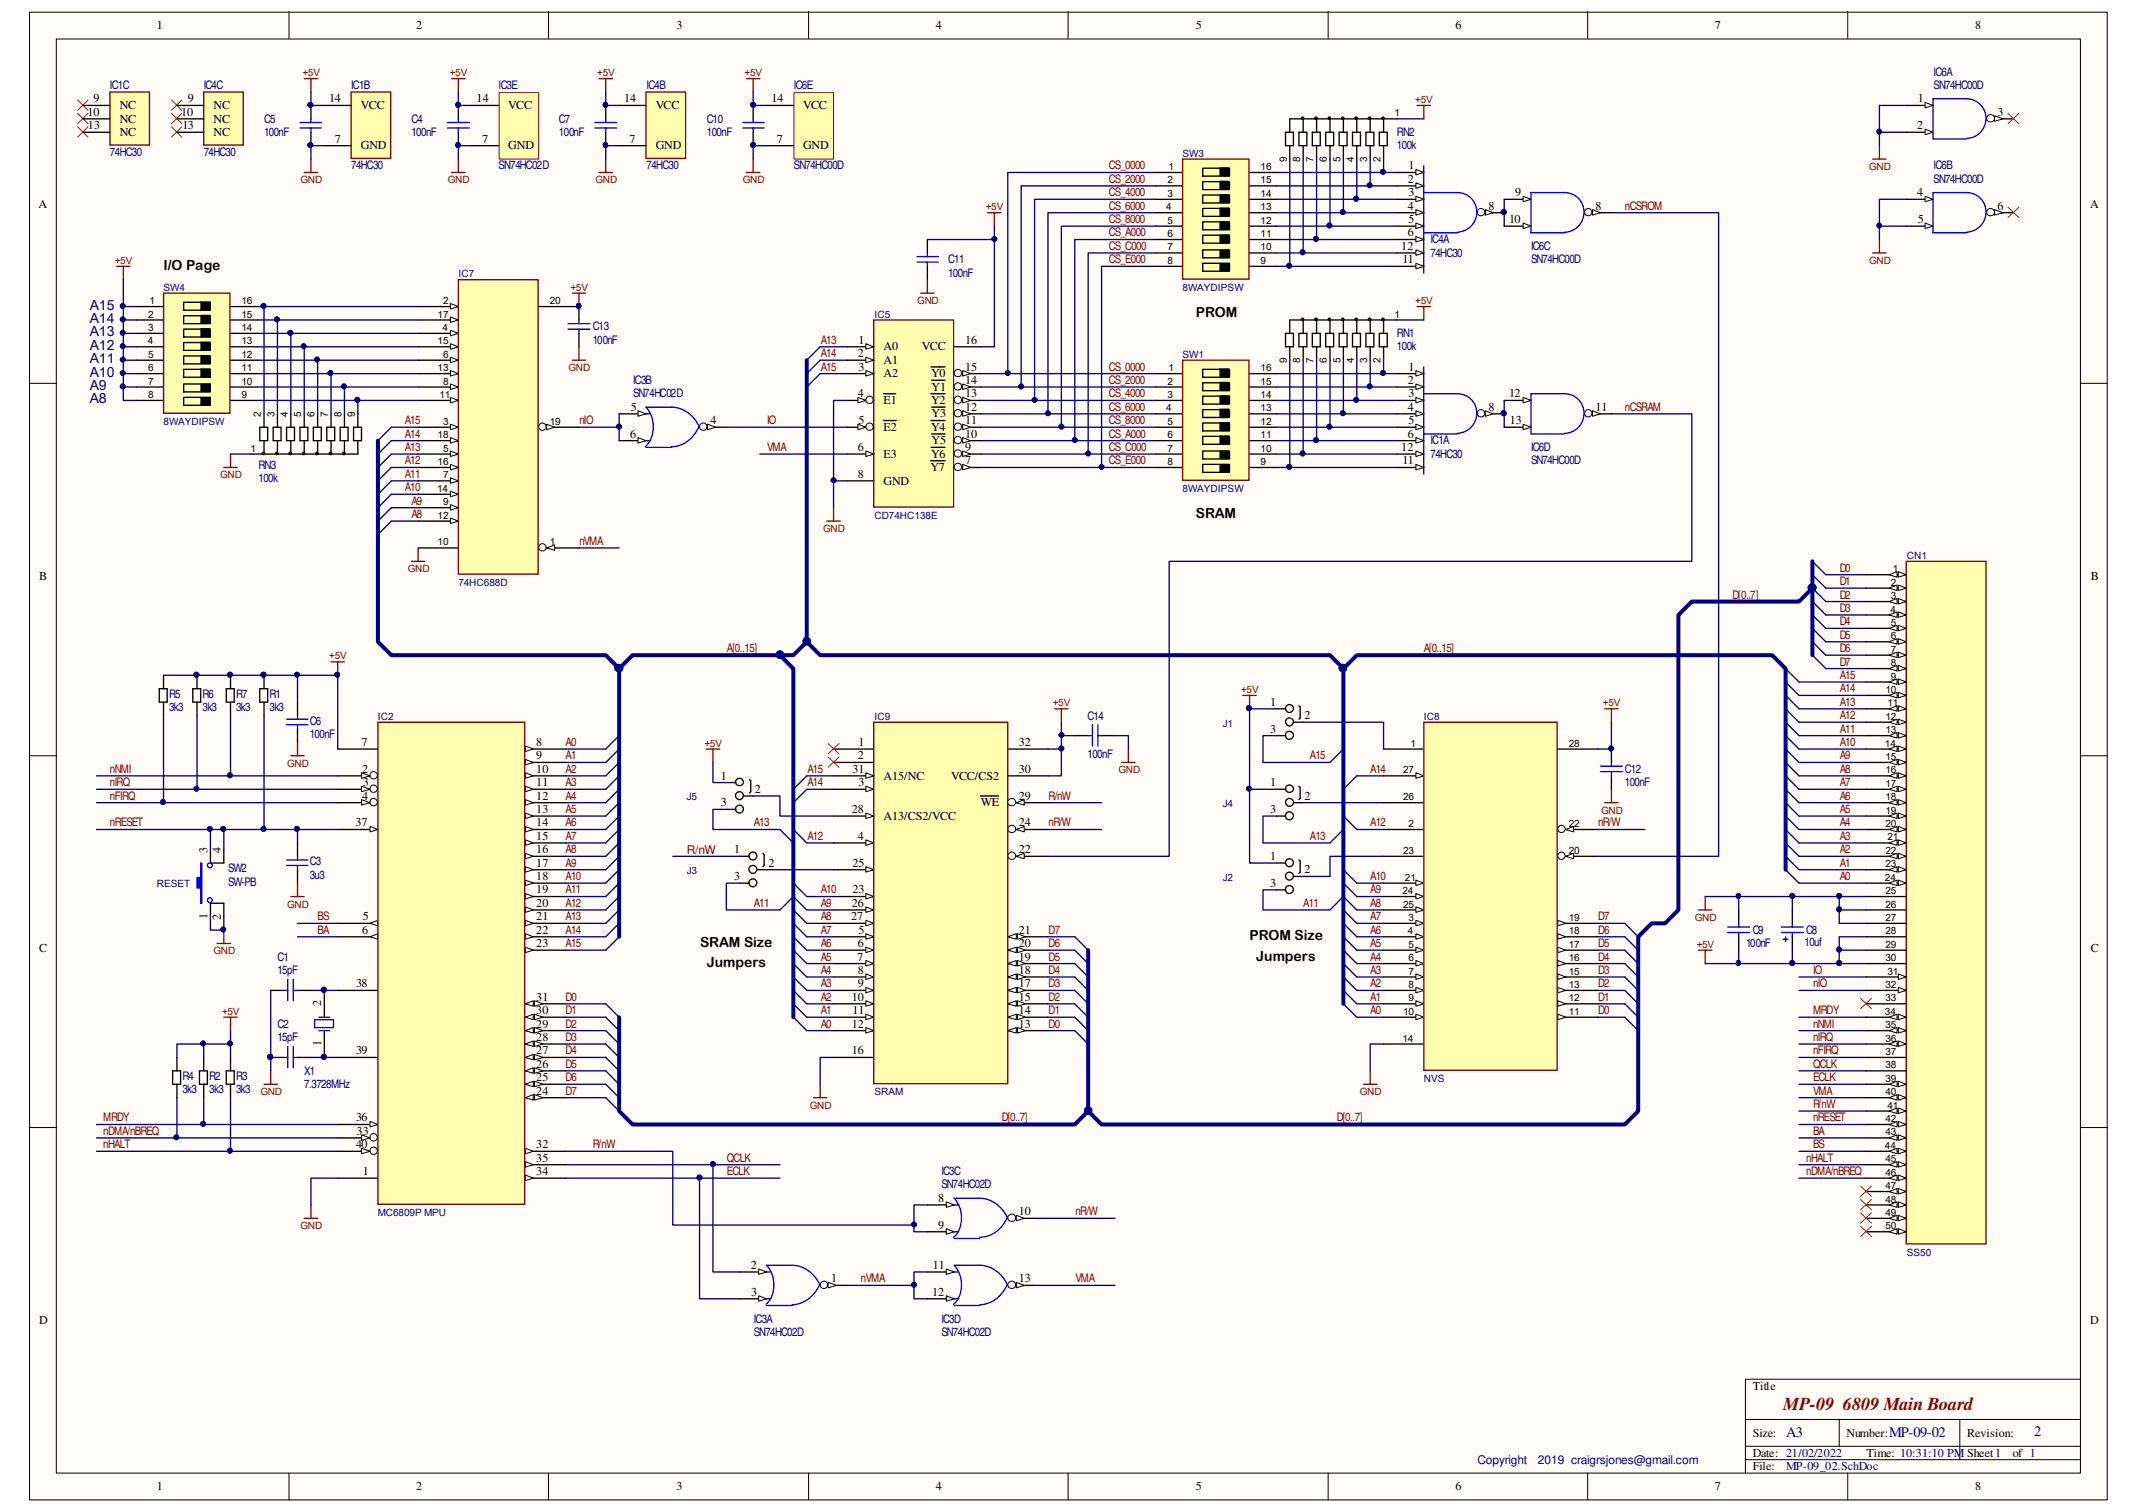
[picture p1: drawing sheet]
<svg xmlns="http://www.w3.org/2000/svg" width="297mm" height="210mm" viewBox="0 0 297 210" stroke-linecap="round" stroke-linejoin="round" font-family="sans-serif">
<defs><g id="words">
<text font-size="2.5" fill="#800000" x="247.9" y="195.9">MP-09 6809 Main Board</text>
<g font-size="2" fill="#000080">
<text x="248.3" y="199.6">A3</text>
<text x="262.6" y="199.6">MP-09-02</text>
<text x="282.7" y="199.5">2</text>
</g>
<g font-size="1.9">
<text x="22.7" y="37.5">I/O Page</text>
<text x="166.2" y="44">PROM</text>
<text x="166.2" y="72">SRAM</text>
<text x="97.3" y="131.6">SRAM Size</text>
<text x="173.7" y="130.6">PROM Size</text>
<text x="98.3" y="134.4">Jumpers</text>
<text x="174.6" y="133.4">Jumpers</text>
</g>
<g font-size="1.9" fill="#000080">
<text x="12.5" y="43">A15</text>
<text x="12.5" y="46.7">A13</text>
<text x="12.5" y="44.9">A14</text>
<text x="12.5" y="52.3">A10</text>
<text x="12.5" y="50.5">A11</text>
<text x="12.5" y="48.6">A12</text>
<text x="12.5" y="56">A8</text>
<text x="12.5" y="54.2">A9</text>
</g>
<g font-size="1.7">
<text x="21.8" y="4">1</text>
<text x="57.9" y="4">2</text>
<text x="94" y="4">3</text>
<text x="130.1" y="4">4</text>
<text x="166.2" y="4">5</text>
<text x="202.3" y="4">6</text>
<text x="238.4" y="4">7</text>
<text x="274.5" y="4">8</text>
<text x="12.1" y="16.1">10</text>
<text x="12.2" y="17.9">13</text>
<text x="13" y="14.2">9</text>
<text x="16.6" y="15.2">NC</text>
<text x="16.6" y="17">NC</text>
<text x="25.2" y="16.1">10</text>
<text x="25.4" y="17.9">13</text>
<text x="26.1" y="14.2">9</text>
<text x="29.7" y="15.2">NC</text>
<text x="29.7" y="17">NC</text>
<text x="45.8" y="14.2">14</text>
<text x="50.2" y="15.2">VCC</text>
<text x="66.2" y="14.2">14</text>
<text x="70.7" y="15.2">VCC</text>
<text x="86.7" y="14.2">14</text>
<text x="91.1" y="15.2">VCC</text>
<text x="107.2" y="14.2">14</text>
<text x="111.6" y="15.2">VCC</text>
<text x="266.5" y="17.9">2</text>
<text x="266.6" y="14.2">1</text>
<text x="277.7" y="16.1">3</text>
<text x="16.6" y="18.9">NC</text>
<text x="29.7" y="18.9">NC</text>
<text x="46.5" y="19.8">7</text>
<text x="50.2" y="20.7">GND</text>
<text x="67" y="19.8">7</text>
<text x="70.7" y="20.7">GND</text>
<text x="87.5" y="19.8">7</text>
<text x="91.1" y="20.7">GND</text>
<text x="108" y="19.8">7</text>
<text x="111.6" y="20.7">GND</text>
<text x="195.8" y="23.5">1</text>
<text x="5.4" y="29">A</text>
<text x="195.7" y="25.4">2</text>
<text x="195.7" y="29.1">4</text>
<text x="195.8" y="27.3">3</text>
<text x="206.9" y="29.1">8</text>
<text x="210.6" y="27.3">9</text>
<text x="221.8" y="29.1">8</text>
<text x="266.5" y="27.3">4</text>
<text x="277.7" y="29.1">6</text>
<text x="290.5" y="29">A</text>
<text x="194.8" y="34.7">12</text>
<text x="195.7" y="32.9">6</text>
<text x="195.8" y="31">5</text>
<text x="209.8" y="31">10</text>
<text x="266.6" y="31">5</text>
<text x="194.9" y="36.6">11</text>
<text x="119.3" y="47.8">1</text>
<text x="134.2" y="47.8">16</text>
<text x="119.2" y="49.6">2</text>
<text x="119.3" y="51.5">3</text>
<text x="122.8" y="48.7">A0</text>
<text x="122.8" y="50.5">A1</text>
<text x="122.8" y="52.4">A2</text>
<text x="128.1" y="48.7">VCC</text>
<text x="129.4" y="52.4">Y0</text>
<text x="134.2" y="51.5">15</text>
<text x="134.2" y="53.3">14</text>
<text x="195.7" y="53.3">2</text>
<text x="195.8" y="51.5">1</text>
<text x="87.7" y="57.1">5</text>
<text x="98.8" y="58.9">4</text>
<text x="119.2" y="55.2">4</text>
<text x="119.3" y="58.9">5</text>
<text x="122.8" y="56.1">E1</text>
<text x="122.8" y="59.9">E2</text>
<text x="129.4" y="59.9">Y4</text>
<text x="129.4" y="56.1">Y2</text>
<text x="129.5" y="58">Y3</text>
<text x="129.5" y="54.3">Y1</text>
<text x="134.2" y="58.9">11</text>
<text x="134.2" y="55.2">13</text>
<text x="134.2" y="57.1">12</text>
<text x="195.7" y="57.1">4</text>
<text x="195.8" y="55.2">3</text>
<text x="195.8" y="58.9">5</text>
<text x="206.9" y="57.1">8</text>
<text x="209.8" y="55.2">12</text>
<text x="209.8" y="58.9">13</text>
<text x="221.8" y="57.1">11</text>
<text x="87.6" y="60.8">6</text>
<text x="119.2" y="62.7">6</text>
<text x="122.8" y="63.6">E3</text>
<text x="129.3" y="65.4">Y7</text>
<text x="129.4" y="63.6">Y6</text>
<text x="129.5" y="61.7">Y5</text>
<text x="134.2" y="62.7">9</text>
<text x="134.2" y="60.8">10</text>
<text x="134.2" y="64.5">7</text>
<text x="194.8" y="62.7">12</text>
<text x="194.9" y="64.5">11</text>
<text x="195.7" y="60.8">6</text>
<text x="119.2" y="66.4">8</text>
<text x="122.8" y="67.3">GND</text>
<text x="5.5" y="80.6">B</text>
<text x="290.6" y="80.6">B</text>
<text x="176.6" y="98">1</text>
<text x="176.6" y="101.8">3</text>
<text x="181.3" y="99.9">2</text>
<text x="50.2" y="103.6">7</text>
<text x="50.3" y="107.4">2</text>
<text x="74.5" y="105.5">9</text>
<text x="74.5" y="103.6">8</text>
<text x="74.5" y="107.4">10</text>
<text x="118.5" y="107.4">31</text>
<text x="119.2" y="105.5">2</text>
<text x="119.3" y="103.6">1</text>
<text x="141.6" y="107.4">30</text>
<text x="141.6" y="103.6">32</text>
<text x="50.3" y="111.1">4</text>
<text x="50.4" y="109.2">3</text>
<text x="74.5" y="109.2">11</text>
<text x="74.5" y="112.9">13</text>
<text x="74.5" y="111.1">12</text>
<text x="100.2" y="108.3">1</text>
<text x="100.2" y="112">3</text>
<text x="104.9" y="110.2">2</text>
<text x="118.4" y="112.9">28</text>
<text x="119.3" y="109.2">3</text>
<text x="122.8" y="113.9">A13/CS2/VCC</text>
<text x="122.8" y="108.3">A15/NC</text>
<text x="132.2" y="108.3">VCC/CS2</text>
<text x="136.4" y="112">WE</text>
<text x="141.6" y="111.1">29</text>
<text x="176.6" y="109.2">1</text>
<text x="176.6" y="112.9">3</text>
<text x="181.3" y="111.1">2</text>
<text x="28.8" y="118.4" transform="rotate(-90 28.8 118.4)">3</text>
<text x="30.7" y="118.4" transform="rotate(-90 30.7 118.4)">4</text>
<text x="49.4" y="114.8">37</text>
<text x="74.5" y="116.7">15</text>
<text x="74.5" y="114.8">14</text>
<text x="74.5" y="118.5">16</text>
<text x="102.1" y="118.5">1</text>
<text x="119.2" y="116.7">4</text>
<text x="141.6" y="114.8">24</text>
<text x="141.6" y="118.5">22</text>
<text x="176.6" y="119.5">1</text>
<text x="74.5" y="122.3">18</text>
<text x="74.5" y="126">20</text>
<text x="74.5" y="120.4">17</text>
<text x="74.5" y="124.1">19</text>
<text x="102.1" y="122.3">3</text>
<text x="106.8" y="120.4">2</text>
<text x="118.4" y="126">26</text>
<text x="118.5" y="120.4">25</text>
<text x="118.5" y="124.1">23</text>
<text x="176.6" y="123.2">3</text>
<text x="181.3" y="121.3">2</text>
<text x="28.8" y="127.7" transform="rotate(-90 28.8 127.7)">1</text>
<text x="30.7" y="127.8" transform="rotate(-90 30.7 127.8)">2</text>
<text x="50.3" y="129.7">6</text>
<text x="50.4" y="127.8">5</text>
<text x="74.5" y="129.7">22</text>
<text x="74.5" y="127.8">21</text>
<text x="74.5" y="131.6">23</text>
<text x="118.3" y="127.8">27</text>
<text x="119.2" y="131.6">6</text>
<text x="119.3" y="129.7">5</text>
<text x="141.6" y="129.7">21</text>
<text x="141.6" y="131.6">20</text>
<text x="5.5" y="132.2">C</text>
<text x="49.5" y="137.2">38</text>
<text x="119.2" y="133.4">7</text>
<text x="119.2" y="135.3">8</text>
<text x="119.2" y="137.2">9</text>
<text x="141.6" y="137.2">17</text>
<text x="141.6" y="133.4">19</text>
<text x="141.6" y="135.3">18</text>
<text x="290.6" y="132.2">C</text>
<text x="44.7" y="139.8" transform="rotate(-90 44.7 139.8)">2</text>
<text x="74.5" y="140.9">30</text>
<text x="74.5" y="142.7">29</text>
<text x="74.5" y="139">31</text>
<text x="118.4" y="139">10</text>
<text x="118.4" y="142.7">12</text>
<text x="118.5" y="140.9">11</text>
<text x="141.6" y="140.9">14</text>
<text x="141.6" y="142.7">13</text>
<text x="141.6" y="139">15</text>
<text x="44.7" y="145.4" transform="rotate(-90 44.7 145.4)">1</text>
<text x="49.5" y="146.5">39</text>
<text x="74.5" y="148.3">26</text>
<text x="74.5" y="144.6">28</text>
<text x="74.5" y="146.5">27</text>
<text x="118.4" y="146.5">16</text>
<text x="49.5" y="155.8">36</text>
<text x="74.5" y="152.1">24</text>
<text x="74.5" y="150.2">25</text>
<text x="49.5" y="159.5">40</text>
<text x="49.6" y="157.6">33</text>
<text x="74.5" y="161.4">35</text>
<text x="74.5" y="159.5">32</text>
<text x="50.4" y="163.2">1</text>
<text x="74.5" y="163.2">34</text>
<text x="130.4" y="167">8</text>
<text x="130.4" y="170.7">9</text>
<text x="141.6" y="168.8">10</text>
<text x="104.3" y="176.3">2</text>
<text x="115.5" y="178.1">1</text>
<text x="129.7" y="176.3">11</text>
<text x="141.6" y="178.1">13</text>
<text x="5.5" y="184">D</text>
<text x="104.4" y="180">3</text>
<text x="129.6" y="180">12</text>
<text x="290.5" y="184">D</text>
<text x="243.6" y="193">Title</text>
<text x="243.6" y="199.6">Size:</text>
<text x="243.6" y="202.4">Date: 21/02/2022</text>
<text x="256.7" y="199.6">Number:</text>
<text x="259.5" y="202.4">Time: 10:31:10 PM Sheet1</text>
<text x="273.4" y="199.6">Revision:</text>
<text x="279.8" y="202.4">of 1</text>
<text x="21.8" y="207">1</text>
<text x="57.9" y="207">2</text>
<text x="94" y="207">3</text>
<text x="130.1" y="207">4</text>
<text x="166.2" y="207">5</text>
<text x="202.3" y="207">6</text>
<text x="238.4" y="207">7</text>
<text x="243.6" y="204.2">File:</text>
<text x="274.5" y="207">8</text>
</g>
<text font-size="1.7" fill="#800000" x="95.5" y="118.6">R/nW</text>
<g font-size="1.7" fill="#000080">
<text x="205.4" y="203.4">Copyright</text>
<text x="213.7" y="203.4">2019 craigrsjones@gmail.com</text>
<text x="248.3" y="204.2">MP-09_02.SchDoc</text>
</g>
<g font-size="1.6" fill="#000080">
<text x="268.8" y="10.5">IC6A</text>
<text x="15.3" y="12.4">IC1C</text>
<text x="28.3" y="12.4">IC4C</text>
<text x="36.7" y="17">C5</text>
<text x="48.8" y="12.4">IC1B</text>
<text x="57.2" y="17">C4</text>
<text x="69.3" y="12.4">IC3E</text>
<text x="77.7" y="17">C7</text>
<text x="89.9" y="12.4">IC4B</text>
<text x="98.3" y="17">C10</text>
<text x="110.4" y="12.4">IC6E</text>
<text x="268.8" y="12.4">SN74HC00D</text>
<text x="15.3" y="21.7">74HC30</text>
<text x="28.3" y="21.7">74HC30</text>
<text x="36.7" y="18.9">100nF</text>
<text x="48.8" y="23.5">74HC30</text>
<text x="57.2" y="18.9">100nF</text>
<text x="69.3" y="23.5">SN74HC02D</text>
<text x="77.7" y="18.9">100nF</text>
<text x="89.9" y="23.5">74HC30</text>
<text x="98.3" y="18.9">100nF</text>
<text x="110.4" y="23.5">SN74HC00D</text>
<text x="194.2" y="18.9">RN2</text>
<text x="194.2" y="20.7">100k</text>
<text x="268.8" y="23.5">IC6B</text>
<text x="268.8" y="25.4">SN74HC00D</text>
<text x="198.8" y="33.8">IC4A</text>
<text x="198.8" y="35.6">74HC30</text>
<text x="212.8" y="34.7">IC6C</text>
<text x="131.8" y="36.6">C11</text>
<text x="131.8" y="38.4">100nF</text>
<text x="212.8" y="36.6">SN74HC00D</text>
<text x="82.4" y="45.9">C13</text>
<text x="82.4" y="47.8">100nF</text>
<text x="194.2" y="46.8">RN1</text>
<text x="88" y="53.3">IC3B</text>
<text x="194.2" y="48.7">100k</text>
<text x="88" y="55.2">SN74HC02D</text>
<text x="35.9" y="65.1">RN3</text>
<text x="198.8" y="61.7">IC1A</text>
<text x="198.8" y="63.6">74HC30</text>
<text x="212.8" y="62.7">IC6D</text>
<text x="212.8" y="64.5">SN74HC00D</text>
<text x="35.9" y="67">100k</text>
<text x="23.5" y="96.9">R5</text>
<text x="23.5" y="98.8">3k3</text>
<text x="28.1" y="96.9">R6</text>
<text x="28.1" y="98.8">3k3</text>
<text x="32.8" y="96.9">R7</text>
<text x="32.8" y="98.8">3k3</text>
<text x="37.5" y="96.9">R1</text>
<text x="37.5" y="98.8">3k3</text>
<text x="43" y="100.7">C6</text>
<text x="151.2" y="100.1">C14</text>
<text x="43" y="102.5">100nF</text>
<text x="151.2" y="105.3">100nF</text>
<text x="225.8" y="107.4">C12</text>
<text x="225.8" y="109.2">100nF</text>
<text x="31.7" y="121.2">SW2</text>
<text x="31.7" y="123">SW-PB</text>
<text x="43" y="120.2">C3</text>
<text x="43" y="122.1">3u3</text>
<text x="242.7" y="131.6">100nF</text>
<text x="243.6" y="129.7">C9</text>
<text x="250.8" y="131.4">10uf</text>
<text x="251.1" y="129.7">C8</text>
<text x="38.6" y="133.4">C1</text>
<text x="38.6" y="135.3">15pF</text>
<text x="38.6" y="142.7">C2</text>
<text x="38.6" y="144.6">15pF</text>
<text x="42.3" y="149.3">X1</text>
<text x="25.4" y="150">R4</text>
<text x="25.4" y="151.9">3k3</text>
<text x="29.1" y="150">R2</text>
<text x="29.1" y="151.9">3k3</text>
<text x="32.8" y="150">R3</text>
<text x="32.8" y="151.9">3k3</text>
<text x="42.3" y="151.1">7.3728MHz</text>
<text x="130.8" y="163.2">IC3C</text>
<text x="130.8" y="165.1">SN74HC02D</text>
<text x="104.8" y="183.7">IC3A</text>
<text x="104.8" y="185.6">SN74HC02D</text>
<text x="130.8" y="183.7">IC3D</text>
<text x="130.8" y="185.6">SN74HC02D</text>
</g>
<g font-size="1.6" fill="#800000">
<text x="154.1" y="23.5">CS_0000</text>
<text x="154.1" y="29.1">CS_6000</text>
<text x="154.1" y="27.3">CS_4000</text>
<text x="154.1" y="25.4">CS_2000</text>
<text x="225.8" y="29.1">nCSROM</text>
<text x="154.1" y="34.7">CS_C000</text>
<text x="154.1" y="32.9">CS_A000</text>
<text x="154.1" y="31">CS_8000</text>
<text x="154.1" y="36.6">CS_E000</text>
<text x="114.1" y="47.8">A13</text>
<text x="114.1" y="51.5">A15</text>
<text x="114.1" y="49.6">A14</text>
<text x="154.1" y="51.5">CS_0000</text>
<text x="154.1" y="53.3">CS_2000</text>
<text x="56.3" y="58.9">A15</text>
<text x="80.6" y="58.9">nIO</text>
<text x="106.6" y="58.9">IO</text>
<text x="154.1" y="58.9">CS_8000</text>
<text x="154.1" y="57.1">CS_6000</text>
<text x="154.1" y="55.2">CS_4000</text>
<text x="225.8" y="57.1">nCSRAM</text>
<text x="56.3" y="64.5">A12</text>
<text x="56.3" y="62.7">A13</text>
<text x="56.3" y="60.8">A14</text>
<text x="106.6" y="62.7">VMA</text>
<text x="154.1" y="64.5">CS_E000</text>
<text x="154.1" y="62.7">CS_C000</text>
<text x="154.1" y="60.8">CS_A000</text>
<text x="56.3" y="68.2">A10</text>
<text x="56.3" y="66.4">A11</text>
<text x="57.2" y="72">A8</text>
<text x="57.2" y="70.1">A9</text>
<text x="80.6" y="75.7">nVMA</text>
<text x="240.8" y="83.1">D[0..7]</text>
<text x="255.7" y="79.4">D0</text>
<text x="255.7" y="81.3">D1</text>
<text x="255.7" y="83.1">D2</text>
<text x="255.7" y="85">D3</text>
<text x="255.7" y="86.9">D4</text>
<text x="255.7" y="88.7">D5</text>
<text x="101" y="90.6">A[0..15]</text>
<text x="197.9" y="90.6">A[0..15]</text>
<text x="255.7" y="90.6">D6</text>
<text x="255.7" y="92.5">D7</text>
<text x="255.7" y="94.3">A15</text>
<text x="255.7" y="101.8">A11</text>
<text x="255.7" y="99.9">A12</text>
<text x="255.7" y="98">A13</text>
<text x="255.7" y="96.2">A14</text>
<text x="15.3" y="107.4">nNMI</text>
<text x="78.6" y="103.6">A0</text>
<text x="78.6" y="105.5">A1</text>
<text x="78.6" y="107.4">A2</text>
<text x="112.2" y="107.4">A15</text>
<text x="182.1" y="105.5">A15</text>
<text x="190.5" y="107.4">A14</text>
<text x="255.7" y="107.4">A8</text>
<text x="255.7" y="105.5">A9</text>
<text x="255.7" y="103.6">A10</text>
<text x="15.3" y="111.1">nFIRQ</text>
<text x="15.3" y="109.2">nIRQ</text>
<text x="78.6" y="109.2">A3</text>
<text x="78.6" y="111.1">A4</text>
<text x="78.6" y="112.9">A5</text>
<text x="112.2" y="109.2">A14</text>
<text x="145.8" y="111.1">R/nW</text>
<text x="255.7" y="112.9">A5</text>
<text x="255.7" y="111.1">A6</text>
<text x="255.7" y="109.2">A7</text>
<text x="15.3" y="114.8">nRESET</text>
<text x="78.6" y="114.8">A6</text>
<text x="78.6" y="116.7">A7</text>
<text x="78.6" y="118.5">A8</text>
<text x="104.8" y="114.8">A13</text>
<text x="112.2" y="116.7">A12</text>
<text x="145.8" y="114.8">nR/W</text>
<text x="182.1" y="116.7">A13</text>
<text x="190.5" y="114.8">A12</text>
<text x="222.1" y="114.8">nR/W</text>
<text x="255.7" y="118.5">A2</text>
<text x="255.7" y="116.7">A3</text>
<text x="255.7" y="114.8">A4</text>
<text x="78.6" y="120.4">A9</text>
<text x="78.6" y="122.3">A10</text>
<text x="78.6" y="124.1">A11</text>
<text x="78.6" y="126">A12</text>
<text x="104.8" y="126">A11</text>
<text x="114.1" y="126">A9</text>
<text x="114.1" y="124.1">A10</text>
<text x="181.1" y="126">A11</text>
<text x="190.5" y="126">A8</text>
<text x="190.5" y="124.1">A9</text>
<text x="190.5" y="122.3">A10</text>
<text x="255.7" y="122.3">A0</text>
<text x="255.7" y="120.4">A1</text>
<text x="44.2" y="129.7">BA</text>
<text x="44.2" y="127.8">BS</text>
<text x="78.6" y="127.8">A13</text>
<text x="78.6" y="129.7">A14</text>
<text x="78.6" y="131.6">A15</text>
<text x="114.1" y="131.6">A6</text>
<text x="114.1" y="129.7">A7</text>
<text x="114.1" y="127.8">A8</text>
<text x="145.8" y="131.6">D6</text>
<text x="145.8" y="129.7">D7</text>
<text x="190.5" y="131.6">A5</text>
<text x="190.5" y="129.7">A6</text>
<text x="190.5" y="127.8">A7</text>
<text x="222.1" y="131.6">D5</text>
<text x="222.1" y="129.7">D6</text>
<text x="222.1" y="127.8">D7</text>
<text x="114.1" y="137.2">A3</text>
<text x="114.1" y="135.3">A4</text>
<text x="114.1" y="133.4">A5</text>
<text x="145.8" y="137.2">D3</text>
<text x="145.8" y="135.3">D4</text>
<text x="145.8" y="133.4">D5</text>
<text x="190.5" y="137.2">A2</text>
<text x="190.5" y="135.3">A3</text>
<text x="190.5" y="133.4">A4</text>
<text x="222.1" y="137.2">D2</text>
<text x="222.1" y="135.3">D3</text>
<text x="222.1" y="133.4">D4</text>
<text x="252" y="137.2">nIO</text>
<text x="252" y="135.3">IO</text>
<text x="78.6" y="139">D0</text>
<text x="78.6" y="140.9">D1</text>
<text x="78.6" y="142.7">D2</text>
<text x="114.1" y="142.7">A0</text>
<text x="114.1" y="140.9">A1</text>
<text x="114.1" y="139">A2</text>
<text x="145.8" y="142.7">D0</text>
<text x="145.8" y="140.9">D1</text>
<text x="145.8" y="139">D2</text>
<text x="190.5" y="140.9">A0</text>
<text x="190.5" y="139">A1</text>
<text x="222.1" y="140.9">D0</text>
<text x="222.1" y="139">D1</text>
<text x="252" y="142.7">nNMI</text>
<text x="252" y="140.9">MRDY</text>
<text x="78.6" y="144.6">D3</text>
<text x="78.6" y="146.5">D4</text>
<text x="78.6" y="148.3">D5</text>
<text x="252" y="148.3">QCLK</text>
<text x="252" y="146.5">nFIRQ</text>
<text x="252" y="144.6">nIRQ</text>
<text x="14.3" y="155.8">MRDY</text>
<text x="78.6" y="150.2">D6</text>
<text x="78.6" y="152.1">D7</text>
<text x="139.2" y="155.8">D[0..7]</text>
<text x="185.8" y="155.8">D[0..7]</text>
<text x="252" y="155.8">nRESET</text>
<text x="252" y="153.9">R/nW</text>
<text x="252" y="152.1">VMA</text>
<text x="252" y="150.2">ECLK</text>
<text x="14.3" y="157.6">nDMA/nBREQ</text>
<text x="14.3" y="159.5">nHALT</text>
<text x="82.4" y="159.5">R/nW</text>
<text x="101" y="161.4">QCLK</text>
<text x="251.1" y="161.4">nHALT</text>
<text x="252" y="157.6">BA</text>
<text x="252" y="159.5">BS</text>
<text x="101" y="163.2">ECLK</text>
<text x="251.1" y="163.2">nDMA/nBREQ</text>
<text x="149.5" y="168.8">nR/W</text>
<text x="119.7" y="178.1">nVMA</text>
<text x="149.5" y="178.1">VMA</text>
</g>
<g font-size="1.4" fill="#800000">
<text x="42" y="10.6">+V</text>
<text x="42.8" y="10.6">5</text>
<text x="62.5" y="10.6">+V</text>
<text x="63.3" y="10.6">5</text>
<text x="83" y="10.6">+V</text>
<text x="83.8" y="10.6">5</text>
<text x="103.5" y="10.6">+V</text>
<text x="104.3" y="10.6">5</text>
<text x="196.7" y="14.3">+V</text>
<text x="197.5" y="14.3">5</text>
<text x="259.8" y="23.6">GND</text>
<text x="41.8" y="25.5">GND</text>
<text x="62.3" y="25.5">GND</text>
<text x="82.8" y="25.5">GND</text>
<text x="103.2" y="25.5">GND</text>
<text x="137" y="29.2">+V</text>
<text x="137.8" y="29.2">5</text>
<text x="16" y="36.7">+V</text>
<text x="16.7" y="36.7">5</text>
<text x="79.3" y="40.4">+V</text>
<text x="80" y="40.4">5</text>
<text x="259.8" y="36.7">GND</text>
<text x="127.5" y="42.2">GND</text>
<text x="196.7" y="42.2">+V</text>
<text x="197.5" y="42.2">5</text>
<text x="79" y="51.6">GND</text>
<text x="30.6" y="66.5">GND</text>
<text x="114.4" y="73.9">GND</text>
<text x="56.7" y="79.5">GND</text>
<text x="45.8" y="91.6">+V</text>
<text x="46.5" y="91.6">5</text>
<text x="146.3" y="98.1">+V</text>
<text x="147.1" y="98.1">5</text>
<text x="172.5" y="96.3">+V</text>
<text x="173.3" y="96.3">5</text>
<text x="222.8" y="98.1">+V</text>
<text x="223.6" y="98.1">5</text>
<text x="39.9" y="106.5">GND</text>
<text x="97.9" y="103.7">+V</text>
<text x="98.7" y="103.7">5</text>
<text x="155.5" y="107.4">GND</text>
<text x="222.5" y="113">GND</text>
<text x="39.9" y="126.1">GND</text>
<text x="235.6" y="127.9">GND</text>
<text x="235.8" y="131.7">+V</text>
<text x="236.6" y="131.7">5</text>
<text x="29.7" y="132.6">GND</text>
<text x="30.9" y="141">+V</text>
<text x="31.6" y="141">5</text>
<text x="36.2" y="152.1">GND</text>
<text x="112.6" y="154">GND</text>
<text x="189" y="152.1">GND</text>
<text x="41.8" y="170.8">GND</text>
</g>
<g font-size="1.4">
<text x="193.8" y="16.2">1</text>
<text x="162.4" y="23.6">1</text>
<text x="175.2" y="23.6">1</text>
<text x="176" y="23.6">6</text>
<text x="178.9" y="22.4" transform="rotate(-90 178.9 22.4)">9</text>
<text x="180.7" y="22.4" transform="rotate(-90 180.7 22.4)">8</text>
<text x="182.6" y="22.4" transform="rotate(-90 182.6 22.4)">7</text>
<text x="184.4" y="22.4" transform="rotate(-90 184.4 22.4)">6</text>
<text x="186.3" y="22.4" transform="rotate(-90 186.3 22.4)">5</text>
<text x="188.2" y="22.5" transform="rotate(-90 188.2 22.5)">4</text>
<text x="190" y="22.4" transform="rotate(-90 190 22.4)">3</text>
<text x="191.9" y="22.4" transform="rotate(-90 191.9 22.4)">2</text>
<text x="162.1" y="29.2">4</text>
<text x="162.3" y="25.5">2</text>
<text x="162.3" y="27.3">3</text>
<text x="175.2" y="29.2">1</text>
<text x="175.2" y="27.3">1</text>
<text x="175.2" y="25.5">1</text>
<text x="176" y="29.2">3</text>
<text x="176" y="27.3">4</text>
<text x="176" y="25.5">5</text>
<text x="162.3" y="31.1">5</text>
<text x="162.3" y="32.9">6</text>
<text x="162.3" y="34.8">7</text>
<text x="175.2" y="34.8">1</text>
<text x="175.2" y="32.9">1</text>
<text x="175.2" y="31.1">1</text>
<text x="176" y="34.8">0</text>
<text x="176" y="32.9">1</text>
<text x="176" y="31.1">2</text>
<text x="162.3" y="36.7">8</text>
<text x="175.2" y="36.7">9</text>
<text x="20.5" y="47.8">4</text>
<text x="20.6" y="44.1">2</text>
<text x="20.6" y="46">3</text>
<text x="20.8" y="42.2">1</text>
<text x="33.6" y="47.8">1</text>
<text x="33.6" y="46">1</text>
<text x="33.6" y="44.1">1</text>
<text x="33.6" y="42.2">1</text>
<text x="34.3" y="47.8">3</text>
<text x="34.3" y="46">4</text>
<text x="34.3" y="44.1">5</text>
<text x="34.3" y="42.2">6</text>
<text x="60.8" y="47.8">1</text>
<text x="60.8" y="44.1">1</text>
<text x="61.5" y="46">4</text>
<text x="61.6" y="47.8">5</text>
<text x="61.6" y="44.1">7</text>
<text x="61.6" y="42.2">2</text>
<text x="76.4" y="42.2">2</text>
<text x="77.2" y="42.2">0</text>
<text x="193.8" y="44.1">1</text>
<text x="20.6" y="49.7">5</text>
<text x="20.6" y="51.6">6</text>
<text x="20.6" y="53.4">7</text>
<text x="33.6" y="53.4">1</text>
<text x="33.6" y="51.6">1</text>
<text x="33.6" y="49.7">1</text>
<text x="34.3" y="53.4">0</text>
<text x="34.3" y="51.6">1</text>
<text x="34.3" y="49.7">2</text>
<text x="60.8" y="51.6">1</text>
<text x="61.6" y="51.6">3</text>
<text x="61.6" y="49.7">6</text>
<text x="61.6" y="53.4">8</text>
<text x="162.3" y="53.4">2</text>
<text x="162.4" y="51.6">1</text>
<text x="175.2" y="53.4">1</text>
<text x="175.2" y="51.6">1</text>
<text x="176" y="53.4">5</text>
<text x="176" y="51.6">6</text>
<text x="178.9" y="50.4" transform="rotate(-90 178.9 50.4)">9</text>
<text x="180.7" y="50.4" transform="rotate(-90 180.7 50.4)">8</text>
<text x="182.6" y="50.4" transform="rotate(-90 182.6 50.4)">7</text>
<text x="184.4" y="50.4" transform="rotate(-90 184.4 50.4)">6</text>
<text x="186.3" y="50.4" transform="rotate(-90 186.3 50.4)">5</text>
<text x="188.2" y="50.5" transform="rotate(-90 188.2 50.5)">4</text>
<text x="190" y="50.4" transform="rotate(-90 190 50.4)">3</text>
<text x="191.9" y="50.4" transform="rotate(-90 191.9 50.4)">2</text>
<text x="20.6" y="55.3">8</text>
<text x="33.6" y="55.3">9</text>
<text x="36.3" y="57.9" transform="rotate(-90 36.3 57.9)">2</text>
<text x="38.1" y="57.9" transform="rotate(-90 38.1 57.9)">3</text>
<text x="40" y="57.9" transform="rotate(-90 40 57.9)">4</text>
<text x="41.9" y="57.9" transform="rotate(-90 41.9 57.9)">5</text>
<text x="43.7" y="57.9" transform="rotate(-90 43.7 57.9)">6</text>
<text x="45.6" y="57.9" transform="rotate(-90 45.6 57.9)">7</text>
<text x="47.5" y="57.9" transform="rotate(-90 47.5 57.9)">8</text>
<text x="49.3" y="57.9" transform="rotate(-90 49.3 57.9)">9</text>
<text x="61.1" y="55.3">1</text>
<text x="61.6" y="59">3</text>
<text x="61.8" y="55.3">1</text>
<text x="76.4" y="59">1</text>
<text x="77.2" y="59">9</text>
<text x="162.1" y="57.2">4</text>
<text x="162.3" y="55.3">3</text>
<text x="162.3" y="59">5</text>
<text x="175.2" y="59">1</text>
<text x="175.2" y="57.2">1</text>
<text x="175.2" y="55.3">1</text>
<text x="176" y="59">2</text>
<text x="176" y="57.2">3</text>
<text x="176" y="55.3">4</text>
<text x="34.8" y="62.7">1</text>
<text x="60.8" y="64.6">1</text>
<text x="60.8" y="60.9">1</text>
<text x="61.6" y="64.6">6</text>
<text x="61.6" y="60.9">8</text>
<text x="61.6" y="62.7">5</text>
<text x="162.3" y="60.9">6</text>
<text x="162.3" y="62.7">7</text>
<text x="162.3" y="64.6">8</text>
<text x="175.2" y="64.6">9</text>
<text x="175.2" y="62.7">1</text>
<text x="175.2" y="60.9">1</text>
<text x="176" y="62.7">0</text>
<text x="176" y="60.9">1</text>
<text x="60.7" y="68.3">1</text>
<text x="61.5" y="68.3">4</text>
<text x="61.6" y="66.5">7</text>
<text x="61.6" y="70.2">9</text>
<text x="60.8" y="72.1">1</text>
<text x="60.8" y="75.8">1</text>
<text x="61.6" y="72.1">2</text>
<text x="61.6" y="75.8">0</text>
<text x="76.4" y="75.8">1</text>
<text x="262.8" y="81.4">2</text>
<text x="262.8" y="83.2">3</text>
<text x="263.1" y="79.5">1</text>
<text x="262.8" y="85.1">4</text>
<text x="262.8" y="87">5</text>
<text x="262.8" y="88.8">6</text>
<text x="262.8" y="94.4">9</text>
<text x="262.8" y="90.7">7</text>
<text x="262.8" y="92.5">8</text>
<text x="262.1" y="96.3">1</text>
<text x="262.1" y="100">1</text>
<text x="262.1" y="101.9">1</text>
<text x="262.3" y="98.1">1</text>
<text x="262.8" y="96.3">0</text>
<text x="262.8" y="100">2</text>
<text x="262.8" y="101.9">3</text>
<text x="263.1" y="98.1">1</text>
<text x="195" y="107.4">2</text>
<text x="195.8" y="107.4">7</text>
<text x="196" y="103.7">1</text>
<text x="218.1" y="103.7">2</text>
<text x="218.8" y="103.7">8</text>
<text x="262" y="103.7">1</text>
<text x="262.1" y="105.6">1</text>
<text x="262.1" y="107.4">1</text>
<text x="262.8" y="103.7">4</text>
<text x="262.8" y="105.6">5</text>
<text x="262.8" y="107.4">6</text>
<text x="195" y="111.2">2</text>
<text x="195.8" y="111.2">6</text>
<text x="262.1" y="109.3">1</text>
<text x="262.1" y="111.2">1</text>
<text x="262.1" y="113">1</text>
<text x="262.8" y="109.3">7</text>
<text x="262.8" y="111.2">8</text>
<text x="262.8" y="113">9</text>
<text x="195" y="118.6">2</text>
<text x="195.8" y="114.9">2</text>
<text x="195.8" y="118.6">3</text>
<text x="218.1" y="118.6">2</text>
<text x="218.1" y="114.9">2</text>
<text x="218.8" y="118.6">0</text>
<text x="218.8" y="114.9">2</text>
<text x="262.1" y="114.9">2</text>
<text x="262.1" y="118.6">2</text>
<text x="262.3" y="116.8">2</text>
<text x="262.8" y="114.9">0</text>
<text x="262.8" y="118.6">2</text>
<text x="263.1" y="116.8">1</text>
<text x="194.9" y="124.2">2</text>
<text x="195.3" y="122.3">2</text>
<text x="195.7" y="124.2">4</text>
<text x="196" y="122.3">1</text>
<text x="262" y="122.3">2</text>
<text x="262.1" y="120.5">2</text>
<text x="262.1" y="124.2">2</text>
<text x="262.8" y="122.3">4</text>
<text x="262.8" y="120.5">3</text>
<text x="262.8" y="124.2">5</text>
<text x="195" y="126.1">2</text>
<text x="195.7" y="129.8">4</text>
<text x="195.8" y="126.1">5</text>
<text x="195.8" y="127.9">3</text>
<text x="195.8" y="131.7">5</text>
<text x="218.1" y="131.7">1</text>
<text x="218.1" y="129.8">1</text>
<text x="218.1" y="127.9">1</text>
<text x="218.8" y="131.7">7</text>
<text x="218.8" y="129.8">8</text>
<text x="218.8" y="127.9">9</text>
<text x="262.1" y="129.8">2</text>
<text x="262.1" y="131.7">2</text>
<text x="262.1" y="126.1">2</text>
<text x="262.1" y="127.9">2</text>
<text x="262.8" y="129.8">8</text>
<text x="262.8" y="131.7">9</text>
<text x="262.8" y="126.1">6</text>
<text x="262.8" y="127.9">7</text>
<text x="195.8" y="133.5">6</text>
<text x="195.8" y="135.4">7</text>
<text x="195.8" y="137.2">8</text>
<text x="218.1" y="137.2">1</text>
<text x="218.1" y="135.4">1</text>
<text x="218.1" y="133.5">1</text>
<text x="218.8" y="137.2">3</text>
<text x="218.8" y="135.4">5</text>
<text x="218.8" y="133.5">6</text>
<text x="262.1" y="133.5">3</text>
<text x="262.1" y="137.2">3</text>
<text x="262.3" y="135.4">3</text>
<text x="262.8" y="133.5">0</text>
<text x="262.8" y="137.2">2</text>
<text x="263.1" y="135.4">1</text>
<text x="195" y="141">1</text>
<text x="195.8" y="141">0</text>
<text x="195.8" y="139.1">9</text>
<text x="218.1" y="141">1</text>
<text x="218.1" y="139.1">1</text>
<text x="218.8" y="141">1</text>
<text x="218.8" y="139.1">2</text>
<text x="262" y="141">3</text>
<text x="262.1" y="139.1">3</text>
<text x="262.1" y="142.8">3</text>
<text x="262.8" y="141">4</text>
<text x="262.8" y="139.1">3</text>
<text x="262.8" y="142.8">5</text>
<text x="194.9" y="144.7">1</text>
<text x="195.7" y="144.7">4</text>
<text x="262.1" y="144.7">3</text>
<text x="262.1" y="146.6">3</text>
<text x="262.1" y="148.4">3</text>
<text x="262.8" y="144.7">6</text>
<text x="262.8" y="146.6">7</text>
<text x="262.8" y="148.4">8</text>
<text x="262.1" y="155.9">4</text>
<text x="262.1" y="150.3">3</text>
<text x="262.1" y="152.1">4</text>
<text x="262.3" y="154">4</text>
<text x="262.8" y="150.3">9</text>
<text x="262.8" y="155.9">2</text>
<text x="262.8" y="152.1">0</text>
<text x="263.1" y="154">1</text>
<text x="262" y="159.6">4</text>
<text x="262.1" y="157.7">4</text>
<text x="262.1" y="161.5">4</text>
<text x="262.8" y="159.6">4</text>
<text x="262.8" y="157.7">3</text>
<text x="262.8" y="161.5">5</text>
<text x="262.1" y="163.3">4</text>
<text x="262.1" y="165.2">4</text>
<text x="262.1" y="167">4</text>
<text x="262.8" y="163.3">6</text>
<text x="262.8" y="165.2">7</text>
<text x="262.8" y="167">8</text>
<text x="262.1" y="168.9">4</text>
<text x="262.1" y="170.8">5</text>
<text x="262.8" y="168.9">9</text>
<text x="262.8" y="170.8">0</text>
</g>
<g font-size="1.4" fill="#000080">
<text x="164.4" y="21.8">SW3</text>
<text x="22.7" y="40.4">SW4</text>
<text x="63.7" y="38.5">I7</text>
<text x="64.1" y="38.5">C</text>
<text x="164.4" y="40.4">8</text>
<text x="165.1" y="40.4">WAYDISW</text>
<text x="169.7" y="40.4">P</text>
<text x="121.5" y="44.1">I5</text>
<text x="122" y="44.1">C</text>
<text x="164.4" y="49.7">SW1</text>
<text x="22.7" y="59">8</text>
<text x="23.5" y="59">WAYDISW</text>
<text x="28.1" y="59">P</text>
<text x="164.4" y="68.3">8</text>
<text x="165.1" y="68.3">WAYDISW</text>
<text x="169.7" y="68.3">P</text>
<text x="121.5" y="72.1">CD7HC18</text>
<text x="124.3" y="72.1">4</text>
<text x="127.9" y="72.1">3E</text>
<text x="265" y="77.6">CN1</text>
<text x="63.7" y="81.4">7HC68</text>
<text x="64.5" y="81.4">4</text>
<text x="68" y="81.4">8D</text>
<text x="52.5" y="100">I2</text>
<text x="53" y="100">C</text>
<text x="121.5" y="100">I9</text>
<text x="122" y="100">C</text>
<text x="170" y="100.9">J</text>
<text x="170.6" y="100.9">1</text>
<text x="197.9" y="100">I8</text>
<text x="198.3" y="100">C</text>
<text x="95.5" y="111.2">J</text>
<text x="96.1" y="111.2">5</text>
<text x="170" y="112.1">J</text>
<text x="170.6" y="112.1">4</text>
<text x="21.8" y="123.3">RESET</text>
<text x="95.5" y="121.4">J</text>
<text x="96.1" y="121.4">3</text>
<text x="170" y="122.3">J</text>
<text x="170.6" y="122.3">2</text>
<text x="121.5" y="152.1">SRAM</text>
<text x="197.9" y="150.3">NVS</text>
<text x="52.5" y="168.9">MC60PMPU</text>
<text x="55.4" y="168.9">89</text>
<text x="265" y="174.5">SS5</text>
<text x="267.7" y="174.5">0</text>
</g>
</g></defs>
<path d="M4.2 1.8h288.7v206.6h-288.7z" fill="#fffcf8"/>
<path d="M4.1 1.7h288.8v206.7h-288.8z" fill="none" stroke="#000" stroke-width=".14"/>
<path d="M7.9 5.5h281.3v199.1h-281.3z" fill="#fffcf8"/>
<g fill="none" stroke="#000" stroke-width=".14">
<path d="M7.8 5.4h281.4v199.2h-281.4zM40.2 1.6v3.7M76.2 1.6v3.7M112.4 1.6v3.7M148.5 1.6v3.7M184.6 1.6v3.7M220.7 1.6v3.7M256.8 1.6v3.7M4.1 53.3h3.7M289.2 53.3h3.7M4.1 105h3.7M289.2 105h3.7"/>
<path d="M4.1 156.6h3.7M289.2 156.6h3.7M242.6 197.2h46.6M255.6 197.2v3.7M272.4 197.2v5.6M289.2 191.6h-46.6v11.2M40.2 204.6v3.8M76.2 204.6v3.8M112.4 204.6v3.8M148.5 204.6v3.8M184.6 204.6v3.8M220.7 204.6v3.8"/>
<path d="M242.6 202.8h46.6M242.6 200.9h46.6M242.6 202.8v1.8M256.8 204.6v3.8"/>
</g>
<path d="M46.9 107.8h5.6M46.9 163.7h5.6" fill="none" stroke="#000" stroke-width=".19"/>
<circle cx="51.9" cy="107.7" r=".52" fill="#fffcf8"/>
<circle cx="51.9" cy="107.7" r=".52" fill="none" stroke="#000" stroke-width=".14"/>
<path d="M50.2 107.4l1.2 .4-1.2 .3z" fill="#fffcf8"/>
<path d="M50.2 107.4l1.2 .4-1.2 .3z" fill="none" stroke="#000" stroke-width=".14"/>
<path d="M46.9 109.6h5.6M53.8 106.8h3.1" fill="none" stroke="#000" stroke-width=".19"/>
<circle cx="51.9" cy="109.6" r=".52" fill="#fffcf8"/>
<circle cx="51.9" cy="109.6" r=".52" fill="none" stroke="#000" stroke-width=".14"/>
<path d="M50.2 109.2l1.2 .4-1.2 .4z" fill="#fffcf8"/>
<path d="M50.2 109.2l1.2 .4-1.2 .4z" fill="none" stroke="#000" stroke-width=".14"/>
<path d="M46.9 111.5h5.6M53.8 108.7h2.7" fill="none" stroke="#000" stroke-width=".19"/>
<circle cx="51.9" cy="111.4" r=".52" fill="#fffcf8"/>
<circle cx="51.9" cy="111.4" r=".52" fill="none" stroke="#000" stroke-width=".14"/>
<path d="M50.2 111.1l1.2 .4-1.2 .3z" fill="#fffcf8"/>
<path d="M50.2 111.1l1.2 .4-1.2 .3z" fill="none" stroke="#000" stroke-width=".14"/>
<path d="M53.8 110.6h3.6M46.9 128.3h5.6" fill="none" stroke="#000" stroke-width=".19"/>
<path d="M51.4 128.3l1.1-.5v.8z" fill="#fffcf8"/>
<path d="M51.4 128.3l1.1-.5v.8z" fill="none" stroke="#000" stroke-width=".14"/>
<path d="M46.9 130.1h5.6" fill="none" stroke="#000" stroke-width=".19"/>
<path d="M51.4 130.1l1.1-.4v.8z" fill="#fffcf8"/>
<path d="M51.4 130.1l1.1-.4v.8z" fill="none" stroke="#000" stroke-width=".14"/>
<path d="M46.9 104.1h5.6M73 104.1h5.6" fill="none" stroke="#000" stroke-width=".19"/>
<path d="M73 103.6l1.1 .5-1.1 .3z" fill="#fffcf8"/>
<path d="M73 103.6l1.1 .5-1.1 .3z" fill="none" stroke="#000" stroke-width=".14"/>
<path d="M73 105.9h5.6" fill="none" stroke="#000" stroke-width=".19"/>
<path d="M73 105.5l1.1 .4-1.1 .4z" fill="#fffcf8"/>
<path d="M73 105.5l1.1 .4-1.1 .4z" fill="none" stroke="#000" stroke-width=".14"/>
<path d="M73 107.8h5.6" fill="none" stroke="#000" stroke-width=".19"/>
<path d="M73 107.4l1.1 .4-1.1 .3z" fill="#fffcf8"/>
<path d="M73 107.4l1.1 .4-1.1 .3z" fill="none" stroke="#000" stroke-width=".14"/>
<path d="M73 109.6h5.6" fill="none" stroke="#000" stroke-width=".19"/>
<path d="M73 109.2l1.1 .4-1.1 .4z" fill="#fffcf8"/>
<path d="M73 109.2l1.1 .4-1.1 .4z" fill="none" stroke="#000" stroke-width=".14"/>
<path d="M73 111.5h5.6" fill="none" stroke="#000" stroke-width=".19"/>
<path d="M73 111.1l1.1 .4-1.1 .3z" fill="#fffcf8"/>
<path d="M73 111.1l1.1 .4-1.1 .3z" fill="none" stroke="#000" stroke-width=".14"/>
<path d="M73 113.4h5.6" fill="none" stroke="#000" stroke-width=".19"/>
<path d="M73 112.9l1.1 .5-1.1 .3z" fill="#fffcf8"/>
<path d="M73 112.9l1.1 .5-1.1 .3z" fill="none" stroke="#000" stroke-width=".14"/>
<path d="M73 115.2h5.6" fill="none" stroke="#000" stroke-width=".19"/>
<path d="M73 114.8l1.1 .4-1.1 .4z" fill="#fffcf8"/>
<path d="M73 114.8l1.1 .4-1.1 .4z" fill="none" stroke="#000" stroke-width=".14"/>
<path d="M73 117.1h5.6" fill="none" stroke="#000" stroke-width=".19"/>
<path d="M73 116.7l1.1 .4-1.1 .3z" fill="#fffcf8"/>
<path d="M73 116.7l1.1 .4-1.1 .3z" fill="none" stroke="#000" stroke-width=".14"/>
<path d="M73 119h5.6" fill="none" stroke="#000" stroke-width=".19"/>
<path d="M73 118.5l1.1 .5-1.1 .3z" fill="#fffcf8"/>
<path d="M73 118.5l1.1 .5-1.1 .3z" fill="none" stroke="#000" stroke-width=".14"/>
<path d="M73 120.8h5.6" fill="none" stroke="#000" stroke-width=".19"/>
<path d="M73 120.4l1.1 .4-1.1 .4z" fill="#fffcf8"/>
<path d="M73 120.4l1.1 .4-1.1 .4z" fill="none" stroke="#000" stroke-width=".14"/>
<path d="M73 122.7h5.6" fill="none" stroke="#000" stroke-width=".19"/>
<path d="M73 122.3l1.1 .4-1.1 .3z" fill="#fffcf8"/>
<path d="M73 122.3l1.1 .4-1.1 .3z" fill="none" stroke="#000" stroke-width=".14"/>
<path d="M73 124.5h5.6" fill="none" stroke="#000" stroke-width=".19"/>
<path d="M73 124.1l1.1 .4-1.1 .4z" fill="#fffcf8"/>
<path d="M73 124.1l1.1 .4-1.1 .4z" fill="none" stroke="#000" stroke-width=".14"/>
<path d="M73 126.4h5.6" fill="none" stroke="#000" stroke-width=".19"/>
<path d="M73 126l1.1 .4-1.1 .3z" fill="#fffcf8"/>
<path d="M73 126l1.1 .4-1.1 .3z" fill="none" stroke="#000" stroke-width=".14"/>
<path d="M73 128.3h5.6" fill="none" stroke="#000" stroke-width=".19"/>
<path d="M73 127.8l1.1 .5-1.1 .3z" fill="#fffcf8"/>
<path d="M73 127.8l1.1 .5-1.1 .3z" fill="none" stroke="#000" stroke-width=".14"/>
<path d="M73 130.1h5.6" fill="none" stroke="#000" stroke-width=".19"/>
<path d="M73 129.7l1.1 .4-1.1 .4z" fill="#fffcf8"/>
<path d="M73 129.7l1.1 .4-1.1 .4z" fill="none" stroke="#000" stroke-width=".14"/>
<path d="M73 132h5.6" fill="none" stroke="#000" stroke-width=".19"/>
<path d="M73 131.6l1.1 .4-1.1 .3z" fill="#fffcf8"/>
<path d="M73 131.6l1.1 .4-1.1 .3z" fill="none" stroke="#000" stroke-width=".14"/>
<path d="M73 152.5h5.6" fill="none" stroke="#000" stroke-width=".19"/>
<path d="M73 152.5l1.1-.4v.7z" fill="#fffcf8"/>
<path d="M73 152.5l1.1-.4v.7z" fill="none" stroke="#000" stroke-width=".14"/>
<path d="M74.3 152.1l1.2 .4-1.2 .3z" fill="#fffcf8"/>
<path d="M74.3 152.1l1.2 .4-1.2 .3z" fill="none" stroke="#000" stroke-width=".14"/>
<path d="M73 150.6h5.6" fill="none" stroke="#000" stroke-width=".19"/>
<path d="M73 150.6l1.1-.4v.8z" fill="#fffcf8"/>
<path d="M73 150.6l1.1-.4v.8z" fill="none" stroke="#000" stroke-width=".14"/>
<path d="M74.3 150.2l1.2 .4-1.2 .4z" fill="#fffcf8"/>
<path d="M74.3 150.2l1.2 .4-1.2 .4z" fill="none" stroke="#000" stroke-width=".14"/>
<path d="M73 148.8h5.6" fill="none" stroke="#000" stroke-width=".19"/>
<path d="M73 148.8l1.1-.5v.8z" fill="#fffcf8"/>
<path d="M73 148.8l1.1-.5v.8z" fill="none" stroke="#000" stroke-width=".14"/>
<path d="M74.3 148.3l1.2 .5-1.2 .3z" fill="#fffcf8"/>
<path d="M74.3 148.3l1.2 .5-1.2 .3z" fill="none" stroke="#000" stroke-width=".14"/>
<path d="M73 146.9h5.6" fill="none" stroke="#000" stroke-width=".19"/>
<path d="M73 146.9l1.1-.4v.7z" fill="#fffcf8"/>
<path d="M73 146.9l1.1-.4v.7z" fill="none" stroke="#000" stroke-width=".14"/>
<path d="M74.3 146.5l1.2 .4-1.2 .3z" fill="#fffcf8"/>
<path d="M74.3 146.5l1.2 .4-1.2 .3z" fill="none" stroke="#000" stroke-width=".14"/>
<path d="M73 145h5.6" fill="none" stroke="#000" stroke-width=".19"/>
<path d="M73 145l1.1-.4v.8z" fill="#fffcf8"/>
<path d="M73 145l1.1-.4v.8z" fill="none" stroke="#000" stroke-width=".14"/>
<path d="M74.3 144.6l1.2 .4-1.2 .4z" fill="#fffcf8"/>
<path d="M74.3 144.6l1.2 .4-1.2 .4z" fill="none" stroke="#000" stroke-width=".14"/>
<path d="M73 143.2h5.6" fill="none" stroke="#000" stroke-width=".19"/>
<path d="M73 143.2l1.1-.5v.8z" fill="#fffcf8"/>
<path d="M73 143.2l1.1-.5v.8z" fill="none" stroke="#000" stroke-width=".14"/>
<path d="M74.3 142.7l1.2 .5-1.2 .3z" fill="#fffcf8"/>
<path d="M74.3 142.7l1.2 .5-1.2 .3z" fill="none" stroke="#000" stroke-width=".14"/>
<path d="M73 141.3h5.6" fill="none" stroke="#000" stroke-width=".19"/>
<path d="M73 141.3l1.1-.4v.7z" fill="#fffcf8"/>
<path d="M73 141.3l1.1-.4v.7z" fill="none" stroke="#000" stroke-width=".14"/>
<path d="M74.3 140.9l1.2 .4-1.2 .3z" fill="#fffcf8"/>
<path d="M74.3 140.9l1.2 .4-1.2 .3z" fill="none" stroke="#000" stroke-width=".14"/>
<path d="M73 139.4h5.6" fill="none" stroke="#000" stroke-width=".19"/>
<path d="M73 139.4l1.1-.4v.8z" fill="#fffcf8"/>
<path d="M73 139.4l1.1-.4v.8z" fill="none" stroke="#000" stroke-width=".14"/>
<path d="M74.3 139l1.2 .4-1.2 .4z" fill="#fffcf8"/>
<path d="M74.3 139l1.2 .4-1.2 .4z" fill="none" stroke="#000" stroke-width=".14"/>
<path d="M73 159.9h5.6" fill="none" stroke="#000" stroke-width=".19"/>
<path d="M73 159.5l1.1 .4-1.1 .4z" fill="#fffcf8"/>
<path d="M73 159.5l1.1 .4-1.1 .4z" fill="none" stroke="#000" stroke-width=".14"/>
<path d="M46.9 158.1h5.6M70.2 159h1.6" fill="none" stroke="#000" stroke-width=".19"/>
<circle cx="51.9" cy="158" r=".52" fill="#fffcf8"/>
<circle cx="51.9" cy="158" r=".52" fill="none" stroke="#000" stroke-width=".14"/>
<path d="M50.2 157.6l1.2 .5-1.2 .3z" fill="#fffcf8"/>
<path d="M50.2 157.6l1.2 .5-1.2 .3z" fill="none" stroke="#000" stroke-width=".14"/>
<path d="M53.8 157.1h1.1M55 157.1h2.6M58.1 157.1h1M59.2 157.1h3.2M73 163.7h5.6" fill="none" stroke="#000" stroke-width=".19"/>
<path d="M73 163.2l1.1 .5-1.1 .3z" fill="#fffcf8"/>
<path d="M73 163.2l1.1 .5-1.1 .3z" fill="none" stroke="#000" stroke-width=".14"/>
<path d="M46.9 156.2h5.6" fill="none" stroke="#000" stroke-width=".19"/>
<path d="M51.4 155.8l1.1 .4-1.1 .3z" fill="#fffcf8"/>
<path d="M51.4 155.8l1.1 .4-1.1 .3z" fill="none" stroke="#000" stroke-width=".14"/>
<path d="M46.9 115.2h5.6" fill="none" stroke="#000" stroke-width=".19"/>
<path d="M51.4 114.8l1.1 .4-1.1 .4z" fill="#fffcf8"/>
<path d="M51.4 114.8l1.1 .4-1.1 .4z" fill="none" stroke="#000" stroke-width=".14"/>
<path d="M53.8 114.3h3M56.9 114.3h2M46.9 137.6h5.6M46.9 146.9h5.6M46.9 159.9h5.6" fill="none" stroke="#000" stroke-width=".19"/>
<circle cx="51.9" cy="159.9" r=".52" fill="#fffcf8"/>
<circle cx="51.9" cy="159.9" r=".52" fill="none" stroke="#000" stroke-width=".14"/>
<path d="M50.2 159.5l1.2 .4-1.2 .4z" fill="#fffcf8"/>
<path d="M50.2 159.5l1.2 .4-1.2 .4z" fill="none" stroke="#000" stroke-width=".14"/>
<path d="M53.8 159h4.3M73 161.8h5.6" fill="none" stroke="#000" stroke-width=".19"/>
<path d="M73 161.4l1.1 .4-1.1 .3z" fill="#fffcf8"/>
<path d="M73 161.4l1.1 .4-1.1 .3z" fill="none" stroke="#000" stroke-width=".14"/>
<path d="M52.5 100.3h20.4v67h-20.4z" fill-rule="evenodd" fill="#ffffb0"/>
<path d="M52.5 100.3h20.4v67h-20.4z" fill="none" stroke="#800000" stroke-width=".19"/>
<path d="M115.9 104.1h5.6M115.9 105.9h5.6M115.9 109.6h5.6" fill="none" stroke="#000" stroke-width=".19"/>
<path d="M120.4 109.2l1.1 .4-1.1 .4z" fill="#fffcf8"/>
<path d="M120.4 109.2l1.1 .4-1.1 .4z" fill="none" stroke="#000" stroke-width=".14"/>
<path d="M115.9 117.1h5.6" fill="none" stroke="#000" stroke-width=".19"/>
<path d="M120.4 116.7l1.1 .4-1.1 .3z" fill="#fffcf8"/>
<path d="M120.4 116.7l1.1 .4-1.1 .3z" fill="none" stroke="#000" stroke-width=".14"/>
<path d="M115.9 130.1h5.6" fill="none" stroke="#000" stroke-width=".19"/>
<path d="M120.4 129.7l1.1 .4-1.1 .4z" fill="#fffcf8"/>
<path d="M120.4 129.7l1.1 .4-1.1 .4z" fill="none" stroke="#000" stroke-width=".14"/>
<path d="M115.9 132h5.6" fill="none" stroke="#000" stroke-width=".19"/>
<path d="M120.4 131.6l1.1 .4-1.1 .3z" fill="#fffcf8"/>
<path d="M120.4 131.6l1.1 .4-1.1 .3z" fill="none" stroke="#000" stroke-width=".14"/>
<path d="M115.9 133.9h5.6" fill="none" stroke="#000" stroke-width=".19"/>
<path d="M120.4 133.4l1.1 .5-1.1 .3z" fill="#fffcf8"/>
<path d="M120.4 133.4l1.1 .5-1.1 .3z" fill="none" stroke="#000" stroke-width=".14"/>
<path d="M115.9 135.7h5.6" fill="none" stroke="#000" stroke-width=".19"/>
<path d="M120.4 135.3l1.1 .4-1.1 .4z" fill="#fffcf8"/>
<path d="M120.4 135.3l1.1 .4-1.1 .4z" fill="none" stroke="#000" stroke-width=".14"/>
<path d="M115.9 137.6h5.6" fill="none" stroke="#000" stroke-width=".19"/>
<path d="M120.4 137.2l1.1 .4-1.1 .3z" fill="#fffcf8"/>
<path d="M120.4 137.2l1.1 .4-1.1 .3z" fill="none" stroke="#000" stroke-width=".14"/>
<path d="M115.9 139.4h5.6" fill="none" stroke="#000" stroke-width=".19"/>
<path d="M120.4 139l1.1 .4-1.1 .4z" fill="#fffcf8"/>
<path d="M120.4 139l1.1 .4-1.1 .4z" fill="none" stroke="#000" stroke-width=".14"/>
<path d="M140.1 143.2h5.6" fill="none" stroke="#000" stroke-width=".19"/>
<path d="M140.1 143.2l1.2-.5v.8z" fill="#fffcf8"/>
<path d="M140.1 143.2l1.2-.5v.8z" fill="none" stroke="#000" stroke-width=".14"/>
<path d="M141.4 142.7l1.1 .5-1.1 .3z" fill="#fffcf8"/>
<path d="M141.4 142.7l1.1 .5-1.1 .3z" fill="none" stroke="#000" stroke-width=".14"/>
<path d="M140.1 141.3h5.6" fill="none" stroke="#000" stroke-width=".19"/>
<path d="M140.1 141.3l1.2-.4v.7z" fill="#fffcf8"/>
<path d="M140.1 141.3l1.2-.4v.7z" fill="none" stroke="#000" stroke-width=".14"/>
<path d="M141.4 140.9l1.1 .4-1.1 .3z" fill="#fffcf8"/>
<path d="M141.4 140.9l1.1 .4-1.1 .3z" fill="none" stroke="#000" stroke-width=".14"/>
<path d="M140.1 139.4h5.6" fill="none" stroke="#000" stroke-width=".19"/>
<path d="M140.1 139.4l1.2-.4v.8z" fill="#fffcf8"/>
<path d="M140.1 139.4l1.2-.4v.8z" fill="none" stroke="#000" stroke-width=".14"/>
<path d="M141.4 139l1.1 .4-1.1 .4z" fill="#fffcf8"/>
<path d="M141.4 139l1.1 .4-1.1 .4z" fill="none" stroke="#000" stroke-width=".14"/>
<path d="M140.1 137.6h5.6M115.9 146.9h5.6" fill="none" stroke="#000" stroke-width=".19"/>
<path d="M140.1 137.6l1.2-.4v.7z" fill="#fffcf8"/>
<path d="M140.1 137.6l1.2-.4v.7z" fill="none" stroke="#000" stroke-width=".14"/>
<path d="M141.4 137.2l1.1 .4-1.1 .3z" fill="#fffcf8"/>
<path d="M141.4 137.2l1.1 .4-1.1 .3z" fill="none" stroke="#000" stroke-width=".14"/>
<path d="M140.1 135.7h5.6" fill="none" stroke="#000" stroke-width=".19"/>
<path d="M140.1 135.7l1.2-.4v.8z" fill="#fffcf8"/>
<path d="M140.1 135.7l1.2-.4v.8z" fill="none" stroke="#000" stroke-width=".14"/>
<path d="M141.4 135.3l1.1 .4-1.1 .4z" fill="#fffcf8"/>
<path d="M141.4 135.3l1.1 .4-1.1 .4z" fill="none" stroke="#000" stroke-width=".14"/>
<path d="M140.1 133.9h5.6" fill="none" stroke="#000" stroke-width=".19"/>
<path d="M140.1 133.9l1.2-.5v.8z" fill="#fffcf8"/>
<path d="M140.1 133.9l1.2-.5v.8z" fill="none" stroke="#000" stroke-width=".14"/>
<path d="M141.4 133.4l1.1 .5-1.1 .3z" fill="#fffcf8"/>
<path d="M141.4 133.4l1.1 .5-1.1 .3z" fill="none" stroke="#000" stroke-width=".14"/>
<path d="M140.1 132h5.6" fill="none" stroke="#000" stroke-width=".19"/>
<path d="M140.1 132l1.2-.4v.7z" fill="#fffcf8"/>
<path d="M140.1 132l1.2-.4v.7z" fill="none" stroke="#000" stroke-width=".14"/>
<path d="M141.4 131.6l1.1 .4-1.1 .3z" fill="#fffcf8"/>
<path d="M141.4 131.6l1.1 .4-1.1 .3z" fill="none" stroke="#000" stroke-width=".14"/>
<path d="M140.1 130.1h5.6" fill="none" stroke="#000" stroke-width=".19"/>
<path d="M140.1 130.1l1.2-.4v.8z" fill="#fffcf8"/>
<path d="M140.1 130.1l1.2-.4v.8z" fill="none" stroke="#000" stroke-width=".14"/>
<path d="M141.4 129.7l1.1 .4-1.1 .4z" fill="#fffcf8"/>
<path d="M141.4 129.7l1.1 .4-1.1 .4z" fill="none" stroke="#000" stroke-width=".14"/>
<path d="M140.1 119h5.6" fill="none" stroke="#000" stroke-width=".19"/>
<circle cx="140.7" cy="118.9" r=".53" fill="#fffcf8"/>
<circle cx="140.7" cy="118.9" r=".53" fill="none" stroke="#000" stroke-width=".14"/>
<path d="M141.3 119l1.1-.5v.8z" fill="#fffcf8"/>
<path d="M141.3 119l1.1-.5v.8z" fill="none" stroke="#000" stroke-width=".14"/>
<path d="M136.1 118h1M137.2 118h.8M138.1 118h.7M115.9 124.5h5.6" fill="none" stroke="#000" stroke-width=".19"/>
<path d="M120.4 124.1l1.1 .4-1.1 .4z" fill="#fffcf8"/>
<path d="M120.4 124.1l1.1 .4-1.1 .4z" fill="none" stroke="#000" stroke-width=".14"/>
<path d="M140.1 115.2h5.6" fill="none" stroke="#000" stroke-width=".19"/>
<circle cx="140.7" cy="115.2" r=".53" fill="#fffcf8"/>
<circle cx="140.7" cy="115.2" r=".53" fill="none" stroke="#000" stroke-width=".14"/>
<path d="M141.3 115.2l1.1-.4v.8z" fill="#fffcf8"/>
<path d="M141.3 115.2l1.1-.4v.8z" fill="none" stroke="#000" stroke-width=".14"/>
<path d="M136.6 114.3h1.1M137.8 114.3h1M115.9 143.2h5.6" fill="none" stroke="#000" stroke-width=".19"/>
<path d="M120.4 142.7l1.1 .5-1.1 .3z" fill="#fffcf8"/>
<path d="M120.4 142.7l1.1 .5-1.1 .3z" fill="none" stroke="#000" stroke-width=".14"/>
<path d="M115.9 126.4h5.6" fill="none" stroke="#000" stroke-width=".19"/>
<path d="M120.4 126l1.1 .4-1.1 .3z" fill="#fffcf8"/>
<path d="M120.4 126l1.1 .4-1.1 .3z" fill="none" stroke="#000" stroke-width=".14"/>
<path d="M115.9 120.8h5.6" fill="none" stroke="#000" stroke-width=".19"/>
<path d="M120.4 120.4l1.1 .4-1.1 .4z" fill="#fffcf8"/>
<path d="M120.4 120.4l1.1 .4-1.1 .4z" fill="none" stroke="#000" stroke-width=".14"/>
<path d="M126.2 119.9h2.5M115.9 141.3h5.6" fill="none" stroke="#000" stroke-width=".19"/>
<path d="M120.4 140.9l1.1 .4-1.1 .3z" fill="#fffcf8"/>
<path d="M120.4 140.9l1.1 .4-1.1 .3z" fill="none" stroke="#000" stroke-width=".14"/>
<path d="M115.9 128.3h5.6" fill="none" stroke="#000" stroke-width=".19"/>
<path d="M120.4 127.8l1.1 .5-1.1 .3z" fill="#fffcf8"/>
<path d="M120.4 127.8l1.1 .5-1.1 .3z" fill="none" stroke="#000" stroke-width=".14"/>
<path d="M140.1 104.1h5.6" fill="none" stroke="#000" stroke-width=".19"/>
<path d="M121.5 100.3h18.6v50.2h-18.6z" fill-rule="evenodd" fill="#ffffb0"/>
<path d="M121.5 100.3h18.6v50.2h-18.6z" fill="none" stroke="#800000" stroke-width=".19"/>
<path d="M115.9 113.4h5.6" fill="none" stroke="#000" stroke-width=".19"/>
<path d="M120.4 112.9l1.1 .5-1.1 .3z" fill="#fffcf8"/>
<path d="M120.4 112.9l1.1 .5-1.1 .3z" fill="none" stroke="#000" stroke-width=".14"/>
<path d="M140.1 111.5h5.6" fill="none" stroke="#000" stroke-width=".19"/>
<circle cx="140.7" cy="111.4" r=".53" fill="#fffcf8"/>
<circle cx="140.7" cy="111.4" r=".53" fill="none" stroke="#000" stroke-width=".14"/>
<path d="M141.3 111.5l1.1-.4v.7z" fill="#fffcf8"/>
<path d="M141.3 111.5l1.1-.4v.7z" fill="none" stroke="#000" stroke-width=".14"/>
<path d="M115.9 107.8h5.6M136.3 110.6h2.5M140.1 107.8h5.6" fill="none" stroke="#000" stroke-width=".19"/>
<path d="M120.4 107.4l1.1 .4-1.1 .3z" fill="#fffcf8"/>
<path d="M120.4 107.4l1.1 .4-1.1 .3z" fill="none" stroke="#000" stroke-width=".14"/>
<g fill="none" stroke="#000" stroke-width=".19">
<path d="M101 108.7h1.3M101 112.4h1.3M102.8 119h1.4M103.4 110.6h1.3M104.2 108.3l.1 .2v1.5l-.1 .2M106 118.5l.2 .2v1.5l-.2 .2M177.4 119.9h1.3M180.5 119.5l.2 .1v1.6l-.2 .1M192.3 104.1h5.6M192.3 115.2h5.6M102.8 122.7h1.4M105.3 120.8h1.2"/>
<path d="M177.4 123.6h1.3M179.8 121.8h1.3M192.3 128.3h5.6"/>
<circle cx="102.8" cy="112.4" r=".54"/>
<circle cx="102.8" cy="110.5" r=".54"/>
<circle cx="102.8" cy="108.6" r=".53"/>
<circle cx="104.7" cy="118.9" r=".54"/>
<circle cx="179.2" cy="119.8" r=".55"/>
<circle cx="104.7" cy="122.6" r=".54"/>
<circle cx="104.7" cy="120.8" r=".54"/>
<circle cx="179.2" cy="123.6" r=".57"/>
<circle cx="179.2" cy="121.7" r=".55"/>
</g>
<path d="M115.1 103.3l1.5 1.4M115.1 105.2l1.5 1.4M116.6 103.3l-1.5 1.4M116.6 105.2l-1.5 1.4" fill="none" stroke="#f00" stroke-width=".14"/>
<g fill="none" stroke="#000080" stroke-width=".19">
<path d="M110.3 115.2l1.8 1.9M112.1 107.8l-1.8 1.8M112.1 109.6l-1.8 1.9M186.7 113.4l1.9 1.8M188.6 107.8l-1.9 1.8M108.4 126.4l1.9-1.9 1.8 1.9M110.3 122.7l1.8 1.8M110.3 126.4l1.8 1.9M110.3 128.3l1.8 1.8M110.3 130.1l1.8 1.9M110.3 132l1.8 1.9M110.3 133.9l1.8 1.8"/>
<path d="M110.3 135.7l1.8 1.9M110.3 137.6l1.8 1.8M110.3 139.4l1.8 1.9M186.7 139.4l1.9 1.9M186.7 137.6l1.9 1.8M186.7 135.7l1.9 1.9M186.7 133.9l1.9 1.8M186.7 132l1.9 1.9M186.7 130.1l1.9 1.9M186.7 128.3l1.9 1.8M186.7 126.4l1.9 1.9M186.7 124.5l1.9 1.9"/>
<path d="M186.7 122.7l1.9 1.8M186.7 120.8l1.9 1.9M110.3 141.3l1.8 1.9"/>
</g>
<path d="M146.6 98.5h1.9M147.5 98.5v1.8M223.1 98.5h1.8M224 98.5v1.8M98.2 104.1h1.8M99.1 104.1v1.8M113.1 152.5h1.8M114 150.6v1.9M189.5 150.6h1.9M190.5 148.8v1.8" fill="none" stroke="#800000" stroke-width=".19"/>
<path d="M196.8 127.8l1.1 .5-1.1 .3z" fill="#fffcf8"/>
<path d="M196.8 127.8l1.1 .5-1.1 .3z" fill="none" stroke="#000" stroke-width=".14"/>
<path d="M192.3 130.1h5.6" fill="none" stroke="#000" stroke-width=".19"/>
<path d="M196.8 129.7l1.1 .4-1.1 .4z" fill="#fffcf8"/>
<path d="M196.8 129.7l1.1 .4-1.1 .4z" fill="none" stroke="#000" stroke-width=".14"/>
<path d="M192.3 132h5.6" fill="none" stroke="#000" stroke-width=".19"/>
<path d="M196.8 131.6l1.1 .4-1.1 .3z" fill="#fffcf8"/>
<path d="M196.8 131.6l1.1 .4-1.1 .3z" fill="none" stroke="#000" stroke-width=".14"/>
<path d="M192.3 133.9h5.6" fill="none" stroke="#000" stroke-width=".19"/>
<path d="M196.8 133.4l1.1 .5-1.1 .3z" fill="#fffcf8"/>
<path d="M196.8 133.4l1.1 .5-1.1 .3z" fill="none" stroke="#000" stroke-width=".14"/>
<path d="M192.3 135.7h5.6" fill="none" stroke="#000" stroke-width=".19"/>
<path d="M196.8 135.3l1.1 .4-1.1 .4z" fill="#fffcf8"/>
<path d="M196.8 135.3l1.1 .4-1.1 .4z" fill="none" stroke="#000" stroke-width=".14"/>
<path d="M192.3 137.6h5.6" fill="none" stroke="#000" stroke-width=".19"/>
<path d="M196.8 137.2l1.1 .4-1.1 .3z" fill="#fffcf8"/>
<path d="M196.8 137.2l1.1 .4-1.1 .3z" fill="none" stroke="#000" stroke-width=".14"/>
<path d="M192.3 139.4h5.6" fill="none" stroke="#000" stroke-width=".19"/>
<path d="M196.8 139l1.1 .4-1.1 .4z" fill="#fffcf8"/>
<path d="M196.8 139l1.1 .4-1.1 .4z" fill="none" stroke="#000" stroke-width=".14"/>
<path d="M192.3 141.3h5.6" fill="none" stroke="#000" stroke-width=".19"/>
<path d="M196.8 140.9l1.1 .4-1.1 .3z" fill="#fffcf8"/>
<path d="M196.8 140.9l1.1 .4-1.1 .3z" fill="none" stroke="#000" stroke-width=".14"/>
<path d="M216.5 141.3h5.6" fill="none" stroke="#000" stroke-width=".19"/>
<path d="M216.5 140.9l1.1 .4-1.1 .3z" fill="#fffcf8"/>
<path d="M216.5 140.9l1.1 .4-1.1 .3z" fill="none" stroke="#000" stroke-width=".14"/>
<path d="M216.5 139.4h5.6" fill="none" stroke="#000" stroke-width=".19"/>
<path d="M216.5 139l1.1 .4-1.1 .4z" fill="#fffcf8"/>
<path d="M216.5 139l1.1 .4-1.1 .4z" fill="none" stroke="#000" stroke-width=".14"/>
<path d="M216.5 137.6h5.6" fill="none" stroke="#000" stroke-width=".19"/>
<path d="M216.5 137.2l1.1 .4-1.1 .3z" fill="#fffcf8"/>
<path d="M216.5 137.2l1.1 .4-1.1 .3z" fill="none" stroke="#000" stroke-width=".14"/>
<path d="M216.5 135.7h5.6" fill="none" stroke="#000" stroke-width=".19"/>
<path d="M216.5 135.3l1.1 .4-1.1 .4z" fill="#fffcf8"/>
<path d="M216.5 135.3l1.1 .4-1.1 .4z" fill="none" stroke="#000" stroke-width=".14"/>
<path d="M216.5 133.9h5.6" fill="none" stroke="#000" stroke-width=".19"/>
<path d="M216.5 133.4l1.1 .5-1.1 .3z" fill="#fffcf8"/>
<path d="M216.5 133.4l1.1 .5-1.1 .3z" fill="none" stroke="#000" stroke-width=".14"/>
<path d="M216.5 132h5.6" fill="none" stroke="#000" stroke-width=".19"/>
<path d="M216.5 131.6l1.1 .4-1.1 .3z" fill="#fffcf8"/>
<path d="M216.5 131.6l1.1 .4-1.1 .3z" fill="none" stroke="#000" stroke-width=".14"/>
<path d="M216.5 130.1h5.6" fill="none" stroke="#000" stroke-width=".19"/>
<path d="M216.5 129.7l1.1 .4-1.1 .4z" fill="#fffcf8"/>
<path d="M216.5 129.7l1.1 .4-1.1 .4z" fill="none" stroke="#000" stroke-width=".14"/>
<path d="M216.5 128.3h5.6" fill="none" stroke="#000" stroke-width=".19"/>
<path d="M216.5 127.8l1.1 .5-1.1 .3z" fill="#fffcf8"/>
<path d="M216.5 127.8l1.1 .5-1.1 .3z" fill="none" stroke="#000" stroke-width=".14"/>
<path d="M216.5 119h5.6" fill="none" stroke="#000" stroke-width=".19"/>
<circle cx="217" cy="118.9" r=".51" fill="#fffcf8"/>
<circle cx="217" cy="118.9" r=".51" fill="none" stroke="#000" stroke-width=".14"/>
<path d="M217.6 119l1.1-.5v.8z" fill="#fffcf8"/>
<path d="M217.6 119l1.1-.5v.8z" fill="none" stroke="#000" stroke-width=".14"/>
<path d="M213.4 118h.9M214.4 118h.8M192.3 122.7h5.6" fill="none" stroke="#000" stroke-width=".19"/>
<path d="M196.8 122.3l1.1 .4-1.1 .3z" fill="#fffcf8"/>
<path d="M196.8 122.3l1.1 .4-1.1 .3z" fill="none" stroke="#000" stroke-width=".14"/>
<path d="M216.5 115.2h5.6" fill="none" stroke="#000" stroke-width=".19"/>
<circle cx="217" cy="115.2" r=".51" fill="#fffcf8"/>
<circle cx="217" cy="115.2" r=".51" fill="none" stroke="#000" stroke-width=".14"/>
<path d="M217.6 115.2l1.1-.4v.8z" fill="#fffcf8"/>
<path d="M217.6 115.2l1.1-.4v.8z" fill="none" stroke="#000" stroke-width=".14"/>
<path d="M192.3 119h5.6M213.4 114.3h.9M214.4 114.3h.8M192.3 124.5h5.6" fill="none" stroke="#000" stroke-width=".19"/>
<path d="M196.8 124.1l1.1 .4-1.1 .4z" fill="#fffcf8"/>
<path d="M196.8 124.1l1.1 .4-1.1 .4z" fill="none" stroke="#000" stroke-width=".14"/>
<path d="M192.3 126.4h5.6" fill="none" stroke="#000" stroke-width=".19"/>
<path d="M196.8 126l1.1 .4-1.1 .3z" fill="#fffcf8"/>
<path d="M196.8 126l1.1 .4-1.1 .3z" fill="none" stroke="#000" stroke-width=".14"/>
<path d="M192.3 111.5h5.6M192.3 107.8h5.6" fill="none" stroke="#000" stroke-width=".19"/>
<path d="M196.8 107.4l1.1 .4-1.1 .3z" fill="#fffcf8"/>
<path d="M196.8 107.4l1.1 .4-1.1 .3z" fill="none" stroke="#000" stroke-width=".14"/>
<path d="M216.5 104.1h5.6M192.3 145h5.6" fill="none" stroke="#000" stroke-width=".19"/>
<path d="M197.9 100.3h18.5v48.4h-18.5z" fill-rule="evenodd" fill="#ffffb0"/>
<path d="M172.8 96.6h1.8M173.7 96.6v1.9M197.9 100.3h18.5v48.4h-18.5z" fill="none" stroke="#800000" stroke-width=".19"/>
<g fill="none" stroke="#000" stroke-width=".19">
<path d="M177.4 98.5h1.3M180.5 98l.2 .2v1.5l-.2 .2M177.4 109.6h1.3M177.4 113.4h1.3M177.4 102.2h1.3M179.8 111.5h1.3M179.8 100.3h1.3M180.5 109.2l.2 .2v1.5l-.2 .2"/>
<circle cx="179.2" cy="98.4" r=".55"/>
<circle cx="179.2" cy="102.1" r=".57"/>
<circle cx="179.2" cy="113.3" r=".57"/>
<circle cx="179.2" cy="100.3" r=".55"/>
<circle cx="179.2" cy="111.5" r=".55"/>
<circle cx="179.3" cy="109.6" r=".54"/>
</g>
<circle cx="173.6" cy="98.4" r=".33" fill="#000080"/>
<circle cx="173.6" cy="98.4" r=".33" fill="none" stroke="#000080" stroke-width=".14"/>
<path d="M114 178.6h3.7" fill="none" stroke="#000" stroke-width=".19"/>
<circle cx="114.5" cy="178.5" r=".51" fill="#fffcf8"/>
<circle cx="114.5" cy="178.5" r=".51" fill="none" stroke="#000" stroke-width=".14"/>
<path d="M115.1 178.1l1.2 .5-1.2 .3z" fill="#fffcf8"/>
<path d="M115.1 178.1l1.2 .5-1.2 .3z" fill="none" stroke="#000" stroke-width=".14"/>
<path d="M102.8 176.7h3.7" fill="none" stroke="#000" stroke-width=".19"/>
<path d="M105.4 176.3l1.1 .4-1.1 .3z" fill="#fffcf8"/>
<path d="M105.4 176.3l1.1 .4-1.1 .3z" fill="none" stroke="#000" stroke-width=".14"/>
<path d="M102.8 180.4h3.7" fill="none" stroke="#000" stroke-width=".19"/>
<path d="M105.4 180l1.1 .4-1.1 .4z" fill="#fffcf8"/>
<path d="M105.4 180l1.1 .4-1.1 .4z" fill="none" stroke="#000" stroke-width=".14"/>
<path d="M106.5 176.7h.6M113.9 178.5a4.5 4.5 0 0 1-3.8 2.8M114 178.6a4.5 4.5 0 0 0-3.9-2.8h-3.6a4 4 0 0 1 0 5.4M106.5 180.4h.6M106.5 181.4h3.6" fill="none" stroke="#00f" stroke-width=".19"/>
<path d="M128.9 176.7h3.7" fill="none" stroke="#000" stroke-width=".19"/>
<path d="M131.5 176.3l1.1 .4-1.1 .3z" fill="#fffcf8"/>
<path d="M131.5 176.3l1.1 .4-1.1 .3z" fill="none" stroke="#000" stroke-width=".14"/>
<path d="M128.9 180.4h3.7" fill="none" stroke="#000" stroke-width=".19"/>
<path d="M131.5 180l1.1 .4-1.1 .4z" fill="#fffcf8"/>
<path d="M131.5 180l1.1 .4-1.1 .4z" fill="none" stroke="#000" stroke-width=".14"/>
<path d="M140.1 178.6h3.7" fill="none" stroke="#000" stroke-width=".19"/>
<circle cx="140.7" cy="178.5" r=".53" fill="#fffcf8"/>
<circle cx="140.7" cy="178.5" r=".53" fill="none" stroke="#000" stroke-width=".14"/>
<path d="M141.3 178.1l1.1 .5-1.1 .3z" fill="#fffcf8"/>
<path d="M141.3 178.1l1.1 .5-1.1 .3z" fill="none" stroke="#000" stroke-width=".14"/>
<path d="M132.6 176.7h.6M140 178.5a4.5 4.5 0 0 1-3.8 2.8M140.1 178.6a4.5 4.5 0 0 0-3.9-2.8h-3.6a4 4 0 0 1-.1 5.4M132.6 180.4h.6M132.6 181.4h3.6" fill="none" stroke="#00f" stroke-width=".19"/>
<path d="M140.1 169.2h3.7" fill="none" stroke="#000" stroke-width=".19"/>
<circle cx="140.7" cy="169.2" r=".53" fill="#fffcf8"/>
<circle cx="140.7" cy="169.2" r=".53" fill="none" stroke="#000" stroke-width=".14"/>
<path d="M141.3 168.8l1.1 .4-1.1 .4z" fill="#fffcf8"/>
<path d="M141.3 168.8l1.1 .4-1.1 .4z" fill="none" stroke="#000" stroke-width=".14"/>
<path d="M128.9 167.4h3.7" fill="none" stroke="#000" stroke-width=".19"/>
<path d="M131.5 167l1.1 .4-1.1 .3z" fill="#fffcf8"/>
<path d="M131.5 167l1.1 .4-1.1 .3z" fill="none" stroke="#000" stroke-width=".14"/>
<path d="M128.9 171.1h3.7" fill="none" stroke="#000" stroke-width=".19"/>
<path d="M131.5 170.7l1.1 .4-1.1 .3z" fill="#fffcf8"/>
<path d="M131.5 170.7l1.1 .4-1.1 .3z" fill="none" stroke="#000" stroke-width=".14"/>
<path d="M132.6 167.4h.6M132.6 171.1h.6M132.6 172h3.6M140 169.2a4.3 4.3 0 0 1-3.8 2.7M140.1 169.2a4.5 4.5 0 0 0-3.9-2.7h-3.6a4 4 0 0 1-.1 5.4" fill="none" stroke="#00f" stroke-width=".19"/>
<path d="M97.2 59.4h3.8" fill="none" stroke="#000" stroke-width=".19"/>
<circle cx="97.7" cy="59.3" r=".51" fill="#fffcf8"/>
<circle cx="97.7" cy="59.3" r=".51" fill="none" stroke="#000" stroke-width=".14"/>
<path d="M98.3 58.9l1.2 .5-1.2 .3z" fill="#fffcf8"/>
<path d="M98.3 58.9l1.2 .5-1.2 .3z" fill="none" stroke="#000" stroke-width=".14"/>
<path d="M86.1 57.5h3.7" fill="none" stroke="#000" stroke-width=".19"/>
<path d="M88.7 57.1l1.1 .4-1.1 .3z" fill="#fffcf8"/>
<path d="M88.7 57.1l1.1 .4-1.1 .3z" fill="none" stroke="#000" stroke-width=".14"/>
<path d="M86.1 61.2h3.7" fill="none" stroke="#000" stroke-width=".19"/>
<path d="M88.7 60.8l1.1 .4-1.1 .4z" fill="#fffcf8"/>
<path d="M88.7 60.8l1.1 .4-1.1 .4z" fill="none" stroke="#000" stroke-width=".14"/>
<path d="M89.8 57.5h.6M97.2 59.3a4.4 4.4 0 0 1-3.9 2.8M97.2 59.4a4.5 4.5 0 0 0-3.9-2.8h-3.5a4.1 4.1 0 0 1-.1 5.5M89.8 61.2h.6M89.8 62.1h3.5" fill="none" stroke="#00f" stroke-width=".19"/>
<path d="M69.5 13h5.4v9.1h-5.4z" fill="#ffffb0"/>
<path d="M69.4 12.9h5.5v9.2h-5.5z" fill="none" stroke="#800000" stroke-width=".14"/>
<path d="M65.6 14.6h3.7M65.6 20.2h3.7" fill="none" stroke="#000" stroke-width=".19"/>
<g fill="none" stroke="#000080" stroke-width=".19">
<path d="M251.9 78l1.9 1.8M251.9 79.8l1.9 1.9M251.9 81.7l1.9 1.9M84.2 139.4l1.9 1.9M149.4 130.1l1.9 1.9M149.4 132l1.9 1.9M149.4 133.9l1.9 1.8M149.4 135.7l1.9 1.9M149.4 137.6l1.9 1.8M149.4 139.4l1.9 1.9M225.8 128.3l1.9 1.8M225.8 130.1l1.9 1.9"/>
<path d="M225.8 132l1.9 1.9M225.8 133.9l1.9 1.8M225.8 135.7l1.9 1.9M225.8 137.6l1.9 1.8M225.8 139.4l1.9 1.9M84.2 141.3l1.9 1.9M84.2 143.2l1.9 1.8M84.2 145l1.9 1.9M84.2 146.9l1.9 1.9M84.2 148.8l1.9 1.8M84.2 150.6l1.9 1.9M84.2 152.5l1.9 1.8"/>
<path d="M149.4 141.3l1.9 1.9M149.4 143.2l1.9 1.8M225.8 141.3l1.9 1.9"/>
</g>
<circle cx="251.9" cy="81.6" r=".53" fill="#000080"/>
<circle cx="251.9" cy="81.6" r=".53" fill="none" stroke="#000080" stroke-width=".14"/>
<g fill="none" stroke="#000080" stroke-width=".19">
<path d="M248.2 92.9l1.9 1.8M248.2 94.7l1.9 1.9M248.2 96.6l1.9 1.9M248.2 98.5l1.9 1.8M251.9 83.6l1.9 1.8M251.9 85.4l1.9 1.9M251.9 87.3l1.9 1.9M251.9 89.2l1.9 1.8M251.9 91l1.9 1.9M86.1 102.2l-1.9 1.9M86.1 104.1l-1.9 1.8M86.1 105.9l-1.9 1.9"/>
<path d="M86.1 107.8l-1.9 1.8M86.1 109.6l-1.9 1.9M86.1 111.5l-1.9 1.9M86.1 113.4l-1.9 1.8M86.1 115.2l-1.9 1.9M86.1 117.1l-1.9 1.9M86.1 119l-1.9 1.8M248.2 100.3l1.9 1.9M248.2 102.2l1.9 1.9M248.2 104.1l1.9 1.8M248.2 105.9l1.9 1.9M248.2 107.8l1.9 1.8"/>
<path d="M248.2 109.6l1.9 1.9M248.2 111.5l1.9 1.9M248.2 113.4l1.9 1.8M248.2 115.2l1.9 1.9M248.2 117.1l1.9 1.9M248.2 119l1.9 1.8M86.1 120.8l-1.9 1.9M86.1 122.7l-1.9 1.8M86.1 124.5l-1.9 1.9M86.1 126.4l-1.9 1.9M86.1 128.3l-1.9 1.8M86.1 130.1l-1.9 1.9"/>
<path d="M248.2 120.8l1.9 1.9"/>
</g>
<path d="M45.1 143.2v3.7" fill="none" stroke="#000" stroke-width=".19"/>
<circle cx="45" cy="146.8" r=".33" fill="#000080"/>
<circle cx="45" cy="146.8" r=".33" fill="none" stroke="#000080" stroke-width=".14"/>
<path d="M45.1 137.6v3.7" fill="none" stroke="#000" stroke-width=".19"/>
<circle cx="45" cy="137.5" r=".33" fill="#000080"/>
<circle cx="45" cy="137.5" r=".33" fill="none" stroke="#000080" stroke-width=".14"/>
<path d="M43.7 141.6h2.7v1.1h-2.7zM44.3 141.3h1.5M44.3 143.2h1.5" fill="none" stroke="#00f" stroke-width=".19"/>
<circle cx="45" cy="146.8" r=".33" fill="#000080"/>
<circle cx="45" cy="146.8" r=".33" fill="none" stroke="#000080" stroke-width=".14"/>
<circle cx="45" cy="137.5" r=".33" fill="#000080"/>
<circle cx="45" cy="137.5" r=".33" fill="none" stroke="#000080" stroke-width=".14"/>
<path d="M37.6 137.6h1.9M41.4 137.6h1.8M37.6 146.9h1.9" fill="none" stroke="#000" stroke-width=".19"/>
<path d="M39.5 137.6h.5M40 136.1v2.9M40.8 136.1v2.9M40.8 137.6h.6" fill="none" stroke="#00f" stroke-width=".19"/>
<circle cx="37.6" cy="146.8" r=".33" fill="#000080"/>
<circle cx="37.6" cy="146.8" r=".33" fill="none" stroke="#000080" stroke-width=".14"/>
<path d="M41.4 146.9h1.8" fill="none" stroke="#000" stroke-width=".19"/>
<path d="M39.5 146.9h.5M40 145.4v2.9M40.8 145.4v2.9M40.8 146.9h.6" fill="none" stroke="#00f" stroke-width=".19"/>
<circle cx="37.6" cy="146.8" r=".33" fill="#000080"/>
<circle cx="37.6" cy="146.8" r=".33" fill="none" stroke="#000080" stroke-width=".14"/>
<path d="M36.7 150.6h1.9M37.6 148.8v1.8" fill="none" stroke="#800000" stroke-width=".19"/>
<path d="M36.7 93.8v1.9M36.7 97.5v1.9" fill="none" stroke="#000" stroke-width=".19"/>
<circle cx="36.6" cy="93.7" r=".33" fill="#000080"/>
<circle cx="36.6" cy="93.7" r=".33" fill="none" stroke="#000080" stroke-width=".14"/>
<path d="M36.1 95.7h1.1v1.8h-1.1z" fill="none" stroke="#000" stroke-width=".19"/>
<circle cx="36.6" cy="93.7" r=".33" fill="#000080"/>
<circle cx="36.6" cy="93.7" r=".33" fill="none" stroke="#000080" stroke-width=".14"/>
<path d="M32 93.8v1.9M32 97.5v1.9" fill="none" stroke="#000" stroke-width=".19"/>
<circle cx="32" cy="93.7" r=".33" fill="#000080"/>
<circle cx="32" cy="93.7" r=".33" fill="none" stroke="#000080" stroke-width=".14"/>
<path d="M31.5 95.7h1.1v1.8h-1.1z" fill="none" stroke="#000" stroke-width=".19"/>
<circle cx="32" cy="93.7" r=".33" fill="#000080"/>
<circle cx="32" cy="93.7" r=".33" fill="none" stroke="#000080" stroke-width=".14"/>
<path d="M22.1 95.7h1.1v1.8h-1.1zM22.7 93.8v1.9M22.7 97.5v1.9M41.4 117.1v1.9M29.2 125.5v1.8M31.1 125.5v1.8M41.4 120.8v1.9" fill="none" stroke="#000" stroke-width=".19"/>
<path d="M39.8 119.5h3M41.4 119v.5M39.8 120.2h3M41.4 120.2v.6" fill="none" stroke="#00f" stroke-width=".19"/>
<path d="M27.9 119.9h.2v5.6h-.2v-2.1h-.5v-1.5h.5z" fill-rule="evenodd" fill="#00f"/>
<g fill="none" stroke="#00f" stroke-width=".19">
<path d="M27.9 119.9h.2v5.6h-.2v-2.1h-.5v-1.5h.5z"/>
<circle cx="29.2" cy="120.2" r=".34"/>
<circle cx="29.2" cy="125.1" r=".33"/>
</g>
<path d="M27.4 93.8v1.9M27.4 97.5v1.9M29.2 118v1.9h1.9v-1.9M29.2 125.5h1.9" fill="none" stroke="#000" stroke-width=".19"/>
<circle cx="27.3" cy="93.7" r=".33" fill="#000080"/>
<circle cx="27.3" cy="93.7" r=".33" fill="none" stroke="#000080" stroke-width=".14"/>
<path d="M26.8 95.7h1.1v1.8h-1.1z" fill="none" stroke="#000" stroke-width=".19"/>
<circle cx="27.3" cy="93.7" r=".33" fill="#000080"/>
<circle cx="27.3" cy="93.7" r=".33" fill="none" stroke="#000080" stroke-width=".14"/>
<path d="M30.2 131.1h1.8M31.1 129.2v1.9" fill="none" stroke="#800000" stroke-width=".19"/>
<circle cx="31" cy="129.1" r=".33" fill="#000080"/>
<circle cx="31" cy="129.1" r=".33" fill="none" stroke="#000080" stroke-width=".14"/>
<path d="M42.3 169.2h1.9M43.2 167.4v1.8" fill="none" stroke="#800000" stroke-width=".19"/>
<path d="M74.9 42.6h5.6" fill="none" stroke="#000" stroke-width=".19"/>
<circle cx="80.4" cy="42.5" r=".33" fill="#000080"/>
<circle cx="80.4" cy="42.5" r=".33" fill="none" stroke="#000080" stroke-width=".14"/>
<path d="M74.9 76.1h5.6" fill="none" stroke="#000" stroke-width=".19"/>
<circle cx="75.4" cy="76" r=".51" fill="#fffcf8"/>
<circle cx="75.4" cy="76" r=".51" fill="none" stroke="#000" stroke-width=".14"/>
<path d="M76 76.1l1.1-.4v.8z" fill="#fffcf8"/>
<path d="M76 76.1l1.1-.4v.8z" fill="none" stroke="#000" stroke-width=".14"/>
<path d="M58.1 42.6h5.6M72.8 75.2h.8" fill="none" stroke="#000" stroke-width=".19"/>
<path d="M62.6 42.2l1.1 .4-1.1 .3z" fill="#fffcf8"/>
<path d="M62.6 42.2l1.1 .4-1.1 .3z" fill="none" stroke="#000" stroke-width=".14"/>
<path d="M58.1 59.4h5.6" fill="none" stroke="#000" stroke-width=".19"/>
<path d="M62.6 58.9l1.1 .5-1.1 .3z" fill="#fffcf8"/>
<path d="M62.6 58.9l1.1 .5-1.1 .3z" fill="none" stroke="#000" stroke-width=".14"/>
<path d="M58.1 46.3h5.6" fill="none" stroke="#000" stroke-width=".19"/>
<path d="M62.6 45.9l1.1 .4-1.1 .4z" fill="#fffcf8"/>
<path d="M62.6 45.9l1.1 .4-1.1 .4z" fill="none" stroke="#000" stroke-width=".14"/>
<path d="M58.1 63.1h5.6" fill="none" stroke="#000" stroke-width=".19"/>
<path d="M62.6 62.7l1.1 .4-1.1 .3z" fill="#fffcf8"/>
<path d="M62.6 62.7l1.1 .4-1.1 .3z" fill="none" stroke="#000" stroke-width=".14"/>
<path d="M58.1 50h5.6" fill="none" stroke="#000" stroke-width=".19"/>
<path d="M62.6 49.6l1.1 .4-1.1 .4z" fill="#fffcf8"/>
<path d="M62.6 49.6l1.1 .4-1.1 .4z" fill="none" stroke="#000" stroke-width=".14"/>
<path d="M58.1 66.8h5.6" fill="none" stroke="#000" stroke-width=".19"/>
<path d="M62.6 66.4l1.1 .4-1.1 .3z" fill="#fffcf8"/>
<path d="M62.6 66.4l1.1 .4-1.1 .3z" fill="none" stroke="#000" stroke-width=".14"/>
<path d="M58.1 53.8h5.6" fill="none" stroke="#000" stroke-width=".19"/>
<path d="M62.6 53.3l1.1 .5-1.1 .3z" fill="#fffcf8"/>
<path d="M62.6 53.3l1.1 .5-1.1 .3z" fill="none" stroke="#000" stroke-width=".14"/>
<path d="M58.1 70.5h5.6" fill="none" stroke="#000" stroke-width=".19"/>
<path d="M62.6 70.1l1.1 .4-1.1 .4z" fill="#fffcf8"/>
<path d="M62.6 70.1l1.1 .4-1.1 .4z" fill="none" stroke="#000" stroke-width=".14"/>
<path d="M58.1 55.6h5.6M58.1 76.1h5.6" fill="none" stroke="#000" stroke-width=".19"/>
<path d="M62.6 55.2l1.1 .4-1.1 .4z" fill="#fffcf8"/>
<path d="M62.6 55.2l1.1 .4-1.1 .4z" fill="none" stroke="#000" stroke-width=".14"/>
<path d="M58.1 72.4h5.6" fill="none" stroke="#000" stroke-width=".19"/>
<path d="M62.6 72l1.1 .4-1.1 .3z" fill="#fffcf8"/>
<path d="M62.6 72l1.1 .4-1.1 .3z" fill="none" stroke="#000" stroke-width=".14"/>
<path d="M58.1 51.9h5.6" fill="none" stroke="#000" stroke-width=".19"/>
<path d="M62.6 51.5l1.1 .4-1.1 .3z" fill="#fffcf8"/>
<path d="M62.6 51.5l1.1 .4-1.1 .3z" fill="none" stroke="#000" stroke-width=".14"/>
<path d="M58.1 68.7h5.6" fill="none" stroke="#000" stroke-width=".19"/>
<path d="M62.6 68.2l1.1 .5-1.1 .3z" fill="#fffcf8"/>
<path d="M62.6 68.2l1.1 .5-1.1 .3z" fill="none" stroke="#000" stroke-width=".14"/>
<path d="M58.1 48.2h5.6" fill="none" stroke="#000" stroke-width=".19"/>
<path d="M62.6 47.8l1.1 .4-1.1 .3z" fill="#fffcf8"/>
<path d="M62.6 47.8l1.1 .4-1.1 .3z" fill="none" stroke="#000" stroke-width=".14"/>
<path d="M58.1 64.9h5.6" fill="none" stroke="#000" stroke-width=".19"/>
<path d="M62.6 64.5l1.1 .4-1.1 .4z" fill="#fffcf8"/>
<path d="M62.6 64.5l1.1 .4-1.1 .4z" fill="none" stroke="#000" stroke-width=".14"/>
<path d="M58.1 44.4h5.6" fill="none" stroke="#000" stroke-width=".19"/>
<path d="M62.6 44l1.1 .4-1.1 .4z" fill="#fffcf8"/>
<path d="M62.6 44l1.1 .4-1.1 .4z" fill="none" stroke="#000" stroke-width=".14"/>
<path d="M58.1 61.2h5.6" fill="none" stroke="#000" stroke-width=".19"/>
<path d="M62.6 60.8l1.1 .4-1.1 .4z" fill="#fffcf8"/>
<path d="M62.6 60.8l1.1 .4-1.1 .4z" fill="none" stroke="#000" stroke-width=".14"/>
<path d="M74.9 59.4h5.6" fill="none" stroke="#000" stroke-width=".19"/>
<circle cx="75.4" cy="59.3" r=".51" fill="#fffcf8"/>
<circle cx="75.4" cy="59.3" r=".51" fill="none" stroke="#000" stroke-width=".14"/>
<path d="M76 58.9l1.1 .5-1.1 .3z" fill="#fffcf8"/>
<path d="M76 58.9l1.1 .5-1.1 .3z" fill="none" stroke="#000" stroke-width=".14"/>
<path d="M71 58.4h.8M71.9 58.4h.7M72.7 58.4h.9" fill="none" stroke="#000" stroke-width=".19"/>
<path d="M63.7 38.9h11.1v40.9h-11.1z" fill-rule="evenodd" fill="#ffffb0"/>
<path d="M63.7 38.9h11.1v40.9h-11.1z" fill="none" stroke="#800000" stroke-width=".19"/>
<circle cx="80.4" cy="42.5" r=".33" fill="#000080"/>
<circle cx="80.4" cy="42.5" r=".33" fill="none" stroke="#000080" stroke-width=".14"/>
<path d="M54.4 59.4l-1.9 1.8M54.4 61.2l-1.9 1.9M54.4 63.1l-1.9 1.8M54.4 64.9l-1.9 1.9M54.4 66.8l-1.9 1.9M54.4 68.7l-1.9 1.8M54.4 70.5l-1.9 1.9M54.4 72.4l-1.9 1.9" fill="none" stroke="#000080" stroke-width=".19"/>
<path d="M79.5 40.7h1.9M80.5 40.7v1.9M57.2 78h1.9M58.1 76.1v1.9" fill="none" stroke="#800000" stroke-width=".19"/>
<circle cx="80.4" cy="42.5" r=".33" fill="#000080"/>
<circle cx="80.4" cy="42.5" r=".33" fill="none" stroke="#000080" stroke-width=".14"/>
<g fill="none" stroke="#000" stroke-width=".19">
<path d="M19 42.6h3.7M19 44.4h3.7M19 46.3h3.7M19 48.2h3.7M19 50h3.7M19 51.9h3.7M19 53.8h3.7M19 55.6h3.7M32 42.6h3.8M32 44.4h3.8M32 46.3h3.8M32 48.2h3.8"/>
<path d="M32 50h3.8M32 51.9h3.8M32 53.8h3.8M32 55.6h3.8M36.1 59.4h1.1v1.8h-1.1zM36.7 57.5v1.9M38 59.4h1.1v1.8h-1.1zM38.6 57.5v1.9M39.8 59.4h1.1v1.8h-1.1zM40.4 57.5v1.9M41.7 59.4h1.1v1.8h-1.1zM42.3 57.5v1.9"/>
<path d="M43.6 59.4h1.1v1.8h-1.1zM44.2 57.5v1.9M45.4 59.4h1.1v1.8h-1.1zM46 57.5v1.9M47.3 59.4h1.1v1.8h-1.1zM47.9 57.5v1.9M49.1 59.4h1.1v1.8h-1.1zM49.7 57.5v1.9M36.7 61.2v1.9M38.6 61.2v1.9M40.4 61.2v1.9M42.3 61.2v1.9"/>
<path d="M44.2 61.2v1.9M46 61.2v1.9M47.9 61.2v1.9M49.7 61.2v1.9h-14.9"/>
<circle cx="36.6" cy="63" r=".17"/>
<circle cx="38.5" cy="63" r=".17"/>
<circle cx="40.3" cy="63" r=".17"/>
<circle cx="42.2" cy="63" r=".17"/>
<circle cx="44.1" cy="63" r=".17"/>
<circle cx="45.9" cy="63" r=".17"/>
<circle cx="47.8" cy="63" r=".17"/>
</g>
<path d="M22.7 40.7h9.3v16.7h-9.3z" fill-rule="evenodd" fill="#ffffb0"/>
<path d="M22.7 40.7h9.3v16.7h-9.3z" fill="none" stroke="#800000" stroke-width=".19"/>
<path d="M25.5 42h3.7v1.1h-3.7zM25.5 43.9h3.7v1.1h-3.7zM25.5 45.7h3.7v1.1h-3.7zM25.5 47.6h3.7v1.1h-3.7zM25.5 49.4h3.7v1.1h-3.7zM25.5 51.3h3.7v1.1h-3.7zM25.5 53.3h3.7v1.1h-3.7zM25.5 55.2h3.7v1.1h-3.7zM80.5 42.6v1.8M80.5 46.3v1.9" fill="none" stroke="#000" stroke-width=".19"/>
<g fill="#000">
<path d="M28.3 42.3h.4v.4h-.4z" fill-rule="evenodd"/>
<path d="M28.3 44.2h.4v.3h-.4z" fill-rule="evenodd"/>
<path d="M28.3 46.1h.4v.3h-.4z" fill-rule="evenodd"/>
<path d="M28.3 47.9h.4v.4h-.4z" fill-rule="evenodd"/>
<path d="M28.3 49.8h.4v.3h-.4z" fill-rule="evenodd"/>
<path d="M28.3 51.6h.4v.4h-.4z" fill-rule="evenodd"/>
<path d="M28.3 53.8h.4v.2h-.4z" fill-rule="evenodd"/>
<path d="M28.3 55.6h.4v.3h-.4z" fill-rule="evenodd"/>
</g>
<path d="M28.3 42.3h.4v.4h-.4zM28.3 44.2h.4v.3h-.4zM28.3 46.1h.4v.3h-.4zM28.3 47.9h.4v.4h-.4zM28.3 49.8h.4v.3h-.4zM28.3 51.6h.4v.4h-.4zM28.3 53.8h.4v.2h-.4zM28.3 55.6h.4v.3h-.4z" fill="none" stroke="#000" stroke-width=".93"/>
<circle cx="80.4" cy="42.5" r=".33" fill="#000080"/>
<circle cx="80.4" cy="42.5" r=".33" fill="none" stroke="#000080" stroke-width=".14"/>
<path d="M78.9 45h3.1M78.9 45.7h3.1M80.5 44.4v.6M80.5 45.7v.6" fill="none" stroke="#00f" stroke-width=".19"/>
<circle cx="80.4" cy="42.5" r=".33" fill="#000080"/>
<circle cx="80.4" cy="42.5" r=".33" fill="none" stroke="#000080" stroke-width=".14"/>
<path d="M79.5 50h1.9M80.5 48.2v1.8" fill="none" stroke="#800000" stroke-width=".19"/>
<path d="M121.5 44.4h11v26h-11z" fill-rule="evenodd" fill="#ffffb0"/>
<path d="M121.5 44.4h11v26h-11z" fill="none" stroke="#800000" stroke-width=".19"/>
<path d="M117.7 48.2h3.8" fill="none" stroke="#000" stroke-width=".19"/>
<path d="M120.4 47.8l1.1 .4-1.1 .3z" fill="#fffcf8"/>
<path d="M120.4 47.8l1.1 .4-1.1 .3z" fill="none" stroke="#000" stroke-width=".14"/>
<path d="M132.6 61.2h3.8" fill="none" stroke="#000" stroke-width=".19"/>
<circle cx="133.1" cy="61.1" r=".51" fill="#fffcf8"/>
<circle cx="133.1" cy="61.1" r=".51" fill="none" stroke="#000" stroke-width=".14"/>
<path d="M133.8 60.8l1.1 .4-1.1 .4z" fill="#fffcf8"/>
<path d="M133.8 60.8l1.1 .4-1.1 .4z" fill="none" stroke="#000" stroke-width=".14"/>
<path d="M132.6 59.4h3.8M129.5 60.3h1.9" fill="none" stroke="#000" stroke-width=".19"/>
<circle cx="133.1" cy="59.3" r=".51" fill="#fffcf8"/>
<circle cx="133.1" cy="59.3" r=".51" fill="none" stroke="#000" stroke-width=".14"/>
<path d="M133.8 58.9l1.1 .5-1.1 .3z" fill="#fffcf8"/>
<path d="M133.8 58.9l1.1 .5-1.1 .3z" fill="none" stroke="#000" stroke-width=".14"/>
<path d="M129.4 58.4h2M132.6 57.5h3.8" fill="none" stroke="#000" stroke-width=".19"/>
<circle cx="133.1" cy="57.4" r=".51" fill="#fffcf8"/>
<circle cx="133.1" cy="57.4" r=".51" fill="none" stroke="#000" stroke-width=".14"/>
<path d="M133.8 57.1l1.1 .4-1.1 .3z" fill="#fffcf8"/>
<path d="M133.8 57.1l1.1 .4-1.1 .3z" fill="none" stroke="#000" stroke-width=".14"/>
<path d="M129.5 56.6h1.9M132.6 55.6h3.8" fill="none" stroke="#000" stroke-width=".19"/>
<circle cx="133.1" cy="55.6" r=".51" fill="#fffcf8"/>
<circle cx="133.1" cy="55.6" r=".51" fill="none" stroke="#000" stroke-width=".14"/>
<path d="M133.8 55.2l1.1 .4-1.1 .4z" fill="#fffcf8"/>
<path d="M133.8 55.2l1.1 .4-1.1 .4z" fill="none" stroke="#000" stroke-width=".14"/>
<path d="M129.4 54.7h2M132.6 53.8h3.8" fill="none" stroke="#000" stroke-width=".19"/>
<circle cx="133.1" cy="53.7" r=".51" fill="#fffcf8"/>
<circle cx="133.1" cy="53.7" r=".51" fill="none" stroke="#000" stroke-width=".14"/>
<path d="M133.8 53.3l1.1 .5-1.1 .3z" fill="#fffcf8"/>
<path d="M133.8 53.3l1.1 .5-1.1 .3z" fill="none" stroke="#000" stroke-width=".14"/>
<path d="M129.5 52.8h1.9M132.6 51.9h3.8" fill="none" stroke="#000" stroke-width=".19"/>
<circle cx="133.1" cy="51.8" r=".51" fill="#fffcf8"/>
<circle cx="133.1" cy="51.8" r=".51" fill="none" stroke="#000" stroke-width=".14"/>
<path d="M133.8 51.5l1.1 .4-1.1 .3z" fill="#fffcf8"/>
<path d="M133.8 51.5l1.1 .4-1.1 .3z" fill="none" stroke="#000" stroke-width=".14"/>
<path d="M117.7 50h3.8M129.4 51h2M132.6 48.2h3.8" fill="none" stroke="#000" stroke-width=".19"/>
<path d="M120.4 49.6l1.1 .4-1.1 .4z" fill="#fffcf8"/>
<path d="M120.4 49.6l1.1 .4-1.1 .4z" fill="none" stroke="#000" stroke-width=".14"/>
<path d="M117.7 51.9h3.8" fill="none" stroke="#000" stroke-width=".19"/>
<path d="M120.4 51.5l1.1 .4-1.1 .3z" fill="#fffcf8"/>
<path d="M120.4 51.5l1.1 .4-1.1 .3z" fill="none" stroke="#000" stroke-width=".14"/>
<path d="M117.7 55.6h3.8" fill="none" stroke="#000" stroke-width=".19"/>
<circle cx="120.9" cy="55.6" r=".51" fill="#fffcf8"/>
<circle cx="120.9" cy="55.6" r=".51" fill="none" stroke="#000" stroke-width=".14"/>
<path d="M119.2 55.2l1.2 .4-1.2 .4z" fill="#fffcf8"/>
<path d="M119.2 55.2l1.2 .4-1.2 .4z" fill="none" stroke="#000" stroke-width=".14"/>
<path d="M117.7 59.4h3.8M122.8 54.7h1.7" fill="none" stroke="#000" stroke-width=".19"/>
<circle cx="120.9" cy="59.3" r=".51" fill="#fffcf8"/>
<circle cx="120.9" cy="59.3" r=".51" fill="none" stroke="#000" stroke-width=".14"/>
<path d="M119.2 58.9l1.2 .5-1.2 .3z" fill="#fffcf8"/>
<path d="M119.2 58.9l1.2 .5-1.2 .3z" fill="none" stroke="#000" stroke-width=".14"/>
<path d="M122.8 58.4h1.8M117.7 63.1h3.8" fill="none" stroke="#000" stroke-width=".19"/>
<path d="M120.4 62.7l1.1 .4-1.1 .3z" fill="#fffcf8"/>
<path d="M120.4 62.7l1.1 .4-1.1 .3z" fill="none" stroke="#000" stroke-width=".14"/>
<path d="M132.6 64.9h3.8" fill="none" stroke="#000" stroke-width=".19"/>
<circle cx="133.1" cy="64.9" r=".51" fill="#fffcf8"/>
<circle cx="133.1" cy="64.9" r=".51" fill="none" stroke="#000" stroke-width=".14"/>
<path d="M133.8 64.5l1.1 .4-1.1 .4z" fill="#fffcf8"/>
<path d="M133.8 64.5l1.1 .4-1.1 .4z" fill="none" stroke="#000" stroke-width=".14"/>
<path d="M117.7 66.8h3.8M129.3 64h2.1M132.6 63.1h3.8" fill="none" stroke="#000" stroke-width=".19"/>
<circle cx="133.1" cy="63" r=".51" fill="#fffcf8"/>
<circle cx="133.1" cy="63" r=".51" fill="none" stroke="#000" stroke-width=".14"/>
<path d="M133.8 62.7l1.1 .4-1.1 .3z" fill="#fffcf8"/>
<path d="M133.8 62.7l1.1 .4-1.1 .3z" fill="none" stroke="#000" stroke-width=".14"/>
<path d="M209.1 31.4h3.7M129.4 62.1h2" fill="none" stroke="#000" stroke-width=".19"/>
<path d="M137.3 29.5h1.8M138.2 29.5v1.9M114.9 72.4h1.9M115.9 70.5v1.9" fill="none" stroke="#800000" stroke-width=".19"/>
<path d="M114 48.2l-1.9 1.8M114 50l-1.9 1.9M114 51.9l-1.9 1.9" fill="none" stroke="#000080" stroke-width=".19"/>
<path d="M211.7 31l1.1 .4-1.1 .3z" fill="#fffcf8"/>
<path d="M211.7 31l1.1 .4-1.1 .3z" fill="none" stroke="#000" stroke-width=".14"/>
<path d="M220.3 29.5h3.7" fill="none" stroke="#000" stroke-width=".19"/>
<circle cx="220.8" cy="29.5" r=".51" fill="#fffcf8"/>
<circle cx="220.8" cy="29.5" r=".51" fill="none" stroke="#000" stroke-width=".14"/>
<path d="M221.4 29.1l1.1 .4-1.1 .4z" fill="#fffcf8"/>
<path d="M221.4 29.1l1.1 .4-1.1 .4z" fill="none" stroke="#000" stroke-width=".14"/>
<path d="M209.1 27.7h3.7" fill="none" stroke="#000" stroke-width=".19"/>
<path d="M211.7 27.3l1.1 .4-1.1 .3z" fill="#fffcf8"/>
<path d="M211.7 27.3l1.1 .4-1.1 .3z" fill="none" stroke="#000" stroke-width=".14"/>
<path d="M217.5 32.3a2.75 2.75 0 0 0 2.7-2.8 2.75 2.75 0 0 0-2.7-2.7h-4.7v5.5h4.7" fill="none" stroke="#00f" stroke-width=".19"/>
<path d="M220.3 57.5h3.7" fill="none" stroke="#000" stroke-width=".19"/>
<circle cx="220.8" cy="57.4" r=".51" fill="#fffcf8"/>
<circle cx="220.8" cy="57.4" r=".51" fill="none" stroke="#000" stroke-width=".14"/>
<path d="M221.4 57.1l1.1 .4-1.1 .3z" fill="#fffcf8"/>
<path d="M221.4 57.1l1.1 .4-1.1 .3z" fill="none" stroke="#000" stroke-width=".14"/>
<path d="M209.1 55.6h3.7" fill="none" stroke="#000" stroke-width=".19"/>
<path d="M211.7 55.2l1.1 .4-1.1 .4z" fill="#fffcf8"/>
<path d="M211.7 55.2l1.1 .4-1.1 .4z" fill="none" stroke="#000" stroke-width=".14"/>
<path d="M209.1 59.4h3.7" fill="none" stroke="#000" stroke-width=".19"/>
<path d="M211.7 58.9l1.1 .5-1.1 .3z" fill="#fffcf8"/>
<path d="M211.7 58.9l1.1 .5-1.1 .3z" fill="none" stroke="#000" stroke-width=".14"/>
<path d="M217.5 60.2a2.75 2.75 0 0 0 2.7-2.8 2.75 2.75 0 0 0-2.7-2.7h-4.7v5.6h4.7" fill="none" stroke="#00f" stroke-width=".19"/>
<g fill="none" stroke="#000" stroke-width=".19">
<path d="M160.7 24h3.7M160.7 25.8h3.7M160.7 27.7h3.7M160.7 29.5h3.7M160.7 31.4h3.7M160.7 33.3h3.7M160.7 35.1h3.7M160.7 37h3.7M173.7 24h3.7M173.7 25.8h3.7M173.7 27.7h3.7M173.7 29.5h3.7"/>
<path d="M173.7 31.4h3.7M173.7 33.3h3.7M173.7 35.1h3.7M173.7 37h3.7"/>
</g>
<path d="M164.4 22.1h9.2v16.7h-9.2z" fill-rule="evenodd" fill="#ffffb0"/>
<path d="M164.4 22.1h9.2v16.7h-9.2z" fill="none" stroke="#800000" stroke-width=".19"/>
<g fill="none" stroke="#000" stroke-width=".19">
<path d="M167.2 23.4h3.7v1.1h-3.7zM167.2 25.2h3.7v1.1h-3.7zM167.2 27.1h3.7v1.1h-3.7zM167.2 29h3.7v1.1h-3.7zM167.2 30.8h3.7v1.1h-3.7zM167.2 32.7h3.7v1.1h-3.7zM167.2 34.7h3.7v1.1h-3.7zM167.2 36.6h3.7v1.1h-3.7zM160.7 51.9h3.7M160.7 53.8h3.7M160.7 55.6h3.7M160.7 57.5h3.7"/>
<path d="M160.7 59.4h3.7M173.7 51.9h3.7M173.7 53.8h3.7M173.7 55.6h3.7M173.7 57.5h3.7M173.7 59.4h3.7M160.7 61.2h3.7M160.7 63.1h3.7M160.7 64.9h3.7M173.7 61.2h3.7M173.7 63.1h3.7M173.7 64.9h3.7"/>
</g>
<g fill="#000">
<path d="M170 23.7h.4v.3h-.4z" fill-rule="evenodd"/>
<path d="M170 25.6h.4v.3h-.4z" fill-rule="evenodd"/>
<path d="M170 27.4h.4v.4h-.4z" fill-rule="evenodd"/>
<path d="M170 29.3h.4v.3h-.4z" fill-rule="evenodd"/>
<path d="M170 31.2h.4v.3h-.4z" fill-rule="evenodd"/>
<path d="M170 33h.4v.4h-.4z" fill-rule="evenodd"/>
<path d="M170 35.1h.4v.3h-.4z" fill-rule="evenodd"/>
<path d="M170 37h.4v.3h-.4z" fill-rule="evenodd"/>
</g>
<path d="M170 23.7h.4v.3h-.4zM170 25.6h.4v.3h-.4zM170 27.4h.4v.4h-.4zM170 29.3h.4v.3h-.4zM170 31.2h.4v.3h-.4zM170 33h.4v.4h-.4zM170 35.1h.4v.3h-.4zM170 37h.4v.3h-.4z" fill="none" stroke="#000" stroke-width=".93"/>
<path d="M164.4 50h9.2v16.7h-9.2z" fill-rule="evenodd" fill="#ffffb0"/>
<path d="M197 14.6h1.8M197.9 14.6v1.9M128.9 38.9v1.8M128 40.7h1.8M164.4 50h9.2v16.7h-9.2zM197 42.6h1.8M197.9 42.6v1.8" fill="none" stroke="#800000" stroke-width=".19"/>
<g fill="none" stroke="#000" stroke-width=".19">
<path d="M104.7 18.4v1.8M178.7 18.4h1.1v1.8h-1.1zM180.5 18.4h1.1v1.8h-1.1zM181.1 16.5v1.9M182.4 18.4h1.1v1.8h-1.1zM183 16.5v1.9M184.3 18.4h1.1v1.8h-1.1zM184.9 16.5v1.9M186.1 18.4h1.1v1.8h-1.1zM186.7 16.5v1.9M188 18.4h1.1v1.8h-1.1zM188.6 16.5v1.9"/>
<path d="M189.9 18.4h1.1v1.8h-1.1zM190.5 16.5v1.9M191.7 18.4h1.1v1.8h-1.1zM192.3 16.5v1.9M194.2 16.5h-14.9v1.9M128.9 33.3v1.8M128.9 37v1.9M179.3 20.2v1.9M181.1 20.2v1.9M183 20.2v1.9M184.9 20.2v1.9M186.7 20.2v1.9"/>
<path d="M188.6 20.2v1.9M190.5 20.2v1.9M192.3 20.2v1.9M167.2 51.3h3.7v1.1h-3.7zM167.2 53.2h3.7v1.1h-3.7zM167.2 55h3.7v1.1h-3.7zM167.2 56.9h3.7v1.1h-3.7zM167.2 58.8h3.7v1.1h-3.7zM178.7 46.3h1.1v1.9h-1.1zM179.3 48.2v1.8M180.5 46.3h1.1v1.9h-1.1zM181.1 44.4v1.9"/>
<path d="M181.1 48.2v1.8M182.4 46.3h1.1v1.9h-1.1zM183 44.4v1.9M183 48.2v1.8M184.3 46.3h1.1v1.9h-1.1zM184.9 44.4v1.9M184.9 48.2v1.8M186.1 46.3h1.1v1.9h-1.1zM186.7 44.4v1.9M186.7 48.2v1.8M188 46.3h1.1v1.9h-1.1zM188.6 44.4v1.9"/>
<path d="M188.6 48.2v1.8M189.9 46.3h1.1v1.9h-1.1zM190.5 44.4v1.9M190.5 48.2v1.8M191.7 46.3h1.1v1.9h-1.1zM192.3 44.4v1.9M192.3 48.2v1.8M194.2 44.4h-14.9v1.9M167.2 60.6h3.7v1.1h-3.7zM167.2 62.7h3.7v1.1h-3.7zM167.2 64.5h3.7v1.1h-3.7z"/>
<circle cx="181.1" cy="16.4" r=".17"/>
<circle cx="182.9" cy="16.4" r=".17"/>
<circle cx="184.8" cy="16.4" r=".17"/>
<circle cx="186.6" cy="16.4" r=".17"/>
<circle cx="188.5" cy="16.4" r=".17"/>
<circle cx="190.4" cy="16.4" r=".17"/>
<circle cx="192.2" cy="16.4" r=".17"/>
<circle cx="181.1" cy="44.4" r=".17"/>
<circle cx="182.9" cy="44.4" r=".17"/>
<circle cx="184.8" cy="44.4" r=".17"/>
<circle cx="186.6" cy="44.4" r=".17"/>
<circle cx="188.5" cy="44.4" r=".17"/>
<circle cx="190.4" cy="44.4" r=".17"/>
<circle cx="192.2" cy="44.4" r=".17"/>
</g>
<g fill="#000">
<path d="M170 51.6h.4v.4h-.4z" fill-rule="evenodd"/>
<path d="M170 53.5h.4v.3h-.4z" fill-rule="evenodd"/>
<path d="M170 55.4h.4v.3h-.4z" fill-rule="evenodd"/>
<path d="M170 57.2h.4v.4h-.4z" fill-rule="evenodd"/>
<path d="M170 59.1h.4v.3h-.4z" fill-rule="evenodd"/>
<path d="M170 61h.4v.3h-.4z" fill-rule="evenodd"/>
<path d="M170 63.1h.4v.2h-.4z" fill-rule="evenodd"/>
<path d="M170 64.9h.4v.3h-.4z" fill-rule="evenodd"/>
</g>
<path d="M170 51.6h.4v.4h-.4zM170 53.5h.4v.3h-.4zM170 55.4h.4v.3h-.4zM170 57.2h.4v.4h-.4zM170 59.1h.4v.3h-.4zM170 61h.4v.3h-.4zM170 63.1h.4v.2h-.4zM170 64.9h.4v.3h-.4z" fill="none" stroke="#000" stroke-width=".93"/>
<path d="M127.5 35.6h2.9M127.5 36.4h2.9M128.9 35.1v.5M128.9 36.4v.6" fill="none" stroke="#00f" stroke-width=".19"/>
<circle cx="104.7" cy="20.2" r=".33" fill="#000080"/>
<circle cx="104.7" cy="20.2" r=".33" fill="none" stroke="#000080" stroke-width=".14"/>
<path d="M104.7 14.6v1.9" fill="none" stroke="#000" stroke-width=".19"/>
<circle cx="104.7" cy="14.6" r=".33" fill="#000080"/>
<circle cx="104.7" cy="14.6" r=".33" fill="none" stroke="#000080" stroke-width=".14"/>
<path d="M103.2 17h3M103.2 17.8h3M104.7 16.5v.5M104.7 17.8v.6" fill="none" stroke="#00f" stroke-width=".19"/>
<circle cx="104.7" cy="20.2" r=".33" fill="#000080"/>
<circle cx="104.7" cy="20.2" r=".33" fill="none" stroke="#000080" stroke-width=".14"/>
<circle cx="104.7" cy="14.6" r=".33" fill="#000080"/>
<circle cx="104.7" cy="14.6" r=".33" fill="none" stroke="#000080" stroke-width=".14"/>
<path d="M110.4 13h5.5v9.1h-5.5z" fill="#ffffb0"/>
<path d="M110.4 12.9h5.5v9.2h-5.5z" fill="none" stroke="#800000" stroke-width=".14"/>
<path d="M63.7 18.4v1.8M106.5 14.6h3.8M106.5 20.2h3.8" fill="none" stroke="#000" stroke-width=".19"/>
<path d="M103.8 10.9h1.8M104.7 10.9v1.9M103.8 24h1.8M104.7 22.1v1.9" fill="none" stroke="#800000" stroke-width=".19"/>
<circle cx="63.6" cy="20.2" r=".33" fill="#000080"/>
<circle cx="63.6" cy="20.2" r=".33" fill="none" stroke="#000080" stroke-width=".14"/>
<path d="M63.7 14.6v1.9" fill="none" stroke="#000" stroke-width=".19"/>
<circle cx="63.6" cy="14.6" r=".33" fill="#000080"/>
<circle cx="63.6" cy="14.6" r=".33" fill="none" stroke="#000080" stroke-width=".14"/>
<path d="M62.2 17h3M62.2 17.8h3M63.7 16.5v.5M63.7 17.8v.6" fill="none" stroke="#00f" stroke-width=".19"/>
<circle cx="63.6" cy="20.2" r=".33" fill="#000080"/>
<circle cx="63.6" cy="20.2" r=".33" fill="none" stroke="#000080" stroke-width=".14"/>
<circle cx="63.6" cy="14.6" r=".33" fill="#000080"/>
<circle cx="63.6" cy="14.6" r=".33" fill="none" stroke="#000080" stroke-width=".14"/>
<path d="M62.8 10.9h1.8M63.7 10.9v1.9M62.8 24h1.8M63.7 22.1v1.9" fill="none" stroke="#800000" stroke-width=".19"/>
<path d="M10.8 13.9l1.4 1.4M10.8 17.6l1.4 1.4M10.8 15.7l1.4 1.5M12.2 13.9l-1.4 1.4M12.2 17.6l-1.4 1.4M12.2 15.7l-1.4 1.5M23.8 13.9l1.5 1.4M23.8 15.7l1.5 1.5M23.8 17.6l1.5 1.4M25.3 13.9l-1.5 1.4M25.3 15.7l-1.5 1.5M25.3 17.6l-1.5 1.4" fill="none" stroke="#f00" stroke-width=".14"/>
<path d="M43.2 18.4v1.8" fill="none" stroke="#000" stroke-width=".19"/>
<circle cx="43.1" cy="20.2" r=".33" fill="#000080"/>
<circle cx="43.1" cy="20.2" r=".33" fill="none" stroke="#000080" stroke-width=".14"/>
<path d="M43.2 14.6v1.9" fill="none" stroke="#000" stroke-width=".19"/>
<circle cx="43.1" cy="14.6" r=".33" fill="#000080"/>
<circle cx="43.1" cy="14.6" r=".33" fill="none" stroke="#000080" stroke-width=".14"/>
<path d="M41.7 17h3M41.7 17.8h3M43.2 16.5v.5M43.2 17.8v.6" fill="none" stroke="#00f" stroke-width=".19"/>
<circle cx="43.1" cy="20.2" r=".33" fill="#000080"/>
<circle cx="43.1" cy="20.2" r=".33" fill="none" stroke="#000080" stroke-width=".14"/>
<circle cx="43.1" cy="14.6" r=".33" fill="#000080"/>
<circle cx="43.1" cy="14.6" r=".33" fill="none" stroke="#000080" stroke-width=".14"/>
<path d="M42.3 10.9h1.9M43.2 10.9v1.9M42.3 24h1.9M43.2 22.1v1.9" fill="none" stroke="#800000" stroke-width=".19"/>
<path d="M84.2 18.4v1.8" fill="none" stroke="#000" stroke-width=".19"/>
<circle cx="84.1" cy="20.1" r=".32" fill="#000080"/>
<circle cx="84.1" cy="20.1" r=".32" fill="none" stroke="#000080" stroke-width=".14"/>
<path d="M84.2 14.6v1.9" fill="none" stroke="#000" stroke-width=".19"/>
<circle cx="84.1" cy="14.6" r=".32" fill="#000080"/>
<circle cx="84.1" cy="14.6" r=".32" fill="none" stroke="#000080" stroke-width=".14"/>
<path d="M82.7 17h3M82.7 17.8h3M84.2 16.5v.5M84.2 17.8v.6" fill="none" stroke="#00f" stroke-width=".19"/>
<circle cx="84.1" cy="20.1" r=".32" fill="#000080"/>
<circle cx="84.1" cy="20.1" r=".32" fill="none" stroke="#000080" stroke-width=".14"/>
<circle cx="84.1" cy="14.6" r=".32" fill="#000080"/>
<circle cx="84.1" cy="14.6" r=".32" fill="none" stroke="#000080" stroke-width=".14"/>
<path d="M83.3 10.9h1.8M84.2 10.9v1.9M83.3 24h1.8M84.2 22.1v1.9M40.4 105h1.9M41.4 103.1v1.9" fill="none" stroke="#800000" stroke-width=".19"/>
<path d="M259.4 79.8h5.6M41.4 97.5v1.9M41.4 101.3v1.8" fill="none" stroke="#000" stroke-width=".19"/>
<path d="M39.8 99.9h3M41.4 99.4v.5M39.8 100.7h3M41.4 100.7v.6" fill="none" stroke="#00f" stroke-width=".19"/>
<path d="M263.9 79.4l1.1 .4-1.1 .4z" fill="#fffcf8"/>
<path d="M263.9 79.4l1.1 .4-1.1 .4z" fill="none" stroke="#000" stroke-width=".14"/>
<path d="M262.6 79.8l1.1-.4v.8z" fill="#fffcf8"/>
<path d="M262.6 79.8l1.1-.4v.8z" fill="none" stroke="#000" stroke-width=".14"/>
<path d="M259.4 81.7h5.6" fill="none" stroke="#000" stroke-width=".19"/>
<path d="M263.9 81.3l1.1 .4-1.1 .3z" fill="#fffcf8"/>
<path d="M263.9 81.3l1.1 .4-1.1 .3z" fill="none" stroke="#000" stroke-width=".14"/>
<path d="M262.6 81.7l1.1-.4v.7z" fill="#fffcf8"/>
<path d="M262.6 81.7l1.1-.4v.7z" fill="none" stroke="#000" stroke-width=".14"/>
<path d="M259.4 83.6h5.6" fill="none" stroke="#000" stroke-width=".19"/>
<path d="M263.9 83.1l1.1 .5-1.1 .3z" fill="#fffcf8"/>
<path d="M263.9 83.1l1.1 .5-1.1 .3z" fill="none" stroke="#000" stroke-width=".14"/>
<path d="M262.6 83.6l1.1-.5v.8z" fill="#fffcf8"/>
<path d="M262.6 83.6l1.1-.5v.8z" fill="none" stroke="#000" stroke-width=".14"/>
<path d="M259.4 85.4h5.6" fill="none" stroke="#000" stroke-width=".19"/>
<path d="M263.9 85l1.1 .4-1.1 .4z" fill="#fffcf8"/>
<path d="M263.9 85l1.1 .4-1.1 .4z" fill="none" stroke="#000" stroke-width=".14"/>
<path d="M262.6 85.4l1.1-.4v.8z" fill="#fffcf8"/>
<path d="M262.6 85.4l1.1-.4v.8z" fill="none" stroke="#000" stroke-width=".14"/>
<path d="M259.4 87.3h5.6" fill="none" stroke="#000" stroke-width=".19"/>
<path d="M263.9 86.9l1.1 .4-1.1 .3z" fill="#fffcf8"/>
<path d="M263.9 86.9l1.1 .4-1.1 .3z" fill="none" stroke="#000" stroke-width=".14"/>
<path d="M262.6 87.3l1.1-.4v.7z" fill="#fffcf8"/>
<path d="M262.6 87.3l1.1-.4v.7z" fill="none" stroke="#000" stroke-width=".14"/>
<path d="M259.4 89.2h5.6" fill="none" stroke="#000" stroke-width=".19"/>
<path d="M263.9 88.7l1.1 .5-1.1 .3z" fill="#fffcf8"/>
<path d="M263.9 88.7l1.1 .5-1.1 .3z" fill="none" stroke="#000" stroke-width=".14"/>
<path d="M262.6 89.2l1.1-.5v.8z" fill="#fffcf8"/>
<path d="M262.6 89.2l1.1-.5v.8z" fill="none" stroke="#000" stroke-width=".14"/>
<path d="M259.4 91h5.6" fill="none" stroke="#000" stroke-width=".19"/>
<path d="M263.9 90.6l1.1 .4-1.1 .4z" fill="#fffcf8"/>
<path d="M263.9 90.6l1.1 .4-1.1 .4z" fill="none" stroke="#000" stroke-width=".14"/>
<path d="M262.6 91l1.1-.4v.8z" fill="#fffcf8"/>
<path d="M262.6 91l1.1-.4v.8z" fill="none" stroke="#000" stroke-width=".14"/>
<path d="M259.4 92.9h5.6" fill="none" stroke="#000" stroke-width=".19"/>
<path d="M263.9 92.5l1.1 .4-1.1 .3z" fill="#fffcf8"/>
<path d="M263.9 92.5l1.1 .4-1.1 .3z" fill="none" stroke="#000" stroke-width=".14"/>
<path d="M262.6 92.9l1.1-.4v.7z" fill="#fffcf8"/>
<path d="M262.6 92.9l1.1-.4v.7z" fill="none" stroke="#000" stroke-width=".14"/>
<path d="M259.4 94.7h5.6" fill="none" stroke="#000" stroke-width=".19"/>
<path d="M263.9 94.3l1.1 .4-1.1 .4z" fill="#fffcf8"/>
<path d="M263.9 94.3l1.1 .4-1.1 .4z" fill="none" stroke="#000" stroke-width=".14"/>
<path d="M262.6 94.7l1.1-.4v.8z" fill="#fffcf8"/>
<path d="M262.6 94.7l1.1-.4v.8z" fill="none" stroke="#000" stroke-width=".14"/>
<path d="M259.4 96.6h5.6" fill="none" stroke="#000" stroke-width=".19"/>
<path d="M263.9 96.2l1.1 .4-1.1 .3z" fill="#fffcf8"/>
<path d="M263.9 96.2l1.1 .4-1.1 .3z" fill="none" stroke="#000" stroke-width=".14"/>
<path d="M262.6 96.6l1.1-.4v.7z" fill="#fffcf8"/>
<path d="M262.6 96.6l1.1-.4v.7z" fill="none" stroke="#000" stroke-width=".14"/>
<path d="M259.4 98.5h5.6" fill="none" stroke="#000" stroke-width=".19"/>
<path d="M263.9 98l1.1 .5-1.1 .3z" fill="#fffcf8"/>
<path d="M263.9 98l1.1 .5-1.1 .3z" fill="none" stroke="#000" stroke-width=".14"/>
<path d="M262.6 98.5l1.1-.5v.8z" fill="#fffcf8"/>
<path d="M262.6 98.5l1.1-.5v.8z" fill="none" stroke="#000" stroke-width=".14"/>
<path d="M259.4 100.3h5.6" fill="none" stroke="#000" stroke-width=".19"/>
<path d="M263.9 99.9l1.1 .4-1.1 .4z" fill="#fffcf8"/>
<path d="M263.9 99.9l1.1 .4-1.1 .4z" fill="none" stroke="#000" stroke-width=".14"/>
<path d="M262.6 100.3l1.1-.4v.8z" fill="#fffcf8"/>
<path d="M262.6 100.3l1.1-.4v.8z" fill="none" stroke="#000" stroke-width=".14"/>
<path d="M259.4 102.2h5.6" fill="none" stroke="#000" stroke-width=".19"/>
<path d="M263.9 101.8l1.1 .4-1.1 .3z" fill="#fffcf8"/>
<path d="M263.9 101.8l1.1 .4-1.1 .3z" fill="none" stroke="#000" stroke-width=".14"/>
<path d="M262.6 102.2l1.1-.4v.7z" fill="#fffcf8"/>
<path d="M262.6 102.2l1.1-.4v.7z" fill="none" stroke="#000" stroke-width=".14"/>
<path d="M259.4 104.1h5.6" fill="none" stroke="#000" stroke-width=".19"/>
<path d="M263.9 103.6l1.1 .5-1.1 .3z" fill="#fffcf8"/>
<path d="M263.9 103.6l1.1 .5-1.1 .3z" fill="none" stroke="#000" stroke-width=".14"/>
<path d="M262.6 104.1l1.1-.5v.8z" fill="#fffcf8"/>
<path d="M262.6 104.1l1.1-.5v.8z" fill="none" stroke="#000" stroke-width=".14"/>
<path d="M259.4 105.9h5.6" fill="none" stroke="#000" stroke-width=".19"/>
<path d="M263.9 105.5l1.1 .4-1.1 .4z" fill="#fffcf8"/>
<path d="M263.9 105.5l1.1 .4-1.1 .4z" fill="none" stroke="#000" stroke-width=".14"/>
<path d="M262.6 105.9l1.1-.4v.8z" fill="#fffcf8"/>
<path d="M262.6 105.9l1.1-.4v.8z" fill="none" stroke="#000" stroke-width=".14"/>
<path d="M259.4 107.8h5.6" fill="none" stroke="#000" stroke-width=".19"/>
<path d="M263.9 107.4l1.1 .4-1.1 .3z" fill="#fffcf8"/>
<path d="M263.9 107.4l1.1 .4-1.1 .3z" fill="none" stroke="#000" stroke-width=".14"/>
<path d="M262.6 107.8l1.1-.4v.7z" fill="#fffcf8"/>
<path d="M262.6 107.8l1.1-.4v.7z" fill="none" stroke="#000" stroke-width=".14"/>
<path d="M259.4 109.6h5.6" fill="none" stroke="#000" stroke-width=".19"/>
<path d="M263.9 109.2l1.1 .4-1.1 .4z" fill="#fffcf8"/>
<path d="M263.9 109.2l1.1 .4-1.1 .4z" fill="none" stroke="#000" stroke-width=".14"/>
<path d="M262.6 109.6l1.1-.4v.8z" fill="#fffcf8"/>
<path d="M262.6 109.6l1.1-.4v.8z" fill="none" stroke="#000" stroke-width=".14"/>
<path d="M259.4 111.5h5.6" fill="none" stroke="#000" stroke-width=".19"/>
<path d="M263.9 111.1l1.1 .4-1.1 .3z" fill="#fffcf8"/>
<path d="M263.9 111.1l1.1 .4-1.1 .3z" fill="none" stroke="#000" stroke-width=".14"/>
<path d="M262.6 111.5l1.1-.4v.7z" fill="#fffcf8"/>
<path d="M262.6 111.5l1.1-.4v.7z" fill="none" stroke="#000" stroke-width=".14"/>
<path d="M259.4 113.4h5.6" fill="none" stroke="#000" stroke-width=".19"/>
<path d="M263.9 112.9l1.1 .5-1.1 .3z" fill="#fffcf8"/>
<path d="M263.9 112.9l1.1 .5-1.1 .3z" fill="none" stroke="#000" stroke-width=".14"/>
<path d="M262.6 113.4l1.1-.5v.8z" fill="#fffcf8"/>
<path d="M262.6 113.4l1.1-.5v.8z" fill="none" stroke="#000" stroke-width=".14"/>
<path d="M259.4 115.2h5.6" fill="none" stroke="#000" stroke-width=".19"/>
<path d="M263.9 114.8l1.1 .4-1.1 .4z" fill="#fffcf8"/>
<path d="M263.9 114.8l1.1 .4-1.1 .4z" fill="none" stroke="#000" stroke-width=".14"/>
<path d="M262.6 115.2l1.1-.4v.8z" fill="#fffcf8"/>
<path d="M262.6 115.2l1.1-.4v.8z" fill="none" stroke="#000" stroke-width=".14"/>
<path d="M259.4 117.1h5.6" fill="none" stroke="#000" stroke-width=".19"/>
<path d="M263.9 116.7l1.1 .4-1.1 .3z" fill="#fffcf8"/>
<path d="M263.9 116.7l1.1 .4-1.1 .3z" fill="none" stroke="#000" stroke-width=".14"/>
<path d="M262.6 117.1l1.1-.4v.7z" fill="#fffcf8"/>
<path d="M262.6 117.1l1.1-.4v.7z" fill="none" stroke="#000" stroke-width=".14"/>
<path d="M259.4 119h5.6" fill="none" stroke="#000" stroke-width=".19"/>
<path d="M263.9 118.5l1.1 .5-1.1 .3z" fill="#fffcf8"/>
<path d="M263.9 118.5l1.1 .5-1.1 .3z" fill="none" stroke="#000" stroke-width=".14"/>
<path d="M262.6 119l1.1-.5v.8z" fill="#fffcf8"/>
<path d="M262.6 119l1.1-.5v.8z" fill="none" stroke="#000" stroke-width=".14"/>
<path d="M259.4 120.8h5.6" fill="none" stroke="#000" stroke-width=".19"/>
<path d="M263.9 120.4l1.1 .4-1.1 .4z" fill="#fffcf8"/>
<path d="M263.9 120.4l1.1 .4-1.1 .4z" fill="none" stroke="#000" stroke-width=".14"/>
<path d="M262.6 120.8l1.1-.4v.8z" fill="#fffcf8"/>
<path d="M262.6 120.8l1.1-.4v.8z" fill="none" stroke="#000" stroke-width=".14"/>
<path d="M259.4 122.7h5.6" fill="none" stroke="#000" stroke-width=".19"/>
<path d="M263.9 122.3l1.1 .4-1.1 .3z" fill="#fffcf8"/>
<path d="M263.9 122.3l1.1 .4-1.1 .3z" fill="none" stroke="#000" stroke-width=".14"/>
<path d="M262.6 122.7l1.1-.4v.7z" fill="#fffcf8"/>
<path d="M262.6 122.7l1.1-.4v.7z" fill="none" stroke="#000" stroke-width=".14"/>
<path d="M259.4 124.5h5.6M259.4 126.4h5.6M259.4 128.3h5.6M259.4 130.1h5.6M259.4 132h5.6M259.4 133.9h5.6M259.4 135.7h5.6" fill="none" stroke="#000" stroke-width=".19"/>
<path d="M263.9 135.3l1.1 .4-1.1 .4z" fill="#fffcf8"/>
<path d="M263.9 135.3l1.1 .4-1.1 .4z" fill="none" stroke="#000" stroke-width=".14"/>
<path d="M259.4 137.6h5.6" fill="none" stroke="#000" stroke-width=".19"/>
<path d="M263.9 137.2l1.1 .4-1.1 .3z" fill="#fffcf8"/>
<path d="M263.9 137.2l1.1 .4-1.1 .3z" fill="none" stroke="#000" stroke-width=".14"/>
<path d="M259.4 139.4h5.6M266.3 136.7h.3M266.7 136.7h.9M259.4 141.3h5.6" fill="none" stroke="#000" stroke-width=".19"/>
<path d="M263.9 140.9l1.1 .4-1.1 .3z" fill="#fffcf8"/>
<path d="M263.9 140.9l1.1 .4-1.1 .3z" fill="none" stroke="#000" stroke-width=".14"/>
<path d="M262.6 141.3l1.1-.4v.7z" fill="#fffcf8"/>
<path d="M262.6 141.3l1.1-.4v.7z" fill="none" stroke="#000" stroke-width=".14"/>
<path d="M259.4 143.2h5.6" fill="none" stroke="#000" stroke-width=".19"/>
<path d="M263.9 142.7l1.1 .5-1.1 .3z" fill="#fffcf8"/>
<path d="M263.9 142.7l1.1 .5-1.1 .3z" fill="none" stroke="#000" stroke-width=".14"/>
<path d="M262.6 143.2l1.1-.5v.8z" fill="#fffcf8"/>
<path d="M262.6 143.2l1.1-.5v.8z" fill="none" stroke="#000" stroke-width=".14"/>
<path d="M259.4 145h5.6M266.3 142.2h.8M267.3 142.2h1M268.3 142.2h.4" fill="none" stroke="#000" stroke-width=".19"/>
<path d="M263.9 144.6l1.1 .4-1.1 .4z" fill="#fffcf8"/>
<path d="M263.9 144.6l1.1 .4-1.1 .4z" fill="none" stroke="#000" stroke-width=".14"/>
<path d="M262.6 145l1.1-.4v.8z" fill="#fffcf8"/>
<path d="M262.6 145l1.1-.4v.8z" fill="none" stroke="#000" stroke-width=".14"/>
<path d="M259.4 146.9h5.6M259.4 148.8h5.6M259.4 150.6h5.6M266.3 144.1h.3M266.3 146h1.1M266.7 144.1h2M267.6 146h1.8" fill="none" stroke="#000" stroke-width=".19"/>
<path d="M263.9 150.2l1.1 .4-1.1 .4z" fill="#fffcf8"/>
<path d="M263.9 150.2l1.1 .4-1.1 .4z" fill="none" stroke="#000" stroke-width=".14"/>
<path d="M262.6 150.6l1.1-.4v.8z" fill="#fffcf8"/>
<path d="M262.6 150.6l1.1-.4v.8z" fill="none" stroke="#000" stroke-width=".14"/>
<path d="M259.4 152.5h5.6" fill="none" stroke="#000" stroke-width=".19"/>
<path d="M263.9 152.1l1.1 .4-1.1 .3z" fill="#fffcf8"/>
<path d="M263.9 152.1l1.1 .4-1.1 .3z" fill="none" stroke="#000" stroke-width=".14"/>
<path d="M262.6 152.5l1.1-.4v.7z" fill="#fffcf8"/>
<path d="M262.6 152.5l1.1-.4v.7z" fill="none" stroke="#000" stroke-width=".14"/>
<path d="M259.4 154.3h5.6" fill="none" stroke="#000" stroke-width=".19"/>
<path d="M263.9 153.9l1.1 .4-1.1 .4z" fill="#fffcf8"/>
<path d="M263.9 153.9l1.1 .4-1.1 .4z" fill="none" stroke="#000" stroke-width=".14"/>
<path d="M262.6 154.3l1.1-.4v.8z" fill="#fffcf8"/>
<path d="M262.6 154.3l1.1-.4v.8z" fill="none" stroke="#000" stroke-width=".14"/>
<path d="M259.4 156.2h5.6M267.7 153.4h1.2" fill="none" stroke="#000" stroke-width=".19"/>
<path d="M263.9 155.8l1.1 .4-1.1 .3z" fill="#fffcf8"/>
<path d="M263.9 155.8l1.1 .4-1.1 .3z" fill="none" stroke="#000" stroke-width=".14"/>
<path d="M262.6 156.2l1.1-.4v.7z" fill="#fffcf8"/>
<path d="M262.6 156.2l1.1-.4v.7z" fill="none" stroke="#000" stroke-width=".14"/>
<path d="M259.4 158.1h5.6M266.3 155.3h1.8M268.2 155.3h.8M269.1 155.3h.9M270.1 155.3h.8" fill="none" stroke="#000" stroke-width=".19"/>
<path d="M263.9 157.6l1.1 .5-1.1 .3z" fill="#fffcf8"/>
<path d="M263.9 157.6l1.1 .5-1.1 .3z" fill="none" stroke="#000" stroke-width=".14"/>
<path d="M262.6 158.1l1.1-.5v.8z" fill="#fffcf8"/>
<path d="M262.6 158.1l1.1-.5v.8z" fill="none" stroke="#000" stroke-width=".14"/>
<path d="M259.4 159.9h5.6" fill="none" stroke="#000" stroke-width=".19"/>
<path d="M263.9 159.5l1.1 .4-1.1 .4z" fill="#fffcf8"/>
<path d="M263.9 159.5l1.1 .4-1.1 .4z" fill="none" stroke="#000" stroke-width=".14"/>
<path d="M262.6 159.9l1.1-.4v.8z" fill="#fffcf8"/>
<path d="M262.6 159.9l1.1-.4v.8z" fill="none" stroke="#000" stroke-width=".14"/>
<path d="M259.4 161.8h5.6" fill="none" stroke="#000" stroke-width=".19"/>
<path d="M263.9 161.4l1.1 .4-1.1 .3z" fill="#fffcf8"/>
<path d="M263.9 161.4l1.1 .4-1.1 .3z" fill="none" stroke="#000" stroke-width=".14"/>
<path d="M262.6 161.8l1.1-.4v.7z" fill="#fffcf8"/>
<path d="M262.6 161.8l1.1-.4v.7z" fill="none" stroke="#000" stroke-width=".14"/>
<path d="M259.4 163.7h5.6M266.3 160.9h.8M267.2 160.9h1.7M269 160.9h.8" fill="none" stroke="#000" stroke-width=".19"/>
<path d="M263.9 163.2l1.1 .5-1.1 .3z" fill="#fffcf8"/>
<path d="M263.9 163.2l1.1 .5-1.1 .3z" fill="none" stroke="#000" stroke-width=".14"/>
<path d="M262.6 163.7l1.1-.5v.8z" fill="#fffcf8"/>
<path d="M262.6 163.7l1.1-.5v.8z" fill="none" stroke="#000" stroke-width=".14"/>
<path d="M259.4 165.5h5.6M266.3 162.7h.9M267.3 162.7h1M268.4 162.7h4M272.6 162.7h.9" fill="none" stroke="#000" stroke-width=".19"/>
<path d="M263.9 165.1l1.1 .4-1.1 .4z" fill="#fffcf8"/>
<path d="M263.9 165.1l1.1 .4-1.1 .4z" fill="none" stroke="#000" stroke-width=".14"/>
<path d="M262.6 165.5l1.1-.4v.8z" fill="#fffcf8"/>
<path d="M262.6 165.5l1.1-.4v.8z" fill="none" stroke="#000" stroke-width=".14"/>
<path d="M259.4 167.4h5.6" fill="none" stroke="#000" stroke-width=".19"/>
<path d="M263.9 167l1.1 .4-1.1 .3z" fill="#fffcf8"/>
<path d="M263.9 167l1.1 .4-1.1 .3z" fill="none" stroke="#000" stroke-width=".14"/>
<path d="M262.6 167.4l1.1-.4v.7z" fill="#fffcf8"/>
<path d="M262.6 167.4l1.1-.4v.7z" fill="none" stroke="#000" stroke-width=".14"/>
<path d="M259.4 169.2h5.6" fill="none" stroke="#000" stroke-width=".19"/>
<path d="M263.9 168.8l1.1 .4-1.1 .4z" fill="#fffcf8"/>
<path d="M263.9 168.8l1.1 .4-1.1 .4z" fill="none" stroke="#000" stroke-width=".14"/>
<path d="M262.6 169.2l1.1-.4v.8z" fill="#fffcf8"/>
<path d="M262.6 169.2l1.1-.4v.8z" fill="none" stroke="#000" stroke-width=".14"/>
<path d="M259.4 171.1h5.6" fill="none" stroke="#000" stroke-width=".19"/>
<path d="M263.9 170.7l1.1 .4-1.1 .3z" fill="#fffcf8"/>
<path d="M263.9 170.7l1.1 .4-1.1 .3z" fill="none" stroke="#000" stroke-width=".14"/>
<path d="M262.6 171.1l1.1-.4v.7z" fill="#fffcf8"/>
<path d="M262.6 171.1l1.1-.4v.7z" fill="none" stroke="#000" stroke-width=".14"/>
<path d="M265 78h11.1v94.8h-11.1z" fill-rule="evenodd" fill="#ffffb0"/>
<path d="M265 78h11.1v94.8h-11.1zM236.1 126.4h1.9M236.1 132h1.9M237 124.5v1.9M237 132v1.9" fill="none" stroke="#800000" stroke-width=".19"/>
<path d="M258.6 138.7l1.5 1.4M260.1 138.7l-1.5 1.4M258.6 164.8l1.5 1.4M258.6 166.6l1.5 1.5M258.6 168.5l1.5 1.4M258.6 170.3l1.5 1.5M260.1 164.8l-1.5 1.4M260.1 166.6l-1.5 1.5M260.1 168.5l-1.5 1.4M260.1 170.3l-1.5 1.5" fill="none" stroke="#f00" stroke-width=".14"/>
<path d="M265 27.7h3.7" fill="none" stroke="#000" stroke-width=".19"/>
<path d="M267.6 27.3l1.1 .4-1.1 .3z" fill="#fffcf8"/>
<path d="M267.6 27.3l1.1 .4-1.1 .3z" fill="none" stroke="#000" stroke-width=".14"/>
<path d="M265 31.4h3.7" fill="none" stroke="#000" stroke-width=".19"/>
<path d="M267.6 31l1.1 .4-1.1 .3z" fill="#fffcf8"/>
<path d="M267.6 31l1.1 .4-1.1 .3z" fill="none" stroke="#000" stroke-width=".14"/>
<path d="M276.1 29.5h3.8" fill="none" stroke="#000" stroke-width=".19"/>
<circle cx="276.7" cy="29.5" r=".54" fill="#fffcf8"/>
<circle cx="276.7" cy="29.5" r=".54" fill="none" stroke="#000" stroke-width=".14"/>
<path d="M277.2 29.1l1.2 .4-1.2 .4z" fill="#fffcf8"/>
<path d="M277.2 29.1l1.2 .4-1.2 .4z" fill="none" stroke="#000" stroke-width=".14"/>
<path d="M273.3 32.3a2.75 2.75 0 0 0 2.8-2.8 2.75 2.75 0 0 0-2.8-2.7h-4.6v5.5h4.6" fill="none" stroke="#00f" stroke-width=".19"/>
<path d="M265 14.6h3.7" fill="none" stroke="#000" stroke-width=".19"/>
<path d="M267.6 14.2l1.1 .4-1.1 .4z" fill="#fffcf8"/>
<path d="M267.6 14.2l1.1 .4-1.1 .4z" fill="none" stroke="#000" stroke-width=".14"/>
<path d="M265 18.4h3.7" fill="none" stroke="#000" stroke-width=".19"/>
<path d="M267.6 17.9l1.1 .5-1.1 .3z" fill="#fffcf8"/>
<path d="M267.6 17.9l1.1 .5-1.1 .3z" fill="none" stroke="#000" stroke-width=".14"/>
<path d="M276.1 16.5h3.8" fill="none" stroke="#000" stroke-width=".19"/>
<circle cx="276.7" cy="16.4" r=".54" fill="#fffcf8"/>
<circle cx="276.7" cy="16.4" r=".54" fill="none" stroke="#000" stroke-width=".14"/>
<path d="M277.2 16.1l1.2 .4-1.2 .3z" fill="#fffcf8"/>
<path d="M277.2 16.1l1.2 .4-1.2 .3z" fill="none" stroke="#000" stroke-width=".14"/>
<path d="M273.3 19.2a2.75 2.75 0 0 0 2.8-2.7 2.75 2.75 0 0 0-2.8-2.8h-4.6v5.6h4.6M151.3 102.2h.5M151.8 100.7v2.9M152.6 100.7v2.9M152.6 102.2h.5M240.2 129.5h3M240.2 128.8h3M241.7 128.3v.5M241.7 129.5v.6" fill="none" stroke="#00f" stroke-width=".19"/>
<path d="M260.3 22.1h1.9M260.3 35.1h1.9M261.2 20.2v1.9M261.2 33.3v1.8" fill="none" stroke="#800000" stroke-width=".19"/>
<path d="M279.1 15.7l1.5 1.5M280.6 15.7l-1.5 1.5M279.1 28.8l1.5 1.4M280.6 28.8l-1.5 1.4" fill="none" stroke="#f00" stroke-width=".14"/>
<path d="M149.4 102.2h1.9M153.1 102.2h1.9M224 104.1v1.8M241.7 126.4v1.9M241.7 130.1v1.9" fill="none" stroke="#000" stroke-width=".19"/>
<circle cx="223.9" cy="104" r=".33" fill="#000080"/>
<circle cx="223.9" cy="104" r=".33" fill="none" stroke="#000080" stroke-width=".14"/>
<path d="M224 107.8v1.8" fill="none" stroke="#000" stroke-width=".19"/>
<path d="M222.5 107.2h3M222.5 106.4h3M224 105.9v.5M224 107.2v.6" fill="none" stroke="#00f" stroke-width=".19"/>
<circle cx="223.9" cy="104" r=".33" fill="#000080"/>
<circle cx="223.9" cy="104" r=".33" fill="none" stroke="#000080" stroke-width=".14"/>
<path d="M16.2 37h1.9M17.1 37v1.9M31.1 64.9h1.9M32 63.1v1.8M155.9 105.9h1.9M156.8 104.1v1.8M223.1 111.5h1.8M224 109.6v1.9M40.4 124.5h1.9M41.4 122.7v1.8M31.1 141.3h1.9M32 141.3v1.9" fill="none" stroke="#800000" stroke-width=".19"/>
<path d="M194.2 24h3.7M249.1 126.4v1.9M249.1 130.1v1.9M24 148.8h1.1v1.8h-1.1zM24.6 146.9v1.9M24.6 150.6v1.9M27.7 148.8h1.1v1.8h-1.1zM28.3 146.9v1.9M28.3 150.6v1.9M31.5 148.8h1.1v1.8h-1.1zM32 146.9v1.9M32 150.6v1.9" fill="none" stroke="#000" stroke-width=".19"/>
<path d="M247.6 129.5h3.1M247.6 128.8h3.1M247.9 130.5h.6M248.2 130.1v.7M249.1 128.3v.5M249.1 129.5v.6" fill="none" stroke="#00f" stroke-width=".19"/>
<path d="M108.4 115.2l1.9 1.9" fill="none" stroke="#000080" stroke-width=".19"/>
<path d="M196.8 23.5l1.1 .5-1.1 .3z" fill="#fffcf8"/>
<path d="M196.8 23.5l1.1 .5-1.1 .3z" fill="none" stroke="#000" stroke-width=".14"/>
<path d="M194.2 25.8h3.7" fill="none" stroke="#000" stroke-width=".19"/>
<path d="M196.8 25.4l1.1 .4-1.1 .4z" fill="#fffcf8"/>
<path d="M196.8 25.4l1.1 .4-1.1 .4z" fill="none" stroke="#000" stroke-width=".14"/>
<path d="M194.2 27.7h3.7" fill="none" stroke="#000" stroke-width=".19"/>
<path d="M196.8 27.3l1.1 .4-1.1 .3z" fill="#fffcf8"/>
<path d="M196.8 27.3l1.1 .4-1.1 .3z" fill="none" stroke="#000" stroke-width=".14"/>
<path d="M205.4 29.5h3.7" fill="none" stroke="#000" stroke-width=".19"/>
<circle cx="205.9" cy="29.5" r=".52" fill="#fffcf8"/>
<circle cx="205.9" cy="29.5" r=".52" fill="none" stroke="#000" stroke-width=".14"/>
<path d="M206.5 29.1l1.1 .4-1.1 .4z" fill="#fffcf8"/>
<path d="M206.5 29.1l1.1 .4-1.1 .4z" fill="none" stroke="#000" stroke-width=".14"/>
<circle cx="209" cy="29.5" r=".33" fill="#000080"/>
<circle cx="209" cy="29.5" r=".33" fill="none" stroke="#000080" stroke-width=".14"/>
<path d="M194.2 35.1h3.7" fill="none" stroke="#000" stroke-width=".19"/>
<path d="M196.8 34.7l1.1 .4-1.1 .4z" fill="#fffcf8"/>
<path d="M196.8 34.7l1.1 .4-1.1 .4z" fill="none" stroke="#000" stroke-width=".14"/>
<path d="M194.2 37h3.7" fill="none" stroke="#000" stroke-width=".19"/>
<path d="M196.8 36.6l1.1 .4-1.1 .3z" fill="#fffcf8"/>
<path d="M196.8 36.6l1.1 .4-1.1 .3z" fill="none" stroke="#000" stroke-width=".14"/>
<path d="M194.2 33.3h3.7" fill="none" stroke="#000" stroke-width=".19"/>
<path d="M196.8 32.9l1.1 .4-1.1 .3z" fill="#fffcf8"/>
<path d="M196.8 32.9l1.1 .4-1.1 .3z" fill="none" stroke="#000" stroke-width=".14"/>
<path d="M194.2 31.4h3.7" fill="none" stroke="#000" stroke-width=".19"/>
<path d="M196.8 31l1.1 .4-1.1 .3z" fill="#fffcf8"/>
<path d="M196.8 31l1.1 .4-1.1 .3z" fill="none" stroke="#000" stroke-width=".14"/>
<path d="M194.2 29.5h3.7" fill="none" stroke="#000" stroke-width=".19"/>
<path d="M196.8 29.1l1.1 .4-1.1 .4z" fill="#fffcf8"/>
<path d="M196.8 29.1l1.1 .4-1.1 .4z" fill="none" stroke="#000" stroke-width=".14"/>
<path d="M197.9 26.8h4.7a2.75 2.75 0 0 1 2.7 2.7 2.75 2.75 0 0 1-2.7 2.8M197.9 32.3h4.7M197.9 23v14.9" fill="none" stroke="#00f" stroke-width=".19"/>
<circle cx="209" cy="29.5" r=".33" fill="#000080"/>
<circle cx="209" cy="29.5" r=".33" fill="none" stroke="#000080" stroke-width=".14"/>
<path d="M89.8 12.8h5.5v9.2h-5.5z" fill-rule="evenodd" fill="#ffffb0"/>
<path d="M89.8 12.8h5.5v9.2h-5.5z" fill="none" stroke="#800000" stroke-width=".19"/>
<path d="M86.1 14.6h3.7M86.1 20.2h3.7" fill="none" stroke="#000" stroke-width=".19"/>
<path d="M28.3 12.8h5.5v7.4h-5.5z" fill-rule="evenodd" fill="#ffffb0"/>
<path d="M28.3 12.8h5.5v7.4h-5.5z" fill="none" stroke="#800000" stroke-width=".19"/>
<path d="M24.6 14.6h3.7M24.6 16.5h3.7M24.6 18.4h3.7M194.2 51.9h3.7" fill="none" stroke="#000" stroke-width=".19"/>
<path d="M196.8 51.5l1.1 .4-1.1 .3z" fill="#fffcf8"/>
<path d="M196.8 51.5l1.1 .4-1.1 .3z" fill="none" stroke="#000" stroke-width=".14"/>
<path d="M194.2 53.8h3.7" fill="none" stroke="#000" stroke-width=".19"/>
<path d="M196.8 53.3l1.1 .5-1.1 .3z" fill="#fffcf8"/>
<path d="M196.8 53.3l1.1 .5-1.1 .3z" fill="none" stroke="#000" stroke-width=".14"/>
<path d="M194.2 55.6h3.7" fill="none" stroke="#000" stroke-width=".19"/>
<path d="M196.8 55.2l1.1 .4-1.1 .4z" fill="#fffcf8"/>
<path d="M196.8 55.2l1.1 .4-1.1 .4z" fill="none" stroke="#000" stroke-width=".14"/>
<path d="M205.4 57.5h3.7" fill="none" stroke="#000" stroke-width=".19"/>
<circle cx="205.9" cy="57.4" r=".52" fill="#fffcf8"/>
<circle cx="205.9" cy="57.4" r=".52" fill="none" stroke="#000" stroke-width=".14"/>
<path d="M206.5 57.1l1.1 .4-1.1 .3z" fill="#fffcf8"/>
<path d="M206.5 57.1l1.1 .4-1.1 .3z" fill="none" stroke="#000" stroke-width=".14"/>
<circle cx="209" cy="57.4" r=".33" fill="#000080"/>
<circle cx="209" cy="57.4" r=".33" fill="none" stroke="#000080" stroke-width=".14"/>
<path d="M194.2 63.1h3.7" fill="none" stroke="#000" stroke-width=".19"/>
<path d="M196.8 62.7l1.1 .4-1.1 .3z" fill="#fffcf8"/>
<path d="M196.8 62.7l1.1 .4-1.1 .3z" fill="none" stroke="#000" stroke-width=".14"/>
<path d="M194.2 64.9h3.7" fill="none" stroke="#000" stroke-width=".19"/>
<path d="M196.8 64.5l1.1 .4-1.1 .4z" fill="#fffcf8"/>
<path d="M196.8 64.5l1.1 .4-1.1 .4z" fill="none" stroke="#000" stroke-width=".14"/>
<path d="M194.2 61.2h3.7" fill="none" stroke="#000" stroke-width=".19"/>
<path d="M196.8 60.8l1.1 .4-1.1 .4z" fill="#fffcf8"/>
<path d="M196.8 60.8l1.1 .4-1.1 .4z" fill="none" stroke="#000" stroke-width=".14"/>
<path d="M194.2 59.4h3.7" fill="none" stroke="#000" stroke-width=".19"/>
<path d="M196.8 58.9l1.1 .5-1.1 .3z" fill="#fffcf8"/>
<path d="M196.8 58.9l1.1 .5-1.1 .3z" fill="none" stroke="#000" stroke-width=".14"/>
<path d="M194.2 57.5h3.7" fill="none" stroke="#000" stroke-width=".19"/>
<path d="M196.8 57.1l1.1 .4-1.1 .3z" fill="#fffcf8"/>
<path d="M196.8 57.1l1.1 .4-1.1 .3z" fill="none" stroke="#000" stroke-width=".14"/>
<path d="M197.9 54.7h4.7a2.75 2.75 0 0 1 2.7 2.7 2.75 2.75 0 0 1-2.7 2.8M197.9 51v14.9M197.9 60.3h4.7" fill="none" stroke="#00f" stroke-width=".19"/>
<circle cx="209" cy="57.4" r=".33" fill="#000080"/>
<circle cx="209" cy="57.4" r=".33" fill="none" stroke="#000080" stroke-width=".14"/>
<path d="M48.8 12.8h5.5v9.2h-5.5z" fill-rule="evenodd" fill="#ffffb0"/>
<path d="M48.8 12.8h5.5v9.2h-5.5z" fill="none" stroke="#800000" stroke-width=".19"/>
<path d="M45.1 14.6h3.7M45.1 20.2h3.7" fill="none" stroke="#000" stroke-width=".19"/>
<path d="M15.3 12.8h5.5v7.4h-5.5z" fill-rule="evenodd" fill="#ffffb0"/>
<path d="M15.3 12.8h5.5v7.4h-5.5zM46 91.9h1.9M46.9 91.9v1.9" fill="none" stroke="#800000" stroke-width=".19"/>
<path d="M11.6 14.6h3.7M11.6 16.5h3.7M11.6 18.4h3.7" fill="none" stroke="#000" stroke-width=".19"/>
<circle cx="46.9" cy="93.7" r=".33" fill="#000080"/>
<circle cx="46.9" cy="93.7" r=".33" fill="none" stroke="#000080" stroke-width=".14"/>
<g fill="none" stroke="#000080" stroke-width=".19">
<path d="M112.1 107.8h3.8M112.1 117.1h3.8M112.1 109.6h3.8M147.5 100.3v7.5h-1.8M186.7 104.1l-1.8 1.8M186.7 115.2l-1.8 1.9M102.8 122.7h-1.8v3.7h7.4M106.5 120.8h9.4M112.1 139.4h3.8M112.1 137.6h3.8M112.1 135.7h3.8M112.1 133.9h3.8"/>
<path d="M112.1 132h3.8M112.1 130.1h3.8M112.1 128.3h3.8M112.1 126.4h3.8M112.1 124.5h3.8M186.7 124.5l-1.8 1.9M112.1 143.2h3.8M112.1 141.3h3.8"/>
</g>
<circle cx="147.5" cy="104" r=".33" fill="#000080"/>
<circle cx="147.5" cy="104" r=".33" fill="none" stroke="#000080" stroke-width=".14"/>
<circle cx="147.5" cy="102.1" r=".33" fill="#000080"/>
<circle cx="147.5" cy="102.1" r=".33" fill="none" stroke="#000080" stroke-width=".14"/>
<g fill="none" stroke="#000080" stroke-width=".19">
<path d="M224 100.3v3.8h-1.9M145.7 130.1h3.7M145.7 132h3.7M145.7 133.9h3.7M145.7 135.7h3.7M145.7 137.6h3.7M145.7 139.4h3.7M188.6 130.1h3.7M188.6 132h3.7M188.6 133.9h3.7M188.6 135.7h3.7M188.6 137.6h3.7"/>
<path d="M188.6 139.4h3.7M188.6 128.3h3.7M188.6 126.4h3.7M188.6 124.5h3.7M188.6 122.7h3.7M115.9 146.9h-1.9v3.7M145.7 141.3h3.7M145.7 143.2h3.7M188.6 141.3h3.7M192.3 145h-1.8v3.8"/>
</g>
<circle cx="223.9" cy="104" r=".33" fill="#000080"/>
<circle cx="223.9" cy="104" r=".33" fill="none" stroke="#000080" stroke-width=".14"/>
<path d="M173.7 98.5v21.4h3.7M188.6 107.8h3.7M188.6 115.2h3.7M222.1 128.3h3.7M222.1 130.1h3.7M222.1 132h3.7M222.1 133.9h3.7M222.1 135.7h3.7M222.1 137.6h3.7M222.1 139.4h3.7M222.1 141.3h3.7" fill="none" stroke="#000080" stroke-width=".19"/>
<circle cx="173.6" cy="109.6" r=".33" fill="#000080"/>
<circle cx="173.6" cy="109.6" r=".33" fill="none" stroke="#000080" stroke-width=".14"/>
<circle cx="173.6" cy="98.4" r=".33" fill="#000080"/>
<circle cx="173.6" cy="98.4" r=".33" fill="none" stroke="#000080" stroke-width=".14"/>
<path d="M173.7 109.6h3.7M181.1 100.3h11.2v3.8M181.1 111.5h11.2" fill="none" stroke="#000080" stroke-width=".19"/>
<circle cx="173.6" cy="109.6" r=".33" fill="#000080"/>
<circle cx="173.6" cy="109.6" r=".33" fill="none" stroke="#000080" stroke-width=".14"/>
<g fill="none" stroke="#000080" stroke-width=".19">
<path d="M253.8 79.8h5.6M250.1 94.7h9.3M250.1 96.6h9.3M250.1 98.5h9.3M253.8 81.7h5.6M253.8 83.6h5.6M253.8 85.4h5.6M253.8 87.3h5.6M253.8 89.2h5.6M253.8 91h5.6M253.8 92.9h5.6M78.6 104.1h5.6"/>
<path d="M78.6 119h5.6M78.6 117.1h5.6M78.6 115.2h5.6M78.6 113.4h5.6M78.6 111.5h5.6M78.6 109.6h5.6M78.6 107.8h5.6M78.6 105.9h5.6M250.1 100.3h9.3M250.1 102.2h9.3M250.1 104.1h9.3M250.1 119h9.3"/>
<path d="M250.1 117.1h9.3M250.1 115.2h9.3M250.1 113.4h9.3M250.1 111.5h9.3M250.1 109.6h9.3M250.1 107.8h9.3M250.1 105.9h9.3M78.6 122.7h5.6M78.6 120.8h5.6M78.6 124.5h5.6M78.6 126.4h5.6M78.6 128.3h5.6"/>
<path d="M78.6 130.1h5.6M78.6 132h5.6M78.6 139.4h5.6M250.1 122.7h9.3M250.1 120.8h9.3M259.4 124.5h-3.8v1.9h3.8M78.6 152.5h5.6M78.6 150.6h5.6M78.6 148.8h5.6M78.6 146.9h5.6M78.6 145h5.6M78.6 143.2h5.6"/>
<path d="M78.6 141.3h5.6"/>
</g>
<circle cx="255.6" cy="124.5" r=".35" fill="#000080"/>
<circle cx="255.6" cy="124.5" r=".35" fill="none" stroke="#000080" stroke-width=".14"/>
<circle cx="255.6" cy="126.3" r=".35" fill="#000080"/>
<circle cx="255.6" cy="126.3" r=".35" fill="none" stroke="#000080" stroke-width=".14"/>
<path d="M255.6 126.4v1.9h3.8" fill="none" stroke="#000080" stroke-width=".19"/>
<circle cx="255.6" cy="126.3" r=".35" fill="#000080"/>
<circle cx="255.6" cy="126.3" r=".35" fill="none" stroke="#000080" stroke-width=".14"/>
<path d="M259.4 130.1h-3.8v3.8h3.8" fill="none" stroke="#000080" stroke-width=".19"/>
<circle cx="255.6" cy="131.9" r=".35" fill="#000080"/>
<circle cx="255.6" cy="131.9" r=".35" fill="none" stroke="#000080" stroke-width=".14"/>
<circle cx="255.6" cy="133.8" r=".35" fill="#000080"/>
<circle cx="255.6" cy="133.8" r=".35" fill="none" stroke="#000080" stroke-width=".14"/>
<path d="M255.6 132h3.8" fill="none" stroke="#000080" stroke-width=".19"/>
<circle cx="255.6" cy="131.9" r=".35" fill="#000080"/>
<circle cx="255.6" cy="131.9" r=".35" fill="none" stroke="#000080" stroke-width=".14"/>
<path d="M43.2 137.6h3.7" fill="none" stroke="#000080" stroke-width=".19"/>
<circle cx="45" cy="137.5" r=".33" fill="#000080"/>
<circle cx="45" cy="137.5" r=".33" fill="none" stroke="#000080" stroke-width=".14"/>
<path d="M43.2 146.9h3.7" fill="none" stroke="#000080" stroke-width=".19"/>
<circle cx="45" cy="146.8" r=".33" fill="#000080"/>
<circle cx="45" cy="146.8" r=".33" fill="none" stroke="#000080" stroke-width=".14"/>
<path d="M22.7 93.8h24.2v10.3" fill="none" stroke="#000080" stroke-width=".19"/>
<circle cx="46.9" cy="93.7" r=".33" fill="#000080"/>
<circle cx="46.9" cy="93.7" r=".33" fill="none" stroke="#000080" stroke-width=".14"/>
<circle cx="41.3" cy="93.7" r=".33" fill="#000080"/>
<circle cx="41.3" cy="93.7" r=".33" fill="none" stroke="#000080" stroke-width=".14"/>
<circle cx="36.6" cy="93.7" r=".33" fill="#000080"/>
<circle cx="36.6" cy="93.7" r=".33" fill="none" stroke="#000080" stroke-width=".14"/>
<circle cx="32" cy="93.7" r=".33" fill="#000080"/>
<circle cx="32" cy="93.7" r=".33" fill="none" stroke="#000080" stroke-width=".14"/>
<circle cx="27.3" cy="93.7" r=".33" fill="#000080"/>
<circle cx="27.3" cy="93.7" r=".33" fill="none" stroke="#000080" stroke-width=".14"/>
<path d="M37.6 146.9v1.9" fill="none" stroke="#000080" stroke-width=".19"/>
<circle cx="37.6" cy="146.8" r=".33" fill="#000080"/>
<circle cx="37.6" cy="146.8" r=".33" fill="none" stroke="#000080" stroke-width=".14"/>
<path d="M37.6 137.6v9.3" fill="none" stroke="#000080" stroke-width=".19"/>
<circle cx="37.6" cy="146.8" r=".33" fill="#000080"/>
<circle cx="37.6" cy="146.8" r=".33" fill="none" stroke="#000080" stroke-width=".14"/>
<path d="M41.4 130.1h5.5M41.4 128.3h5.5M13.4 156.2h33.5M46.9 163.7h-3.7v3.7" fill="none" stroke="#000080" stroke-width=".19"/>
<circle cx="28.2" cy="156.1" r=".33" fill="#000080"/>
<circle cx="28.2" cy="156.1" r=".33" fill="none" stroke="#000080" stroke-width=".14"/>
<path d="M13.4 158.1h33.5" fill="none" stroke="#000080" stroke-width=".19"/>
<circle cx="24.5" cy="158" r=".33" fill="#000080"/>
<circle cx="24.5" cy="158" r=".33" fill="none" stroke="#000080" stroke-width=".14"/>
<path d="M17.1 53.8h1.9M54.4 59.4h3.7M54.4 61.2h3.7M54.4 63.1h3.7M54.4 66.8h3.7M54.4 68.7h3.7M54.4 70.5h3.7M54.4 72.4h3.7" fill="none" stroke="#000080" stroke-width=".19"/>
<circle cx="17.1" cy="53.7" r=".33" fill="#000080"/>
<circle cx="17.1" cy="53.7" r=".33" fill="none" stroke="#000080" stroke-width=".14"/>
<path d="M17.1 51.9h1.9" fill="none" stroke="#000080" stroke-width=".19"/>
<circle cx="17.1" cy="51.8" r=".33" fill="#000080"/>
<circle cx="17.1" cy="51.8" r=".33" fill="none" stroke="#000080" stroke-width=".14"/>
<path d="M17.1 48.2h1.9" fill="none" stroke="#000080" stroke-width=".19"/>
<circle cx="17.1" cy="48.1" r=".33" fill="#000080"/>
<circle cx="17.1" cy="48.1" r=".33" fill="none" stroke="#000080" stroke-width=".14"/>
<path d="M17.1 46.3h1.9" fill="none" stroke="#000080" stroke-width=".19"/>
<circle cx="17.1" cy="46.2" r=".33" fill="#000080"/>
<circle cx="17.1" cy="46.2" r=".33" fill="none" stroke="#000080" stroke-width=".14"/>
<path d="M19 42.6h-1.9v1.8" fill="none" stroke="#000080" stroke-width=".19"/>
<circle cx="17.1" cy="42.5" r=".33" fill="#000080"/>
<circle cx="17.1" cy="42.5" r=".33" fill="none" stroke="#000080" stroke-width=".14"/>
<circle cx="17.1" cy="44.4" r=".33" fill="#000080"/>
<circle cx="17.1" cy="44.4" r=".33" fill="none" stroke="#000080" stroke-width=".14"/>
<path d="M19 44.4h-1.9v5.6h1.9" fill="none" stroke="#000080" stroke-width=".19"/>
<circle cx="17.1" cy="50" r=".33" fill="#000080"/>
<circle cx="17.1" cy="50" r=".33" fill="none" stroke="#000080" stroke-width=".14"/>
<circle cx="17.1" cy="48.1" r=".33" fill="#000080"/>
<circle cx="17.1" cy="48.1" r=".33" fill="none" stroke="#000080" stroke-width=".14"/>
<circle cx="17.1" cy="46.2" r=".33" fill="#000080"/>
<circle cx="17.1" cy="46.2" r=".33" fill="none" stroke="#000080" stroke-width=".14"/>
<circle cx="17.1" cy="44.4" r=".33" fill="#000080"/>
<circle cx="17.1" cy="44.4" r=".33" fill="none" stroke="#000080" stroke-width=".14"/>
<path d="M138.2 31.4v16.8h-1.8" fill="none" stroke="#000080" stroke-width=".19"/>
<circle cx="138.2" cy="33.2" r=".33" fill="#000080"/>
<circle cx="138.2" cy="33.2" r=".33" fill="none" stroke="#000080" stroke-width=".14"/>
<path d="M177.4 64.9h16.8" fill="none" stroke="#000080" stroke-width=".19"/>
<circle cx="179.2" cy="64.9" r=".33" fill="#000080"/>
<circle cx="179.2" cy="64.9" r=".33" fill="none" stroke="#000080" stroke-width=".14"/>
<path d="M177.4 63.1h16.8" fill="none" stroke="#000080" stroke-width=".19"/>
<circle cx="181.1" cy="63" r=".33" fill="#000080"/>
<circle cx="181.1" cy="63" r=".33" fill="none" stroke="#000080" stroke-width=".14"/>
<path d="M177.4 61.2h16.8" fill="none" stroke="#000080" stroke-width=".19"/>
<circle cx="182.9" cy="61.1" r=".33" fill="#000080"/>
<circle cx="182.9" cy="61.1" r=".33" fill="none" stroke="#000080" stroke-width=".14"/>
<path d="M177.4 57.5h16.8" fill="none" stroke="#000080" stroke-width=".19"/>
<circle cx="186.6" cy="57.4" r=".33" fill="#000080"/>
<circle cx="186.6" cy="57.4" r=".33" fill="none" stroke="#000080" stroke-width=".14"/>
<path d="M177.4 55.6h16.8" fill="none" stroke="#000080" stroke-width=".19"/>
<circle cx="188.5" cy="55.5" r=".33" fill="#000080"/>
<circle cx="188.5" cy="55.5" r=".33" fill="none" stroke="#000080" stroke-width=".14"/>
<path d="M177.4 53.8h16.8" fill="none" stroke="#000080" stroke-width=".19"/>
<circle cx="190.4" cy="53.7" r=".33" fill="#000080"/>
<circle cx="190.4" cy="53.7" r=".33" fill="none" stroke="#000080" stroke-width=".14"/>
<path d="M177.4 51.9h16.8" fill="none" stroke="#000080" stroke-width=".19"/>
<circle cx="192.2" cy="51.8" r=".33" fill="#000080"/>
<circle cx="192.2" cy="51.8" r=".33" fill="none" stroke="#000080" stroke-width=".14"/>
<path d="M209.1 55.6v3.8" fill="none" stroke="#000080" stroke-width=".19"/>
<circle cx="209" cy="57.4" r=".33" fill="#000080"/>
<circle cx="209" cy="57.4" r=".33" fill="none" stroke="#000080" stroke-width=".14"/>
<path d="M209.1 27.7v3.7" fill="none" stroke="#000080" stroke-width=".19"/>
<circle cx="209" cy="29.5" r=".33" fill="#000080"/>
<circle cx="209" cy="29.5" r=".33" fill="none" stroke="#000080" stroke-width=".14"/>
<path d="M114 51.9h3.7M114 50h3.7M114 48.2h3.7M117.7 55.6h-1.8v14.9" fill="none" stroke="#000080" stroke-width=".19"/>
<circle cx="115.9" cy="66.7" r=".33" fill="#000080"/>
<circle cx="115.9" cy="66.7" r=".33" fill="none" stroke="#000080" stroke-width=".14"/>
<path d="M115.9 66.8h1.8" fill="none" stroke="#000080" stroke-width=".19"/>
<circle cx="115.9" cy="66.7" r=".33" fill="#000080"/>
<circle cx="115.9" cy="66.7" r=".33" fill="none" stroke="#000080" stroke-width=".14"/>
<path d="M128.9 33.3h9.3" fill="none" stroke="#000080" stroke-width=".19"/>
<circle cx="138.2" cy="33.2" r=".33" fill="#000080"/>
<circle cx="138.2" cy="33.2" r=".33" fill="none" stroke="#000080" stroke-width=".14"/>
<path d="M86.1 57.5v3.7" fill="none" stroke="#000080" stroke-width=".19"/>
<circle cx="86.1" cy="59.3" r=".35" fill="#000080"/>
<circle cx="86.1" cy="59.3" r=".35" fill="none" stroke="#000080" stroke-width=".14"/>
<path d="M160.7 35.1h-9.4v28" fill="none" stroke="#000080" stroke-width=".19"/>
<circle cx="151.3" cy="63" r=".33" fill="#000080"/>
<circle cx="151.3" cy="63" r=".33" fill="none" stroke="#000080" stroke-width=".14"/>
<path d="M160.7 33.3h-11.3v27.9" fill="none" stroke="#000080" stroke-width=".19"/>
<circle cx="149.4" cy="61.1" r=".33" fill="#000080"/>
<circle cx="149.4" cy="61.1" r=".33" fill="none" stroke="#000080" stroke-width=".14"/>
<path d="M160.7 31.4h-13.2v28" fill="none" stroke="#000080" stroke-width=".19"/>
<circle cx="147.5" cy="59.3" r=".33" fill="#000080"/>
<circle cx="147.5" cy="59.3" r=".33" fill="none" stroke="#000080" stroke-width=".14"/>
<path d="M160.7 29.5h-15v28" fill="none" stroke="#000080" stroke-width=".19"/>
<circle cx="145.7" cy="57.4" r=".33" fill="#000080"/>
<circle cx="145.7" cy="57.4" r=".33" fill="none" stroke="#000080" stroke-width=".14"/>
<path d="M160.7 27.7h-16.9v27.9" fill="none" stroke="#000080" stroke-width=".19"/>
<circle cx="143.8" cy="55.5" r=".33" fill="#000080"/>
<circle cx="143.8" cy="55.5" r=".33" fill="none" stroke="#000080" stroke-width=".14"/>
<path d="M160.7 25.8h-18.8v28" fill="none" stroke="#000080" stroke-width=".19"/>
<circle cx="141.9" cy="53.7" r=".33" fill="#000080"/>
<circle cx="141.9" cy="53.7" r=".33" fill="none" stroke="#000080" stroke-width=".14"/>
<path d="M160.7 24h-20.6v27.9" fill="none" stroke="#000080" stroke-width=".19"/>
<circle cx="140.1" cy="51.8" r=".33" fill="#000080"/>
<circle cx="140.1" cy="51.8" r=".33" fill="none" stroke="#000080" stroke-width=".14"/>
<path d="M160.7 37h-7.6v27.9" fill="none" stroke="#000080" stroke-width=".19"/>
<circle cx="153.1" cy="64.9" r=".33" fill="#000080"/>
<circle cx="153.1" cy="64.9" r=".33" fill="none" stroke="#000080" stroke-width=".14"/>
<g fill="none" stroke="#000080" stroke-width=".19">
<path d="M265 14.6h-3.8v5.6M224 57.5h11.2v20.5h-72.7v41h-16.8M250.1 141.3h9.3M250.1 143.2h9.3M250.1 145h9.3M250.1 146.9h9.3M250.1 148.8h9.3M250.1 150.6h9.3M250.1 152.5h9.3M250.1 154.3h9.3M250.1 156.2h9.3M250.1 158.1h9.3"/>
<path d="M250.1 159.9h9.3M250.1 161.8h9.3M250.1 163.7h9.3"/>
</g>
<circle cx="261.2" cy="18.3" r=".32" fill="#000080"/>
<circle cx="261.2" cy="18.3" r=".32" fill="none" stroke="#000080" stroke-width=".14"/>
<path d="M261.2 18.4h3.8" fill="none" stroke="#000080" stroke-width=".19"/>
<circle cx="261.2" cy="18.3" r=".32" fill="#000080"/>
<circle cx="261.2" cy="18.3" r=".32" fill="none" stroke="#000080" stroke-width=".14"/>
<path d="M265 27.7h-3.8v5.6" fill="none" stroke="#000080" stroke-width=".19"/>
<circle cx="261.2" cy="31.3" r=".32" fill="#000080"/>
<circle cx="261.2" cy="31.3" r=".32" fill="none" stroke="#000080" stroke-width=".14"/>
<path d="M261.2 31.4h3.8" fill="none" stroke="#000080" stroke-width=".19"/>
<circle cx="261.2" cy="31.3" r=".32" fill="#000080"/>
<circle cx="261.2" cy="31.3" r=".32" fill="none" stroke="#000080" stroke-width=".14"/>
<path d="M194.2 16.5h3.7M194.2 44.4h3.7M136.4 64.9h24.3" fill="none" stroke="#000080" stroke-width=".19"/>
<circle cx="153.1" cy="64.9" r=".33" fill="#000080"/>
<circle cx="153.1" cy="64.9" r=".33" fill="none" stroke="#000080" stroke-width=".14"/>
<path d="M136.4 63.1h24.3" fill="none" stroke="#000080" stroke-width=".19"/>
<circle cx="151.3" cy="63" r=".33" fill="#000080"/>
<circle cx="151.3" cy="63" r=".33" fill="none" stroke="#000080" stroke-width=".14"/>
<path d="M136.4 61.2h24.3" fill="none" stroke="#000080" stroke-width=".19"/>
<circle cx="149.4" cy="61.1" r=".33" fill="#000080"/>
<circle cx="149.4" cy="61.1" r=".33" fill="none" stroke="#000080" stroke-width=".14"/>
<path d="M136.4 59.4h24.3" fill="none" stroke="#000080" stroke-width=".19"/>
<circle cx="147.5" cy="59.3" r=".33" fill="#000080"/>
<circle cx="147.5" cy="59.3" r=".33" fill="none" stroke="#000080" stroke-width=".14"/>
<path d="M136.4 57.5h24.3" fill="none" stroke="#000080" stroke-width=".19"/>
<circle cx="145.7" cy="57.4" r=".33" fill="#000080"/>
<circle cx="145.7" cy="57.4" r=".33" fill="none" stroke="#000080" stroke-width=".14"/>
<path d="M136.4 55.6h24.3" fill="none" stroke="#000080" stroke-width=".19"/>
<circle cx="143.8" cy="55.5" r=".33" fill="#000080"/>
<circle cx="143.8" cy="55.5" r=".33" fill="none" stroke="#000080" stroke-width=".14"/>
<path d="M136.4 53.8h24.3" fill="none" stroke="#000080" stroke-width=".19"/>
<circle cx="141.9" cy="53.7" r=".33" fill="#000080"/>
<circle cx="141.9" cy="53.7" r=".33" fill="none" stroke="#000080" stroke-width=".14"/>
<path d="M136.4 51.9h24.3" fill="none" stroke="#000080" stroke-width=".19"/>
<circle cx="140.1" cy="51.8" r=".33" fill="#000080"/>
<circle cx="140.1" cy="51.8" r=".33" fill="none" stroke="#000080" stroke-width=".14"/>
<path d="M177.4 35.1h16.8" fill="none" stroke="#000080" stroke-width=".19"/>
<circle cx="181.1" cy="35.1" r=".33" fill="#000080"/>
<circle cx="181.1" cy="35.1" r=".33" fill="none" stroke="#000080" stroke-width=".14"/>
<path d="M177.4 33.3h16.8" fill="none" stroke="#000080" stroke-width=".19"/>
<circle cx="182.9" cy="33.2" r=".33" fill="#000080"/>
<circle cx="182.9" cy="33.2" r=".33" fill="none" stroke="#000080" stroke-width=".14"/>
<path d="M177.4 29.5h16.8" fill="none" stroke="#000080" stroke-width=".19"/>
<circle cx="186.6" cy="29.5" r=".33" fill="#000080"/>
<circle cx="186.6" cy="29.5" r=".33" fill="none" stroke="#000080" stroke-width=".14"/>
<path d="M177.4 25.8h16.8" fill="none" stroke="#000080" stroke-width=".19"/>
<circle cx="190.4" cy="25.7" r=".33" fill="#000080"/>
<circle cx="190.4" cy="25.7" r=".33" fill="none" stroke="#000080" stroke-width=".14"/>
<path d="M177.4 24h16.8" fill="none" stroke="#000080" stroke-width=".19"/>
<circle cx="192.2" cy="23.9" r=".33" fill="#000080"/>
<circle cx="192.2" cy="23.9" r=".33" fill="none" stroke="#000080" stroke-width=".14"/>
<path d="M177.4 59.4h16.8" fill="none" stroke="#000080" stroke-width=".19"/>
<circle cx="184.8" cy="59.3" r=".33" fill="#000080"/>
<circle cx="184.8" cy="59.3" r=".33" fill="none" stroke="#000080" stroke-width=".14"/>
<path d="M179.3 50v14.9" fill="none" stroke="#000080" stroke-width=".19"/>
<circle cx="179.2" cy="64.9" r=".33" fill="#000080"/>
<circle cx="179.2" cy="64.9" r=".33" fill="none" stroke="#000080" stroke-width=".14"/>
<path d="M181.1 50v13.1" fill="none" stroke="#000080" stroke-width=".19"/>
<circle cx="181.1" cy="63" r=".33" fill="#000080"/>
<circle cx="181.1" cy="63" r=".33" fill="none" stroke="#000080" stroke-width=".14"/>
<path d="M183 50v11.2" fill="none" stroke="#000080" stroke-width=".19"/>
<circle cx="182.9" cy="61.1" r=".33" fill="#000080"/>
<circle cx="182.9" cy="61.1" r=".33" fill="none" stroke="#000080" stroke-width=".14"/>
<path d="M184.9 50v9.4" fill="none" stroke="#000080" stroke-width=".19"/>
<circle cx="184.8" cy="59.3" r=".33" fill="#000080"/>
<circle cx="184.8" cy="59.3" r=".33" fill="none" stroke="#000080" stroke-width=".14"/>
<path d="M186.7 50v7.5" fill="none" stroke="#000080" stroke-width=".19"/>
<circle cx="186.6" cy="57.4" r=".33" fill="#000080"/>
<circle cx="186.6" cy="57.4" r=".33" fill="none" stroke="#000080" stroke-width=".14"/>
<path d="M188.6 50v5.6" fill="none" stroke="#000080" stroke-width=".19"/>
<circle cx="188.5" cy="55.5" r=".33" fill="#000080"/>
<circle cx="188.5" cy="55.5" r=".33" fill="none" stroke="#000080" stroke-width=".14"/>
<path d="M190.5 50v3.8" fill="none" stroke="#000080" stroke-width=".19"/>
<circle cx="190.4" cy="53.7" r=".33" fill="#000080"/>
<circle cx="190.4" cy="53.7" r=".33" fill="none" stroke="#000080" stroke-width=".14"/>
<path d="M192.3 50v1.9" fill="none" stroke="#000080" stroke-width=".19"/>
<circle cx="192.2" cy="51.8" r=".33" fill="#000080"/>
<circle cx="192.2" cy="51.8" r=".33" fill="none" stroke="#000080" stroke-width=".14"/>
<path d="M179.3 22.1v14.9h-1.9" fill="none" stroke="#000080" stroke-width=".19"/>
<circle cx="179.2" cy="36.9" r=".33" fill="#000080"/>
<circle cx="179.2" cy="36.9" r=".33" fill="none" stroke="#000080" stroke-width=".14"/>
<path d="M181.1 22.1v13" fill="none" stroke="#000080" stroke-width=".19"/>
<circle cx="181.1" cy="35.1" r=".33" fill="#000080"/>
<circle cx="181.1" cy="35.1" r=".33" fill="none" stroke="#000080" stroke-width=".14"/>
<path d="M183 22.1v11.2" fill="none" stroke="#000080" stroke-width=".19"/>
<circle cx="182.9" cy="33.2" r=".33" fill="#000080"/>
<circle cx="182.9" cy="33.2" r=".33" fill="none" stroke="#000080" stroke-width=".14"/>
<path d="M177.4 27.7h16.8" fill="none" stroke="#000080" stroke-width=".19"/>
<circle cx="188.5" cy="27.6" r=".33" fill="#000080"/>
<circle cx="188.5" cy="27.6" r=".33" fill="none" stroke="#000080" stroke-width=".14"/>
<path d="M177.4 31.4h16.8" fill="none" stroke="#000080" stroke-width=".19"/>
<circle cx="184.8" cy="31.3" r=".33" fill="#000080"/>
<circle cx="184.8" cy="31.3" r=".33" fill="none" stroke="#000080" stroke-width=".14"/>
<path d="M184.9 22.1v9.3" fill="none" stroke="#000080" stroke-width=".19"/>
<circle cx="184.8" cy="31.3" r=".33" fill="#000080"/>
<circle cx="184.8" cy="31.3" r=".33" fill="none" stroke="#000080" stroke-width=".14"/>
<path d="M186.7 22.1v7.4" fill="none" stroke="#000080" stroke-width=".19"/>
<circle cx="186.6" cy="29.5" r=".33" fill="#000080"/>
<circle cx="186.6" cy="29.5" r=".33" fill="none" stroke="#000080" stroke-width=".14"/>
<path d="M188.6 22.1v5.6" fill="none" stroke="#000080" stroke-width=".19"/>
<circle cx="188.5" cy="27.6" r=".33" fill="#000080"/>
<circle cx="188.5" cy="27.6" r=".33" fill="none" stroke="#000080" stroke-width=".14"/>
<path d="M190.5 22.1v3.7" fill="none" stroke="#000080" stroke-width=".19"/>
<circle cx="190.4" cy="25.7" r=".33" fill="#000080"/>
<circle cx="190.4" cy="25.7" r=".33" fill="none" stroke="#000080" stroke-width=".14"/>
<path d="M192.3 22.1v1.9" fill="none" stroke="#000080" stroke-width=".19"/>
<circle cx="192.2" cy="23.9" r=".33" fill="#000080"/>
<circle cx="192.2" cy="23.9" r=".33" fill="none" stroke="#000080" stroke-width=".14"/>
<path d="M179.3 37h14.9M105.6 63.1h12.1M145.7 111.5h7.4M145.7 115.2h7.4" fill="none" stroke="#000080" stroke-width=".19"/>
<circle cx="179.2" cy="36.9" r=".33" fill="#000080"/>
<circle cx="179.2" cy="36.9" r=".33" fill="none" stroke="#000080" stroke-width=".14"/>
<path d="M222.1 115.2h6.5M108.4 163.7h-11.2v16.7h5.6" fill="none" stroke="#000080" stroke-width=".19"/>
<circle cx="97.2" cy="163.6" r=".35" fill="#000080"/>
<circle cx="97.2" cy="163.6" r=".35" fill="none" stroke="#000080" stroke-width=".14"/>
<path d="M99.1 161.8h9.3" fill="none" stroke="#000080" stroke-width=".19"/>
<circle cx="99.1" cy="161.7" r=".35" fill="#000080"/>
<circle cx="99.1" cy="161.7" r=".35" fill="none" stroke="#000080" stroke-width=".14"/>
<path d="M147.5 102.2h1.9M143.8 169.2h11.2M143.8 178.6h11.2" fill="none" stroke="#000080" stroke-width=".19"/>
<circle cx="147.5" cy="102.1" r=".33" fill="#000080"/>
<circle cx="147.5" cy="102.1" r=".33" fill="none" stroke="#000080" stroke-width=".14"/>
<path d="M145.7 104.1h1.8M155 102.2h1.8v1.9" fill="none" stroke="#000080" stroke-width=".19"/>
<circle cx="147.5" cy="104" r=".33" fill="#000080"/>
<circle cx="147.5" cy="104" r=".33" fill="none" stroke="#000080" stroke-width=".14"/>
<path d="M237 124.5h18.6" fill="none" stroke="#000080" stroke-width=".19"/>
<circle cx="241.6" cy="124.5" r=".33" fill="#000080"/>
<circle cx="241.6" cy="124.5" r=".33" fill="none" stroke="#000080" stroke-width=".14"/>
<circle cx="249.1" cy="124.5" r=".35" fill="#000080"/>
<circle cx="249.1" cy="124.5" r=".35" fill="none" stroke="#000080" stroke-width=".14"/>
<circle cx="255.6" cy="124.5" r=".35" fill="#000080"/>
<circle cx="255.6" cy="124.5" r=".35" fill="none" stroke="#000080" stroke-width=".14"/>
<path d="M237 133.9h18.6" fill="none" stroke="#000080" stroke-width=".19"/>
<circle cx="241.6" cy="133.8" r=".33" fill="#000080"/>
<circle cx="241.6" cy="133.8" r=".33" fill="none" stroke="#000080" stroke-width=".14"/>
<circle cx="249.1" cy="133.8" r=".35" fill="#000080"/>
<circle cx="249.1" cy="133.8" r=".35" fill="none" stroke="#000080" stroke-width=".14"/>
<circle cx="255.6" cy="133.8" r=".35" fill="#000080"/>
<circle cx="255.6" cy="133.8" r=".35" fill="none" stroke="#000080" stroke-width=".14"/>
<path d="M241.7 132v1.9" fill="none" stroke="#000080" stroke-width=".19"/>
<circle cx="241.6" cy="133.8" r=".33" fill="#000080"/>
<circle cx="241.6" cy="133.8" r=".33" fill="none" stroke="#000080" stroke-width=".14"/>
<path d="M241.7 124.5v1.9" fill="none" stroke="#000080" stroke-width=".19"/>
<circle cx="241.6" cy="124.5" r=".33" fill="#000080"/>
<circle cx="241.6" cy="124.5" r=".33" fill="none" stroke="#000080" stroke-width=".14"/>
<path d="M249.1 132v1.9" fill="none" stroke="#000080" stroke-width=".19"/>
<circle cx="249.1" cy="133.8" r=".35" fill="#000080"/>
<circle cx="249.1" cy="133.8" r=".35" fill="none" stroke="#000080" stroke-width=".14"/>
<path d="M249.1 124.5v1.9" fill="none" stroke="#000080" stroke-width=".19"/>
<circle cx="249.1" cy="124.5" r=".35" fill="#000080"/>
<circle cx="249.1" cy="124.5" r=".35" fill="none" stroke="#000080" stroke-width=".14"/>
<path d="M24.6 152.5v5.6" fill="none" stroke="#000080" stroke-width=".19"/>
<circle cx="24.5" cy="158" r=".33" fill="#000080"/>
<circle cx="24.5" cy="158" r=".33" fill="none" stroke="#000080" stroke-width=".14"/>
<path d="M13.4 159.9h33.5" fill="none" stroke="#000080" stroke-width=".19"/>
<circle cx="32" cy="159.9" r=".33" fill="#000080"/>
<circle cx="32" cy="159.9" r=".33" fill="none" stroke="#000080" stroke-width=".14"/>
<path d="M32 152.5v7.4" fill="none" stroke="#000080" stroke-width=".19"/>
<circle cx="32" cy="159.9" r=".33" fill="#000080"/>
<circle cx="32" cy="159.9" r=".33" fill="none" stroke="#000080" stroke-width=".14"/>
<path d="M32 143.2v1.8h-7.4v1.9" fill="none" stroke="#000080" stroke-width=".19"/>
<circle cx="28.2" cy="144.9" r=".33" fill="#000080"/>
<circle cx="28.2" cy="144.9" r=".33" fill="none" stroke="#000080" stroke-width=".14"/>
<circle cx="32" cy="144.9" r=".33" fill="#000080"/>
<circle cx="32" cy="144.9" r=".33" fill="none" stroke="#000080" stroke-width=".14"/>
<path d="M32 145v1.9" fill="none" stroke="#000080" stroke-width=".19"/>
<circle cx="32" cy="144.9" r=".33" fill="#000080"/>
<circle cx="32" cy="144.9" r=".33" fill="none" stroke="#000080" stroke-width=".14"/>
<path d="M17.1 50v5.6h1.9" fill="none" stroke="#000080" stroke-width=".19"/>
<circle cx="17.1" cy="53.7" r=".33" fill="#000080"/>
<circle cx="17.1" cy="53.7" r=".33" fill="none" stroke="#000080" stroke-width=".14"/>
<circle cx="17.1" cy="51.8" r=".33" fill="#000080"/>
<circle cx="17.1" cy="51.8" r=".33" fill="none" stroke="#000080" stroke-width=".14"/>
<circle cx="17.1" cy="50" r=".33" fill="#000080"/>
<circle cx="17.1" cy="50" r=".33" fill="none" stroke="#000080" stroke-width=".14"/>
<path d="M17.1 38.9v3.7" fill="none" stroke="#000080" stroke-width=".19"/>
<circle cx="17.1" cy="42.5" r=".33" fill="#000080"/>
<circle cx="17.1" cy="42.5" r=".33" fill="none" stroke="#000080" stroke-width=".14"/>
<path d="M35.8 55.6h22.3" fill="none" stroke="#000080" stroke-width=".19"/>
<circle cx="49.7" cy="55.5" r=".33" fill="#000080"/>
<circle cx="49.7" cy="55.5" r=".33" fill="none" stroke="#000080" stroke-width=".14"/>
<path d="M35.8 53.8h22.3" fill="none" stroke="#000080" stroke-width=".19"/>
<circle cx="47.8" cy="53.7" r=".33" fill="#000080"/>
<circle cx="47.8" cy="53.7" r=".33" fill="none" stroke="#000080" stroke-width=".14"/>
<path d="M35.8 51.9h22.3" fill="none" stroke="#000080" stroke-width=".19"/>
<circle cx="45.9" cy="51.8" r=".33" fill="#000080"/>
<circle cx="45.9" cy="51.8" r=".33" fill="none" stroke="#000080" stroke-width=".14"/>
<path d="M35.8 50h22.3" fill="none" stroke="#000080" stroke-width=".19"/>
<circle cx="44.1" cy="50" r=".33" fill="#000080"/>
<circle cx="44.1" cy="50" r=".33" fill="none" stroke="#000080" stroke-width=".14"/>
<path d="M35.8 42.6h22.3" fill="none" stroke="#000080" stroke-width=".19"/>
<circle cx="36.6" cy="42.5" r=".33" fill="#000080"/>
<circle cx="36.6" cy="42.5" r=".33" fill="none" stroke="#000080" stroke-width=".14"/>
<path d="M35.8 48.2h22.3" fill="none" stroke="#000080" stroke-width=".19"/>
<circle cx="42.2" cy="48.1" r=".33" fill="#000080"/>
<circle cx="42.2" cy="48.1" r=".33" fill="none" stroke="#000080" stroke-width=".14"/>
<path d="M35.8 46.3h22.3M54.4 64.9h3.7" fill="none" stroke="#000080" stroke-width=".19"/>
<circle cx="40.3" cy="46.2" r=".33" fill="#000080"/>
<circle cx="40.3" cy="46.2" r=".33" fill="none" stroke="#000080" stroke-width=".14"/>
<path d="M35.8 44.4h22.3" fill="none" stroke="#000080" stroke-width=".19"/>
<circle cx="38.5" cy="44.4" r=".33" fill="#000080"/>
<circle cx="38.5" cy="44.4" r=".33" fill="none" stroke="#000080" stroke-width=".14"/>
<path d="M36.7 42.6v14.9M32 63.1h2.8" fill="none" stroke="#000080" stroke-width=".19"/>
<circle cx="36.6" cy="42.5" r=".33" fill="#000080"/>
<circle cx="36.6" cy="42.5" r=".33" fill="none" stroke="#000080" stroke-width=".14"/>
<path d="M38.6 44.4v13.1" fill="none" stroke="#000080" stroke-width=".19"/>
<circle cx="38.5" cy="44.4" r=".33" fill="#000080"/>
<circle cx="38.5" cy="44.4" r=".33" fill="none" stroke="#000080" stroke-width=".14"/>
<path d="M40.4 46.3v11.2" fill="none" stroke="#000080" stroke-width=".19"/>
<circle cx="40.3" cy="46.2" r=".33" fill="#000080"/>
<circle cx="40.3" cy="46.2" r=".33" fill="none" stroke="#000080" stroke-width=".14"/>
<path d="M42.3 48.2v9.3" fill="none" stroke="#000080" stroke-width=".19"/>
<circle cx="42.2" cy="48.1" r=".33" fill="#000080"/>
<circle cx="42.2" cy="48.1" r=".33" fill="none" stroke="#000080" stroke-width=".14"/>
<path d="M44.2 50v7.5" fill="none" stroke="#000080" stroke-width=".19"/>
<circle cx="44.1" cy="50" r=".33" fill="#000080"/>
<circle cx="44.1" cy="50" r=".33" fill="none" stroke="#000080" stroke-width=".14"/>
<path d="M46 51.9v5.6" fill="none" stroke="#000080" stroke-width=".19"/>
<circle cx="45.9" cy="51.8" r=".33" fill="#000080"/>
<circle cx="45.9" cy="51.8" r=".33" fill="none" stroke="#000080" stroke-width=".14"/>
<path d="M47.9 53.8v3.7" fill="none" stroke="#000080" stroke-width=".19"/>
<circle cx="47.8" cy="53.7" r=".33" fill="#000080"/>
<circle cx="47.8" cy="53.7" r=".33" fill="none" stroke="#000080" stroke-width=".14"/>
<path d="M49.7 55.6v1.9" fill="none" stroke="#000080" stroke-width=".19"/>
<circle cx="49.7" cy="55.5" r=".33" fill="#000080"/>
<circle cx="49.7" cy="55.5" r=".33" fill="none" stroke="#000080" stroke-width=".14"/>
<path d="M101 59.4h16.7M99.1 105.9v2.8h1.9M101 112.4h-1.9v2.8h9.3M104.7 110.6h3.7v2.8h7.5M250.1 137.6h9.3M250.1 135.7h9.3M128.9 176.7h-1.9v3.7h1.9" fill="none" stroke="#000080" stroke-width=".19"/>
<circle cx="127" cy="178.5" r=".33" fill="#000080"/>
<circle cx="127" cy="178.5" r=".33" fill="none" stroke="#000080" stroke-width=".14"/>
<path d="M31.1 115.2v2.8" fill="none" stroke="#000080" stroke-width=".19"/>
<circle cx="31" cy="115.1" r=".33" fill="#000080"/>
<circle cx="31" cy="115.1" r=".33" fill="none" stroke="#000080" stroke-width=".14"/>
<path d="M29.2 127.3v1.9h1.9v-1.9" fill="none" stroke="#000080" stroke-width=".19"/>
<circle cx="31" cy="129.1" r=".33" fill="#000080"/>
<circle cx="31" cy="129.1" r=".33" fill="none" stroke="#000080" stroke-width=".14"/>
<path d="M29.2 115.2v2.8" fill="none" stroke="#000080" stroke-width=".19"/>
<circle cx="29.2" cy="115.1" r=".33" fill="#000080"/>
<circle cx="29.2" cy="115.1" r=".33" fill="none" stroke="#000080" stroke-width=".14"/>
<path d="M28.3 145v1.9" fill="none" stroke="#000080" stroke-width=".19"/>
<circle cx="28.2" cy="144.9" r=".33" fill="#000080"/>
<circle cx="28.2" cy="144.9" r=".33" fill="none" stroke="#000080" stroke-width=".14"/>
<path d="M28.3 152.5v3.7" fill="none" stroke="#000080" stroke-width=".19"/>
<circle cx="28.2" cy="156.1" r=".33" fill="#000080"/>
<circle cx="28.2" cy="156.1" r=".33" fill="none" stroke="#000080" stroke-width=".14"/>
<path d="M43.2 12.8v1.8h1.9" fill="none" stroke="#000080" stroke-width=".19"/>
<circle cx="43.1" cy="14.6" r=".33" fill="#000080"/>
<circle cx="43.1" cy="14.6" r=".33" fill="none" stroke="#000080" stroke-width=".14"/>
<path d="M45.1 20.2h-1.9v1.9" fill="none" stroke="#000080" stroke-width=".19"/>
<circle cx="43.1" cy="20.2" r=".33" fill="#000080"/>
<circle cx="43.1" cy="20.2" r=".33" fill="none" stroke="#000080" stroke-width=".14"/>
<path d="M84.2 12.8v1.8h1.9" fill="none" stroke="#000080" stroke-width=".19"/>
<circle cx="84.1" cy="14.6" r=".32" fill="#000080"/>
<circle cx="84.1" cy="14.6" r=".32" fill="none" stroke="#000080" stroke-width=".14"/>
<path d="M86.1 20.2h-1.9v1.9" fill="none" stroke="#000080" stroke-width=".19"/>
<circle cx="84.1" cy="20.1" r=".32" fill="#000080"/>
<circle cx="84.1" cy="20.1" r=".32" fill="none" stroke="#000080" stroke-width=".14"/>
<path d="M63.7 12.8v1.8h1.9" fill="none" stroke="#000080" stroke-width=".19"/>
<circle cx="63.6" cy="14.6" r=".33" fill="#000080"/>
<circle cx="63.6" cy="14.6" r=".33" fill="none" stroke="#000080" stroke-width=".14"/>
<path d="M65.6 20.2h-1.9v1.9" fill="none" stroke="#000080" stroke-width=".19"/>
<circle cx="63.6" cy="20.2" r=".33" fill="#000080"/>
<circle cx="63.6" cy="20.2" r=".33" fill="none" stroke="#000080" stroke-width=".14"/>
<path d="M104.7 12.8v1.8h1.8" fill="none" stroke="#000080" stroke-width=".19"/>
<circle cx="104.7" cy="14.6" r=".33" fill="#000080"/>
<circle cx="104.7" cy="14.6" r=".33" fill="none" stroke="#000080" stroke-width=".14"/>
<path d="M106.5 20.2h-1.8v1.9" fill="none" stroke="#000080" stroke-width=".19"/>
<circle cx="104.7" cy="20.2" r=".33" fill="#000080"/>
<circle cx="104.7" cy="20.2" r=".33" fill="none" stroke="#000080" stroke-width=".14"/>
<path d="M80.5 59.4h5.6" fill="none" stroke="#000080" stroke-width=".19"/>
<circle cx="86.1" cy="59.3" r=".35" fill="#000080"/>
<circle cx="86.1" cy="59.3" r=".35" fill="none" stroke="#000080" stroke-width=".14"/>
<path d="M80.5 76.1h5.6M117.7 178.6h9.3" fill="none" stroke="#000080" stroke-width=".19"/>
<circle cx="127" cy="178.5" r=".33" fill="#000080"/>
<circle cx="127" cy="178.5" r=".33" fill="none" stroke="#000080" stroke-width=".14"/>
<path d="M224 29.5h14.9v89.5h-16.8M93.5 119h9.3M78.6 163.7h18.6" fill="none" stroke="#000080" stroke-width=".19"/>
<circle cx="97.2" cy="163.6" r=".35" fill="#000080"/>
<circle cx="97.2" cy="163.6" r=".35" fill="none" stroke="#000080" stroke-width=".14"/>
<path d="M78.6 161.8h20.5v14.9h3.7" fill="none" stroke="#000080" stroke-width=".19"/>
<circle cx="99.1" cy="161.7" r=".35" fill="#000080"/>
<circle cx="99.1" cy="161.7" r=".35" fill="none" stroke="#000080" stroke-width=".14"/>
<path d="M41.4 115.2v1.9" fill="none" stroke="#000080" stroke-width=".19"/>
<circle cx="41.3" cy="115.1" r=".33" fill="#000080"/>
<circle cx="41.3" cy="115.1" r=".33" fill="none" stroke="#000080" stroke-width=".14"/>
<path d="M78.6 159.9h14.9v10.3h33.5" fill="none" stroke="#000080" stroke-width=".19"/>
<circle cx="127" cy="170.1" r=".33" fill="#000080"/>
<circle cx="127" cy="170.1" r=".33" fill="none" stroke="#000080" stroke-width=".14"/>
<path d="M128.9 167.4h-1.9v3.7h1.9" fill="none" stroke="#000080" stroke-width=".19"/>
<circle cx="127" cy="170.1" r=".33" fill="#000080"/>
<circle cx="127" cy="170.1" r=".33" fill="none" stroke="#000080" stroke-width=".14"/>
<path d="M13.4 111.5h33.5" fill="none" stroke="#000080" stroke-width=".19"/>
<circle cx="22.6" cy="111.4" r=".33" fill="#000080"/>
<circle cx="22.6" cy="111.4" r=".33" fill="none" stroke="#000080" stroke-width=".14"/>
<path d="M22.7 99.4v12.1" fill="none" stroke="#000080" stroke-width=".19"/>
<circle cx="22.6" cy="111.4" r=".33" fill="#000080"/>
<circle cx="22.6" cy="111.4" r=".33" fill="none" stroke="#000080" stroke-width=".14"/>
<path d="M13.4 109.6h33.5" fill="none" stroke="#000080" stroke-width=".19"/>
<circle cx="27.3" cy="109.6" r=".33" fill="#000080"/>
<circle cx="27.3" cy="109.6" r=".33" fill="none" stroke="#000080" stroke-width=".14"/>
<path d="M27.4 99.4v10.2" fill="none" stroke="#000080" stroke-width=".19"/>
<circle cx="27.3" cy="109.6" r=".33" fill="#000080"/>
<circle cx="27.3" cy="109.6" r=".33" fill="none" stroke="#000080" stroke-width=".14"/>
<path d="M13.4 107.8h33.5" fill="none" stroke="#000080" stroke-width=".19"/>
<circle cx="32" cy="107.7" r=".33" fill="#000080"/>
<circle cx="32" cy="107.7" r=".33" fill="none" stroke="#000080" stroke-width=".14"/>
<path d="M32 99.4v8.4" fill="none" stroke="#000080" stroke-width=".19"/>
<circle cx="32" cy="107.7" r=".33" fill="#000080"/>
<circle cx="32" cy="107.7" r=".33" fill="none" stroke="#000080" stroke-width=".14"/>
<path d="M13.4 115.2h33.5" fill="none" stroke="#000080" stroke-width=".19"/>
<circle cx="41.3" cy="115.1" r=".33" fill="#000080"/>
<circle cx="41.3" cy="115.1" r=".33" fill="none" stroke="#000080" stroke-width=".14"/>
<circle cx="36.6" cy="115.1" r=".33" fill="#000080"/>
<circle cx="36.6" cy="115.1" r=".33" fill="none" stroke="#000080" stroke-width=".14"/>
<circle cx="31" cy="115.1" r=".33" fill="#000080"/>
<circle cx="31" cy="115.1" r=".33" fill="none" stroke="#000080" stroke-width=".14"/>
<circle cx="29.2" cy="115.1" r=".33" fill="#000080"/>
<circle cx="29.2" cy="115.1" r=".33" fill="none" stroke="#000080" stroke-width=".14"/>
<path d="M36.7 99.4v15.8" fill="none" stroke="#000080" stroke-width=".19"/>
<circle cx="36.6" cy="115.1" r=".33" fill="#000080"/>
<circle cx="36.6" cy="115.1" r=".33" fill="none" stroke="#000080" stroke-width=".14"/>
<path d="M41.4 93.8v3.7" fill="none" stroke="#000080" stroke-width=".19"/>
<circle cx="41.3" cy="93.7" r=".33" fill="#000080"/>
<circle cx="41.3" cy="93.7" r=".33" fill="none" stroke="#000080" stroke-width=".14"/>
<path d="M173.7 98.5h3.7" fill="none" stroke="#000080" stroke-width=".19"/>
<circle cx="173.6" cy="98.4" r=".33" fill="#000080"/>
<circle cx="173.6" cy="98.4" r=".33" fill="none" stroke="#000080" stroke-width=".14"/>
<path d="M177.4 102.2h-1.8v3.7h9.3M177.4 113.4h-1.8v3.7h9.3M192.3 119h-7.4v2.8h-3.8M177.4 123.6h-1.8v2.8h9.3" fill="none" stroke="#000080" stroke-width=".19"/>
<path d="M248.2 120.8v-27.9l-1.9-1.9h-57.7l-1.9 1.9v46.5" fill="none" stroke="#000080" stroke-width=".56"/>
<circle cx="186.6" cy="92.8" r=".51" fill="#000080"/>
<circle cx="186.6" cy="92.8" r=".51" fill="none" stroke="#000080" stroke-width=".14"/>
<path d="M251.9 78v13M251.9 81.7l-1.8 1.9h-14.9l-1.9 1.8v41l-1.9 1.9h-1.8l-1.9 1.8v24.2l-1.9 1.9h-72.7l-1.8-1.9v-22.3" fill="none" stroke="#000080" stroke-width=".56"/>
<circle cx="151.3" cy="154.3" r=".51" fill="#000080"/>
<circle cx="151.3" cy="154.3" r=".51" fill="none" stroke="#000080" stroke-width=".14"/>
<circle cx="251.9" cy="81.6" r=".53" fill="#000080"/>
<circle cx="251.9" cy="81.6" r=".53" fill="none" stroke="#000080" stroke-width=".14"/>
<path d="M86.1 141.3v13l1.8 1.9h61.5l1.9-1.9" fill="none" stroke="#000080" stroke-width=".56"/>
<circle cx="151.3" cy="154.3" r=".51" fill="#000080"/>
<circle cx="151.3" cy="154.3" r=".51" fill="none" stroke="#000080" stroke-width=".14"/>
<path d="M112.1 50v39.2l1.9 1.8h70.9l1.8 1.9" fill="none" stroke="#000080" stroke-width=".56"/>
<circle cx="112.1" cy="89.1" r=".52" fill="#000080"/>
<circle cx="112.1" cy="89.1" r=".52" fill="none" stroke="#000080" stroke-width=".14"/>
<circle cx="186.6" cy="92.8" r=".51" fill="#000080"/>
<circle cx="186.6" cy="92.8" r=".51" fill="none" stroke="#000080" stroke-width=".14"/>
<path d="M112.1 89.2l-1.8 1.8h-1.9l1.9 1.9v48.4" fill="none" stroke="#000080" stroke-width=".56"/>
<circle cx="112.1" cy="89.1" r=".52" fill="#000080"/>
<circle cx="112.1" cy="89.1" r=".52" fill="none" stroke="#000080" stroke-width=".14"/>
<circle cx="108.4" cy="90.9" r=".52" fill="#000080"/>
<circle cx="108.4" cy="90.9" r=".52" fill="none" stroke="#000080" stroke-width=".14"/>
<path d="M108.4 91h-20.5l-1.8 1.9v37.2" fill="none" stroke="#000080" stroke-width=".56"/>
<circle cx="108.4" cy="90.9" r=".52" fill="#000080"/>
<circle cx="108.4" cy="90.9" r=".52" fill="none" stroke="#000080" stroke-width=".14"/>
<circle cx="86" cy="92.8" r=".53" fill="#000080"/>
<circle cx="86" cy="92.8" r=".53" fill="none" stroke="#000080" stroke-width=".14"/>
<path d="M52.5 61.2v28l1.9 1.8h29.8l1.9 1.9" fill="none" stroke="#000080" stroke-width=".56"/>
<circle cx="86" cy="92.8" r=".53" fill="#000080"/>
<circle cx="86" cy="92.8" r=".53" fill="none" stroke="#000080" stroke-width=".14"/>
<use href="#words"/>
</svg>
